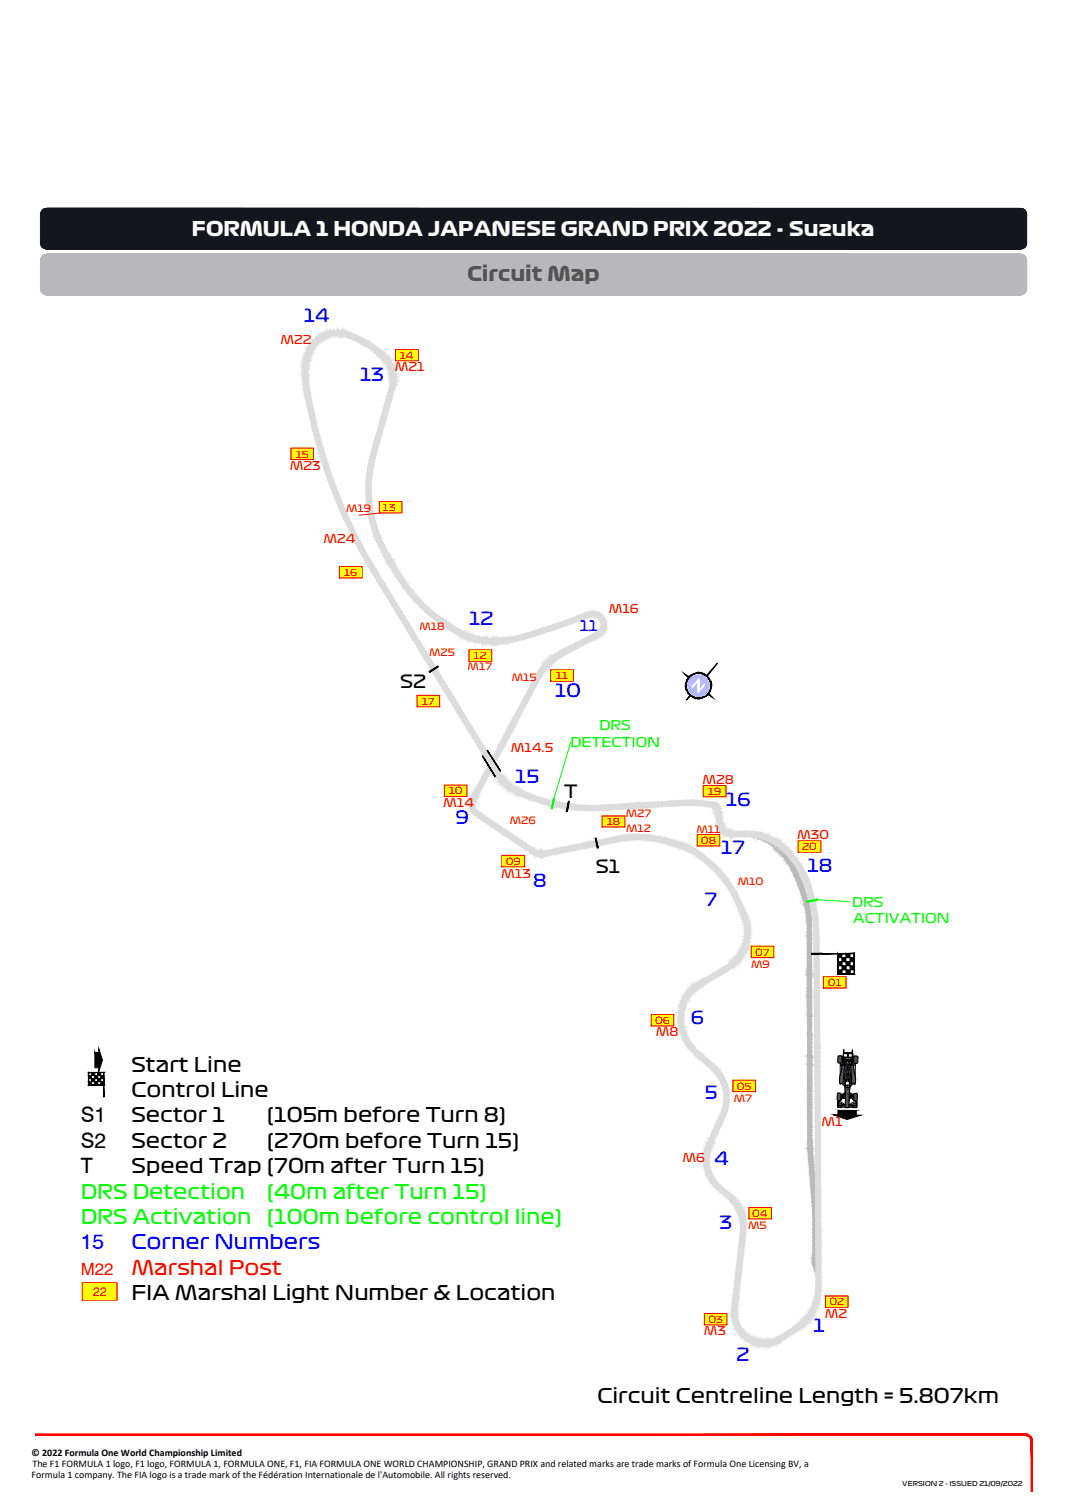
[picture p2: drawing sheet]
<svg xmlns="http://www.w3.org/2000/svg" width="210mm" height="297mm" viewBox="0 0 210 297" stroke-linecap="round" stroke-linejoin="round" font-family="sans-serif">
<defs><g id="words">
<g font-size="4.2">
<text x="15.9" y="220.9">S1</text>
<text x="15.9" y="225.9">S2</text>
<text x="15.9" y="230.9">T</text>
</g>
<text font-size="4.2" fill="#00f" x="15.9" y="245.9">15</text>
<text font-size="3.9" fill="#fafafa" x="37.7" y="46.5">FORMULA 1 HONDA JAPANESE GRAND PRIX 2022 - Suzuka</text>
<text font-size="3.9" fill="#545454" x="91.9" y="55.4">Circuit Map</text>
<g font-size="3.9">
<text x="25.9" y="215.9">Control Line</text>
<text x="25.9" y="210.9">Start Line</text>
<text x="25.9" y="220.9">Sector 1</text>
<text x="52.5" y="220.9">(105m before Turn 8)</text>
<text x="25.9" y="225.9">Sector 2</text>
<text x="52.5" y="225.9">(270m before Turn 15)</text>
<text x="25.9" y="230.9">Speed Trap (70m after Turn 15)</text>
<text x="25.9" y="255.9">FIA Marshal Light Number &amp; Location</text>
<text x="117.5" y="276.3">Circuit Centreline Length = 5.807km</text>
</g>
<g font-size="3.9" fill="#0f0">
<text x="15.9" y="236">DRS Detection</text>
<text x="52.5" y="236">(40m after Turn 15)</text>
<text x="15.9" y="240.9">DRS Activation</text>
<text x="52.5" y="240.9">(100m before control line)</text>
</g>
<text font-size="3.9" fill="#00f" x="25.9" y="245.9">Corner Numbers</text>
<text font-size="3.9" fill="#f00" x="25.9" y="250.9">Marshal Post</text>
<g font-size="3.5" fill="#00f">
<text x="59.8" y="63.3">14</text>
<text x="70.8" y="74.9">13</text>
<text x="92.3" y="123">12</text>
<text x="109.2" y="137.2">10</text>
<text x="101.3" y="154.2">15</text>
<text x="142.9" y="158.6">16</text>
<text x="89.7" y="162.2">9</text>
<text x="141.9" y="168.1">17</text>
<text x="158.9" y="171.6">18</text>
<text x="104.9" y="174.6">8</text>
<text x="138.6" y="178.4">7</text>
<text x="135.9" y="201.7">6</text>
<text x="138.7" y="216.4">5</text>
<text x="140.5" y="229.3">4</text>
<text x="141.5" y="242">3</text>
<text x="160.1" y="262.2">1</text>
<text x="144.9" y="267.9">2</text>
</g>
<g font-size="3.5">
<text x="78.7" y="135.5">S2</text>
<text x="111" y="157.2">T</text>
<text x="117.2" y="171.9">S1</text>
</g>
<text font-size="3.3" fill="#f00" x="15.9" y="250.9">M22</text>
<text font-size="2.8" fill="#00f" x="114" y="124.1">11</text>
<g font-size="2.6" fill="#0f0">
<text x="117.9" y="143.7">DRS</text>
<text x="112.2" y="147">DETECTION</text>
<text x="167.6" y="178.5">DRS</text>
<text x="167.9" y="181.8">ACTIVATION</text>
</g>
<text font-size="2.5" fill="#f00" x="18.2" y="255.1">22</text>
<g font-size="2.4" fill="#f00">
<text x="55.2" y="67.6">M22</text>
<text x="77.7" y="73.1">M21</text>
<text x="57" y="92.6">M23</text>
<text x="63.6" y="107">M24</text>
<text x="119.8" y="120.8">M16</text>
<text x="100.5" y="147.9">M14.5</text>
<text x="138.2" y="154.3">M28</text>
<text x="87.2" y="158.8">M14</text>
<text x="156.8" y="165.1">M30</text>
<text x="98.6" y="172.8">M13</text>
<text x="129" y="203.9">M8</text>
<text x="161.6" y="221.7">M1</text>
<text x="134.3" y="228.8">M6</text>
<text x="138.5" y="262.8">M3</text>
<text x="162.3" y="259.4">M2</text>
</g>
<g font-size="2" fill="#f00">
<text x="68.1" y="100.8">M19</text>
<text x="82.5" y="124.1">M18</text>
<text x="84.4" y="129.1">M25</text>
<text x="92" y="131.9">M17</text>
<text x="100.7" y="134">M15</text>
<text x="123.1" y="160.9">M27</text>
<text x="100.3" y="162.1">M26</text>
<text x="123.2" y="163.8">M12</text>
<text x="137" y="164">M11</text>
<text x="145.2" y="174.1">M10</text>
<text x="147.7" y="190.5">M9</text>
<text x="144.4" y="216.9">M7</text>
<text x="147.2" y="242">M5</text>
</g>
<g font-size="2">
<text x="6.2" y="286.5">© 2022 Formula One World Championship Limited</text>
<text x="6.2" y="290.9">Formula 1 company. The FIA logo is a trade mark of the Fédération Internationale de l'Automobile. All rights reserved.</text>
<text x="6.4" y="288.7">The F1 FORMULA 1 logo, F1 logo, FORMULA 1, FORMULA ONE, F1, FIA FORMULA ONE WORLD CHAMPIONSHIP, GRAND PRIX and related marks are trade marks of Formula One Licensing BV, a</text>
</g>
<g font-size="1.9" fill="#f00">
<text x="78.7" y="70.6">14</text>
<text x="58.2" y="90.1">15</text>
<text x="75.3" y="100.6">13</text>
<text x="67.7" y="113.4">16</text>
<text x="93.2" y="129.8">12</text>
<text x="109.3" y="133.7">11</text>
<text x="83" y="138.8">17</text>
<text x="88.3" y="156.4">10</text>
<text x="139.3" y="156.4">19</text>
<text x="119.4" y="162.4">18</text>
<text x="137.9" y="166.1">08</text>
<text x="157.8" y="167.3">20</text>
<text x="99.5" y="170.3">09</text>
<text x="148.5" y="188.1">07</text>
<text x="162.9" y="194.1">01</text>
<text x="128.9" y="201.5">06</text>
<text x="144.9" y="214.5">05</text>
<text x="148" y="239.6">04</text>
<text x="163.2" y="256.9">02</text>
<text x="139.4" y="260.4">03</text>
</g>
<text font-size="1.3" x="177.5" y="292.4">VERSION 2 - ISSUED 21/09/2022</text>
</g></defs>
<!-- layer: TRACK -->
<g fill="#dcdcdc" stroke="#dcdcdc" stroke-width=".2">
<path d="M113.2 167.2l1.2-.8 .1 .5z"/>
<path d="M114.4 166.2l.2-.1-.2 .3z"/>
<path d="M113.2 167.2l.3-.1z"/>
<path d="M113.4 166.4l1.2-.3-1.1 1z"/>
<path d="M113 167.4l1.4-1 .2 .7z"/>
<path d="M114.3 166.1l.6-.1-.5 .4z"/>
<path d="M113 167.4l.5-.4v.2z"/>
<path d="M113.3 166.3l1.6-.3-1.4 1z"/>
<path d="M141.3 158.2l.2 .4-.9 .4z"/>
<path d="M159.4 177.4h.8v-.2zM159.4 177.4h.8l-.8 .2zM159.4 177.6l1 .7-.2-.9zM159.4 177.6l1 .7-.8 .1zM159.6 178.4l1 .7-.2-.8zM159.6 178.4l1 .7-.8 .2zM159.8 179.3l.9 .7-.1-.9zM159.8 179.3l.9 .7-.8 .2zM159.9 180.2l.9 .7-.1-.9zM159.9 180.2l.9 .7-.7 .1zM160.1 181l.8 .9-.1-1zM160.1 181l.8 .9-.8 .1zM160.1 182l.9 .9-.1-1zM160.1 182l.9 .9-.8 .1zM160.2 183l.8 .8v-.9zM160.2 183l.8 .8h-.8zM160.2 183.8l.8 .9v-.9zM160.2 183.8l.8 .9h-.8zM160.2 184.7l.8 1v-1zM160.2 184.7l.8 1h-.8zM160.2 185.7l.8 1v-1zM160.2 185.7l.8 1h-.8zM160.2 186.7l.8 1v-1zM160.2 186.7l.8 1-.8 .1zM160.2 187.8h.8zM160.2 187.8h.8zM160.2 187.8l.8 1.1v-1.1zM160.2 187.8l.8 1.1h-.8zM160.2 188.9l.8 1.5v-1.5zM160.2 188.9l.8 1.5h-.8zM160.2 190.4l.9 1.5-.1-1.5zM160.2 190.4l.9 1.5h-.8zM160.3 191.9l.8 1.7v-1.7zM160.3 191.9l.8 1.7h-.8zM160.3 193.6l.8 1.8v-1.8zM160.3 193.6l.8 1.8h-.8zM160.3 195.4l.8 1.2v-1.2zM160.3 195.4l.8 1.2h-.8zM160.3 196.6l.8 1.3v-1.3zM160.3 196.6l.8 1.3h-.8zM160.3 197.9l.8 1.7v-1.7zM160.3 197.9l.8 1.7h-.8zM160.3 199.6l.8 1.6v-1.6zM160.3 199.6l.8 1.6h-.8zM160.3 201.2l.8 1.3v-1.3zM160.3 201.2l.8 1.3h-.7zM160.4 202.5l.8 1.2-.1-1.2zM160.4 202.5l.8 1.2h-.8zM160.4 203.7l.8 .8v-.8zM160.4 203.7l.8 .8h-.8zM160.4 204.5l.8 .8v-.8zM160.4 204.5l.8 .8h-.8zM160.4 205.3l.8 .5v-.5zM160.4 205.3l.8 .5h-.8zM160.4 205.8l.8 .5v-.5zM160.4 205.8l.8 .5h-.8zM160.4 206.3l.8 .8v-.8zM160.4 206.3l.8 .8h-.8zM160.4 207.1l.8 .8v-.8zM160.4 207.1l.8 .8h-.8zM160.4 207.9l.8 .9v-.9zM160.4 207.9l.8 .9h-.8zM160.4 208.8l.8 1v-1zM160.4 208.8l.8 1h-.8zM160.4 209.8l.8 1.1v-1.1zM160.4 209.8l.8 1.1h-.8zM160.4 210.9l.8 1.3v-1.3zM160.4 210.9l.8 1.3h-.8zM160.4 212.2l.8 1.4v-1.4zM160.4 212.2l.8 1.4h-.8zM160.4 213.6l.8 1.2v-1.2zM160.4 213.6l.8 1.2h-.8zM160.4 214.8l.8 1.3v-1.3zM160.4 214.8l.8 1.3h-.8zM160.4 216.1l.8 1v-1zM160.4 216.1l.8 1h-.8zM160.4 217.1l.8 1v-1zM160.4 217.1l.8 1h-.7zM160.5 218.1l.8 1.3-.1-1.3zM160.5 218.1l.8 1.3h-.8zM160.5 219.4l.8 1.3v-1.3zM160.5 219.4l.8 1.3h-.8zM160.5 220.7l.8 1.2v-1.2zM160.5 220.7l.8 1.2h-.8zM160.5 221.9l.8 1.3v-1.3zM160.5 221.9l.8 1.3h-.8zM160.5 223.2l.8 1.5v-1.5zM160.5 223.2l.8 1.5h-.8zM160.5 224.7l.8 1.5v-1.5zM160.5 224.7l.8 1.5-.8 .1zM160.5 226.3l.8 1.4v-1.5zM160.5 226.3l.8 1.4h-.8zM160.5 227.7l.8 1.6v-1.6zM160.5 227.7l.8 1.6h-.8zM160.5 229.3l.8 1v-1zM160.5 229.3l.8 1h-.8zM160.5 230.3l.8 1v-1zM160.5 230.3l.8 1h-.8zM160.5 231.3l.8 1.6v-1.6zM160.5 231.3l.8 1.6h-.8zM160.5 232.9l.8 1.4v-1.4zM160.5 232.9l.8 1.4h-.8zM160.5 234.3l.8 1.3v-1.3zM160.5 234.3l.8 1.3-.8 .1zM160.5 235.7l.9 1.2-.1-1.3zM160.5 235.7l.9 1.2h-.8zM160.6 236.9l.8 1.3v-1.3zM160.6 236.9l.8 1.3h-.8zM160.6 238.2l.8 1.3v-1.3zM160.6 238.2l.8 1.3h-.8zM160.6 239.5l.8 1.2v-1.2zM160.6 239.5l.8 1.2h-.8zM160.6 240.7l.8 1.3v-1.3zM160.6 240.7l.8 1.3h-.8zM160.6 242l.8 1.2v-1.2zM160.6 242l.8 1.2h-.8zM160.6 243.2l.8 1.3v-1.3zM160.6 243.2l.8 1.3h-.8zM160.6 244.5l.8 1v-1zM160.6 244.5l.8 1h-.8zM160.6 245.5l.8 1v-1zM160.6 245.5l.8 1h-.8zM160.6 246.5l.8 1v-1zM160.6 246.5l.8 1h-.8zM160.6 247.5l.8 1v-1zM160.6 247.5l.8 1h-.8zM160.6 248.5l.8 1v-1zM160.6 248.5l.8 1h-.8zM160.6 249.5l.8 1.1v-1.1zM160.6 249.5l.8 1.1h-.8zM160.6 250.6l.8 .8v-.8zM160.6 250.6l.8 .8h-.8zM160.6 251.4l.8 .8v-.8zM160.6 251.4l.8 .8h-.8zM160.6 252.2l.8 .9v-.9zM160.6 252.2l.8 .9h-.8zM160.6 253.1l.8 .8v-.8zM160.6 253.1l.8 .8h-.8zM160.6 253.9l.7 .6 .1-.6zM160.6 253.9l.7 .6-.8-.1zM160.5 254.4l.8 .6v-.5zM160.5 254.4l.8 .6-.8-.1zM160.5 254.9l.7 .5 .1-.4zM160.5 254.9l.7 .5-.8-.1zM160.4 255.3l.8 .4v-.3zM160.4 255.3l.8 .4-.8-.1zM160.4 255.6l.6 .5 .2-.4zM160.4 255.6l.6 .5-.7-.2z"/>
<path d="M160.3 255.9l.7 .6v-.4zM160.3 255.9l.7 .6-.8-.2zM160.2 256.3l.7 .5 .1-.3zM160.2 256.3l.7 .5-.8-.2zM160.1 256.6l.6 .5 .2-.3zM160.1 256.6l.6 .5-.7-.3zM160 256.8l.6 .7 .1-.4zM160 256.8l.6 .7-.7-.3zM159.9 257.2l.5 .6 .2-.3zM159.9 257.2l.5 .6-.7-.3zM159.7 257.5l.6 .7 .1-.4zM159.7 257.5l.6 .7-.7-.4zM159.6 257.8l.5 .6 .2-.2zM159.6 257.8l.5 .6-.7-.4zM159.4 258l.6 .7 .1-.3zM159.4 258l.6 .7-.7-.4zM159.3 258.3l.6 .6 .1-.2zM159.3 258.3l.6 .6-.7-.4zM159.2 258.5l.5 .7 .2-.3zM159.2 258.5l.5 .7-.7-.5zM159 258.7l.5 .7 .2-.2zM159 258.7l.5 .7-.6-.4zM158.9 259l.4 .7 .2-.3zM158.9 259l.4 .7-.6-.5zM158.7 259.2l.5 .7 .1-.2zM158.7 259.2l.5 .7-.6-.5zM158.6 259.4l.4 .7 .2-.2zM158.6 259.4l.4 .7-.6-.6zM158.4 259.5l.5 .7 .1-.1zM158.4 259.5l.5 .7-.6-.5zM158.3 259.7l.4 .7 .2-.2zM158.3 259.7l.4 .7-.5-.6zM158.2 259.8l.4 .7 .1-.1zM158.2 259.8l.4 .7-.6-.6zM158 259.9l.4 .8 .2-.2zM157.8 260.1l.2-.2 .4 .8zM157.8 260.1l.4 .7 .2-.1zM157.8 260.1l.4 .7-.5-.5zM157.7 260.3l.2 .8 .3-.3zM157.4 260.4l.3-.1 .2 .8zM157.4 260.4l.3 .8 .2-.1zM157.2 260.6l.2-.2 .3 .8zM157.2 260.6l.2 .8 .3-.2zM156.9 260.8l.3-.2 .2 .8zM156.9 260.8l.2 .8 .3-.2zM156.7 261l.2-.2 .2 .8zM156.7 261l.1 .9 .3-.3zM156.4 261.2l.3-.2 .1 .9zM156.4 261.2l.1 .9 .3-.2zM156 261.4l.4-.2 .1 .9zM156 261.4l.1 .9 .4-.2zM155.7 261.7l.3-.3 .1 .9z"/>
<path d="M155.6 261.7l.1 .9 .4-.3zM155.2 261.9l.4-.2 .1 .9zM155.2 261.9v1l.5-.3zM154.7 262.3l.5-.4v1zM154.7 262.3v1l.5-.4zM154.2 262.6l.5-.3v1zM154.2 262.6v1l.5-.3zM153.8 262.9l.4-.3v1zM153.8 262.9v.9l.4-.2zM153.3 263.2l.5-.3v.9zM153.3 263.2l.2 .8 .3-.2zM153.1 263.3l.2-.1 .2 .8zM153.1 263.3l.1 .9 .3-.2zM152.8 263.5l.3-.2 .1 .9zM152.8 263.5l.1 .9 .3-.2zM152.5 263.6l.3-.1 .1 .9zM152.5 263.6l.1 .9 .3-.1zM152.3 263.7l.2-.1 .1 .9zM152.3 263.7l-.1 .9 .4-.1zM151.9 263.8l.4-.1-.1 .9zM151.9 263.8l-.1 .9 .4-.1zM151.6 263.9l.3-.1-.1 .9zM151.6 263.9l-.1 .9 .3-.1zM151.3 264l.3-.1-.1 .9zM151.3 264v.8h.2zM151.1 264h.2v.8zM151.1 264l-.1 .8h.3zM151 264.1l.1-.1-.1 .8zM151 264.1l-.2 .8 .2-.1zM150.8 264.1h.2l-.2 .8zM150.8 264.1l-.2 .8h.2zM150.5 264.1h.3l-.2 .8zM150.5 264.1l-.2 .8h.3zM150.4 264.1h.1l-.2 .8zM150.4 264.1l-.4 .7 .3 .1zM150.1 264.1h.3l-.4 .7zM150.1 264.1l-.3 .7h.2zM149.9 264l.2 .1-.3 .7zM149.9 264l-.4 .8h.3zM149.6 264h.3l-.4 .8zM149.6 264l-.3 .8h.2zM149.4 264h.2l-.3 .8zM149.4 264l-.3 .7 .2 .1zM149.3 263.9l.1 .1-.3 .7zM149.3 263.9l-.4 .8h.2zM149.1 263.9h.2l-.4 .8zM149.1 263.9l-.5 .7 .3 .1zM148.8 263.8l.3 .1-.5 .7zM148.8 263.8l-.4 .7 .2 .1zM148.7 263.8h.1l-.4 .7zM148.7 263.8l-.6 .6 .3 .1zM148.4 263.7l.3 .1-.6 .6zM148.4 263.7l-.4 .7h.1zM148.3 263.6l.1 .1-.4 .7zM148.3 263.6l-.6 .7 .3 .1zM148.1 263.6h.2l-.6 .7zM148.1 263.6l-.5 .6 .1 .1zM148 263.5l.1 .1-.5 .6zM148 263.5l-.6 .6 .2 .1zM147.8 263.4l.2 .1-.6 .6zM147.8 263.4l-.6 .6 .2 .1zM147.6 263.3l.2 .1-.6 .6zM147 263.8l.2 .2 .4-.7zM147.4 263.2l.2 .1-.6 .5zM146.7 263.7l.3 .1 .4-.6zM147.2 263l.2 .2-.7 .5zM146.6 263.6l.1 .1 .5-.7zM147 262.9l.2 .1-.6 .6zM146.4 263.5l.2 .1 .4-.7zM146.9 262.8l.1 .1-.6 .6zM146.2 263.3l.2 .2 .5-.7zM146.8 262.7l.1 .1-.7 .5zM146 263.1l.2 .2 .6-.6zM146 263.1l.6-.5 .2 .1zM145.8 262.9l.2 .2 .6-.5zM145.8 262.9l.6-.6 .2 .3zM145.6 262.7l.2 .2 .6-.6zM145.6 262.7l.6-.6 .2 .2zM145.4 262.4l.2 .3 .6-.6zM145.4 262.4l.6-.5 .2 .2z"/>
<path d="M145.2 262.2l.2 .2 .6-.5zM145.2 262.2l.7-.5 .1 .2zM145 261.8l.2 .4 .7-.5zM145 261.8l.7-.4 .2 .3zM144.8 261.5l.2 .3 .7-.4zM144.8 261.5l.7-.4 .2 .3zM144.6 261.1l.2 .4 .7-.4zM144.6 261.1l.7-.4 .2 .4zM144.4 260.6l.2 .5 .7-.4zM144.4 260.6l.8-.2 .1 .3zM144.3 260.3l.1 .3 .8-.2zM144.3 260.3l.8-.3 .1 .4zM144.2 259.9l.1 .4 .8-.3zM144.2 259.9l.8-.2 .1 .3zM144.1 259.5l.1 .4 .8-.2zM144.1 259.5l.8-.1 .1 .3zM144.1 259.2v.3l.8-.1zM144.1 259.2l.8-.1v.3zM144.1 258.8v.4l.8-.1zM144.1 258.8h.8v.3zM144.1 258.5v.3h.8zM144.1 258.5h.8v.3zM144.1 258.1v.4h.8zM144.1 258.1l.8 .1v.3zM144.1 257.8v.3l.8 .1zM144.1 257.8h.8v.4zM144.1 257.4v.4h.8zM144.1 257.4l.8 .1v.3zM144.2 257l-.1 .4 .8 .1zM144.2 257l.7 .1v.4zM144.2 256.6v.4l.7 .1zM144.2 256.6l.8 .1-.1 .4zM144.3 256.2l-.1 .4 .8 .1zM144.3 256.2l.7 .1v.4zM144.3 255.8v.4l.7 .1zM144.3 255.8l.8 .1-.1 .4zM144.4 255.5l-.1 .3 .8 .1zM144.4 255.5l.7 .1v.3zM144.4 255.1v.4l.7 .1zM144.4 255.1l.8 .1-.1 .4zM144.4 254.7v.4l.8 .1zM144.4 254.7l.8 .1v.4zM144.5 254.2l-.1 .5 .8 .1zM144.5 254.2l.8 .1-.1 .5zM144.5 253.7v.5l.8 .1zM144.5 253.7l.8 .1v.5zM144.6 253.2l-.1 .5 .8 .1zM144.6 253.2l.8 .1-.1 .5zM144.7 252.7l-.1 .5 .8 .1zM144.7 252.7l.8 .1-.1 .5zM144.7 252.2v.5l.8 .1zM144.7 252.2l.8 .1v.5zM144.8 251.7l-.1 .5 .8 .1zM144.8 251.7h.7v.6zM144.8 251.1v.6h.7zM144.8 251.1l.8 .1-.1 .5zM144.9 250.6l-.1 .5 .8 .1zM144.9 250.6l.8 .1-.1 .5zM144.9 250.1v.5l.8 .1zM144.9 250.1l.8 .1v.5zM145 249.6l-.1 .5 .8 .1zM145 249.6l.8 .1-.1 .5zM145 249.1v.5l.8 .1zM145 249.1l.8 .1v.5zM145.1 248.6l-.1 .5 .8 .1zM145.1 248.6l.8 .1-.1 .5zM145.2 248.1l-.1 .5 .8 .1zM145.2 248.1l.8 .1-.1 .5z"/>
<path d="M145.2 247.6v.5h.8zM145.2 247.6l.8 .1v.4zM145.3 247l-.1 .6 .8 .1zM145.3 247l.8 .1-.1 .6zM145.3 246.4v.6l.8 .1zM145.3 246.4l.8 .1v.6zM145.4 245.8l-.1 .6 .8 .1zM145.4 245.8l.8 .1-.1 .6zM145.5 245.1l-.1 .7 .8 .1zM145.5 245.1l.8 .1-.1 .7zM145.5 244.5v.6l.8 .1zM145.5 244.5l.8 .1v.6zM145.6 244l-.1 .5 .8 .1zM145.6 244l.8 .1-.1 .5zM145.7 243.5l-.1 .5 .8 .1zM145.7 243.5l.8 .1-.1 .5z"/>
<path d="M145.8 242.9l-.1 .5 .8 .2zM145.8 242.9l.7 .1v.6zM145.8 242.4v.5l.7 .1zM145.8 242.4l.8 .1-.1 .5zM145.8 241.9v.5l.8 .1zM145.8 241.9h.8v.6zM145.8 241.5v.4h.8zM145.8 241.5h.8v.4zM145.8 241v.5h.8zM145.8 241l.8-.1v.6zM145.8 240.7v.3l.8-.1zM145.8 240.7l.8-.1v.3z"/>
<path d="M145.8 240.3v.4l.8-.1zM145.8 240.3l.8-.1v.4zM145.7 240l.1 .3 .8-.1zM145.7 240l.8-.2 .1 .4zM145.6 239.6l.1 .4 .8-.2zM145.6 239.6l.8-.2 .1 .4zM145.6 239.3v.3l.8-.2zM145.6 239.3l.7-.2 .1 .3zM145.5 239l.1 .3 .7-.2zM145.5 239l.7-.3 .1 .4zM145.4 238.8l.1 .2 .7-.3zM145.4 238.8l.7-.3 .1 .2zM145.3 238.6l.1 .2 .7-.3zM145.3 238.6l.7-.3 .1 .2zM145.2 238.4l.1 .2 .7-.3zM145.2 238.4l.8-.3v.2zM145.1 238.2l.1 .2 .8-.3zM145.1 238.2l.8-.4 .1 .3zM145 237.9l.1 .3 .8-.4zM145 237.9l.8-.3 .1 .2zM144.9 237.7l.1 .2 .8-.3zM144.9 237.7l.7-.4 .2 .3zM144.7 237.4l.2 .3 .7-.4zM144.7 237.4l.7-.4 .2 .3zM144.5 237.1l.2 .3 .7-.4zM144.5 237.1l.7-.4 .2 .3zM144.4 237l.1 .1 .7-.4zM144.4 237l.6-.5 .2 .2zM144.2 236.7l.2 .3 .6-.5zM144.2 236.7l.6-.5 .2 .3zM144 236.5l.2 .2 .6-.5zM144 236.5l.6-.5 .2 .2zM143.7 236.2l.3 .3 .6-.5zM144.3 235.7l.3 .3-.9 .2zM143.5 236l.2 .2 .6-.5zM144 235.4l.3 .3-.8 .3zM143.1 235.7l.4 .3 .5-.6zM143.6 235.1l.4 .3-.9 .3zM142.8 235.4l.3 .3 .5-.6zM143.3 234.9l.3 .2-.8 .3zM142.5 235.2l.3 .2 .5-.5zM143 234.6l.3 .3-.8 .3zM142.1 234.9l.4 .3 .5-.6zM142.6 234.3l.4 .3-.9 .3zM141.7 234.6l.4 .3 .5-.6zM142.2 233.9l.4 .4-.9 .3zM141.3 234.2l.4 .4 .5-.7zM141.8 233.6l.4 .3-.9 .3zM140.9 233.9l.4 .3 .5-.6zM141.5 233.3l.3 .3-.9 .3zM140.6 233.5l.3 .4 .6-.6zM140.6 233.5l.6-.5 .3 .3zM140.3 233.2l.3 .3 .6-.5zM140.3 233.2l.6-.5 .3 .3zM140 232.8l.3 .4 .6-.5zM140 232.8l.6-.5 .3 .4zM139.8 232.5l.2 .3 .6-.5zM139.8 232.5l.6-.4 .2 .2zM139.5 232.1l.3 .4 .6-.4zM139.5 232.1l.7-.4 .2 .4zM139.3 231.7l.2 .4 .7-.4zM139.3 231.7l.7-.4 .2 .4zM139.1 231.3l.2 .4 .7-.4zM139.1 231.3l.8-.3 .1 .3zM139 231l.1 .3 .8-.3zM139 231l.7-.3 .2 .3zM138.9 230.4l.1 .6 .7-.3zM138.9 230.4l.7-.2 .1 .5zM138.7 230l.2 .4 .7-.2zM138.7 230l.8-.2 .1 .4zM138.6 229.5l.1 .5 .8-.2zM138.6 229.5l.8-.2 .1 .5zM138.6 229v.5l.8-.2zM138.6 229l.7-.1 .1 .4zM138.5 228.5l.1 .5 .7-.1zM138.5 228.5h.8v.4zM138.5 228.1v.4h.8zM138.5 228.1h.8v.4zM138.6 227.7l-.1 .4h.8zM138.6 227.7l.8 .1-.1 .3zM138.6 227.3v.4l.8 .1zM138.6 227.3l.8 .1v.4zM138.7 226.9l-.1 .4 .8 .1zM138.7 226.9l.7 .2v.3zM138.7 226.6v.3l.7 .2zM138.7 226.6l.8 .2-.1 .3zM138.8 226.3l-.1 .3 .8 .2zM138.8 226.3l.8 .2-.1 .3zM138.9 226l-.1 .3 .8 .2zM138.9 226l.8 .3-.1 .2zM139 225.7l-.1 .3 .8 .3zM139 225.7l.8 .3-.1 .3zM139.1 225.4l-.1 .3 .8 .3zM139.1 225.4l.8 .3-.1 .3zM139.2 225.2l-.1 .2 .8 .3zM139.2 225.2l.8 .3-.1 .2zM139.3 224.9l-.1 .3 .8 .3zM139.3 224.9l.8 .3-.1 .3zM139.4 224.8l-.1 .1 .8 .3zM139.4 224.8l.7 .3v.1zM139.4 224.7l.7 .4zM139.4 224.7l.7 .4zM139.5 224.4l-.1 .3 .8 .3zM139.5 224.4l.8 .4-.1 .2zM139.7 224.2l-.2 .2 .8 .4zM139.7 224.2l.7 .3-.1 .3zM139.9 223.7l-.2 .5 .7 .3zM139.9 223.7l.7 .3-.2 .5z"/>
<path d="M140.1 223.1l-.2 .6 .7 .3zM140.1 223.1l.7 .3-.2 .6zM140.3 222.7l-.2 .4 .7 .3zM140.3 222.7l.8 .3-.3 .4zM140.5 222.3l-.2 .4 .8 .3zM140.5 222.3l.7 .3-.1 .4zM140.7 221.8l-.2 .5 .7 .3zM140.7 221.8l.7 .4-.2 .4zM140.9 221.3l-.2 .5 .7 .4zM140.9 221.3l.7 .3-.2 .6zM141.1 221l-.2 .3 .7 .3zM141.1 221l.7 .3-.2 .3zM141.2 220.6l-.1 .4 .7 .3zM141.2 220.6l.8 .4-.2 .3z"/>
<path d="M141.4 220.2l-.2 .4 .7 .4zM141.4 220.2l.8 .3-.3 .5zM141.6 219.8l-.2 .4 .8 .3zM141.6 219.8l.8 .3-.2 .4zM141.8 219.3l-.2 .5 .8 .3zM141.8 219.3l.8 .3-.2 .5z"/>
<path d="M142 218.8l-.2 .5 .8 .3zM142 218.8l.8 .3-.2 .5zM142.2 218.4l-.2 .4 .8 .3zM142.2 218.4l.7 .2-.1 .5zM142.3 217.9l-.1 .5 .7 .2zM142.3 217.9l.8 .2-.2 .5zM142.4 217.4l-.1 .5 .8 .2zM142.4 217.4l.8 .1-.1 .6zM142.5 216.9l-.1 .5 .8 .1zM142.5 216.9h.8l-.1 .6zM142.5 216.3v.6h.8zM142.5 216.3l.8 .1v.5zM142.5 215.7v.6l.8 .1zM142.5 215.7h.8v.7zM142.5 215.2v.5h.8zM142.5 215.2l.8-.1v.6zM142.4 214.7l.1 .5 .8-.1zM142.4 214.7l.8-.2 .1 .6zM142.3 214.2l.1 .5 .8-.2zM142.3 214.2l.7-.2 .2 .5z"/>
<path d="M142.2 213.6l.1 .6 .7-.2zM142.2 213.6l.7-.3 .1 .7zM141.9 213.2l.3 .4 .7-.3zM141.9 213.2l.8-.3 .2 .4zM141.7 212.7l.2 .5 .8-.3zM141.7 212.7l.8-.4 .2 .6zM141.5 212.3l.2 .4 .8-.4zM141.5 212.3l.7-.4 .3 .4zM141.3 211.9l.2 .4 .7-.4zM141.3 211.9l.7-.4 .2 .4zM141.1 211.6l.2 .3 .7-.4zM141.1 211.6l.6-.5 .3 .4zM140.8 211.3l.3 .3 .6-.5zM140.8 211.3l.6-.5 .3 .3zM140.6 211l.2 .3 .6-.5zM140.6 211l.6-.5 .2 .3zM140.3 210.7l.3 .3 .6-.5zM140.3 210.7l.6-.5 .3 .3zM140.1 210.5l.2 .2 .6-.5zM140.6 209.9l.3 .3-.8 .3zM139.8 210.2l.3 .3 .5-.6zM140.3 209.6l.3 .3-.8 .3zM139.4 209.9l.4 .3 .5-.6zM140 209.3l.3 .3-.9 .3zM139.1 209.6l.3 .3 .6-.6zM139.6 209l.4 .3-.9 .3zM138.7 209.3l.4 .3 .5-.6zM139.2 208.6l.4 .4-.9 .3zM138.3 208.9l.4 .4 .5-.7zM138.9 208.4l.3 .2-.9 .3zM138 208.6l.3 .3 .6-.5zM138.6 208.1l.3 .3-.9 .2zM137.7 208.4l.3 .2 .6-.5zM138.2 207.8l.4 .3-.9 .3zM137.4 208.1l.3 .3 .5-.6zM137.9 207.5l.3 .3-.8 .3zM137.1 207.8l.3 .3 .5-.6zM137.6 207.2l.3 .3-.8 .3zM136.7 207.5l.4 .3 .5-.6zM137.3 207l.3 .2-.9 .3zM136.1 206.9l.6 .6 .6-.5zM136.1 206.9l.6-.6 .6 .7zM135.8 206.6l.3 .3 .6-.6zM135.8 206.6l.6-.6 .3 .3zM135.5 206.2l.3 .4 .6-.6zM135.5 206.2l.6-.5 .3 .3zM135.2 205.9l.3 .3 .6-.5zM135.2 205.9l.6-.5 .3 .3zM135 205.5l.2 .4 .6-.5zM135 205.5l.7-.5 .1 .4zM134.8 205.2l.2 .3 .7-.5zM134.8 205.2l.7-.4 .2 .2zM134.6 204.8l.2 .4 .7-.4zM134.6 204.8l.7-.4 .2 .4zM134.4 204.4l.2 .4 .7-.4zM134.4 204.4l.7-.3 .2 .3zM134.2 204l.2 .4 .7-.3zM134.2 204l.8-.3 .1 .4zM134.1 203.6l.1 .4 .8-.3zM134.1 203.6l.7-.2 .2 .3zM133.9 203.2l.2 .4 .7-.2zM133.9 203.2l.8-.2 .1 .4zM133.9 202.9v.3l.8-.2zM133.9 202.9l.7-.2 .1 .3zM133.7 202.4l.2 .5 .7-.2zM133.7 202.4l.8-.1 .1 .4zM133.6 202l.1 .4 .8-.1zM133.6 202l.9-.1v.4zM133.6 201.5v.5l.9-.1zM133.6 201.5l.8-.1 .1 .5zM133.6 201.1v.4l.8-.1zM133.6 201.1l.7-.1 .1 .4zM133.5 200.6l.1 .5 .7-.1zM133.5 200.6h.8v.4zM133.5 200.2v.4h.8zM133.5 200.2h.8v.4zM133.6 199.8l-.1 .4h.8zM133.6 199.8h.8l-.1 .4zM133.6 199.4v.4h.8zM133.6 199.4l.8 .1v.3zM133.6 199v.4l.8 .1zM133.6 199l.9 .1-.1 .4zM133.7 198.5l-.1 .5 .9 .1zM133.7 198.5l.8 .2v.4zM133.8 198.1l-.1 .4 .8 .2zM133.8 198.1l.8 .2-.1 .4zM133.9 197.8l-.1 .3 .8 .2zM133.9 197.8l.8 .3-.1 .2zM134 197.5l-.1 .3 .8 .3zM134 197.5l.8 .2-.1 .4zM134.1 197.2l-.1 .3 .8 .2zM134.1 197.2l.8 .3-.1 .2zM134.3 196.8l-.2 .4 .8 .3zM134.3 196.8l.7 .3-.1 .4zM134.4 196.5l-.1 .3 .7 .3zM134.4 196.5l.7 .3-.1 .3zM134.5 196.2l-.1 .3 .7 .3zM134.5 196.2l.8 .4-.2 .2zM134.7 196l-.2 .2 .8 .4zM134.7 196l.6 .5v.1zM134.9 195.7l-.2 .3 .6 .5zM134.9 195.7l.6 .5-.2 .3zM135 195.5l-.1 .2 .6 .5zM135 195.5l.7 .5-.2 .2zM135.3 195.2l-.3 .3 .7 .5zM135.3 195.2l.6 .5-.2 .3zM135.5 195l-.2 .2 .6 .5zM135.5 195l.6 .5-.2 .2zM135.5 195l.6 .5-.4-.7zM135.7 194.8l.6 .5-.2 .2zM135.7 194.8l.6 .5-.5-.7zM135.8 194.6l.6 .6-.1 .1zM135.8 194.6l.6 .6-.3-.8zM136.1 194.4l.5 .6-.2 .2zM136.1 194.4l.5 .6-.4-.7zM136.2 194.3l.5 .5-.1 .2zM136.2 194.3l.5 .5-.2-.7zM136.5 194.1l.4 .6-.2 .1zM136.7 193.9l-.2 .2 .4 .6zM136.7 193.9l.4 .7-.2 .1zM136.7 193.9l.4 .7-.2-.9zM136.9 193.7l.5 .7-.3 .2zM136.9 193.7l.5 .7-.2-.8zM137.2 193.6l.4 .7-.2 .1zM137.2 193.6l.4 .7-.1-.9zM137.5 193.4l.4 .7-.3 .2zM137.5 193.4l.4 .7-.1-.9zM137.8 193.2l.4 .7-.3 .2zM137.8 193.2l.4 .7-.1-.9zM138.1 193l.4 .7-.3 .2zM138.1 193l.4 .7-.1-.8zM138.4 192.9l.4 .7-.3 .1z"/>
<path d="M138.4 192.9l.4 .6v-.9zM138.8 192.6l.4 .7-.4 .2zM138.8 192.6l.4 .7v-.9zM139.2 192.4l.4 .7-.4 .2zM139.2 192.4l.4 .7 .1-1zM139.7 192.1l.5 .6-.6 .4zM139.7 192.1l.5 .6 .1-1zM140.3 191.7l.4 .7-.5 .3z"/>
<path d="M140.3 191.7l.4 .7 .2-1zM140.9 191.4l.4 .7-.6 .3zM140.9 191.4l.4 .7 .1-1.1zM141.4 191l.5 .7-.6 .4zM141.4 191l.5 .7 .1-1zM142 190.7l.4 .7-.5 .3zM142 190.7l.4 .7 .1-1zM142.5 190.4l.5 .7-.6 .3zM142.5 190.4l.5 .7v-1zM143 190.1l.4 .7-.4 .3zM143 190.1l.4 .7 .1-1zM143.5 189.8l.5 .6-.6 .4zM143.5 189.8l.5 .6-.3-.7zM143.7 189.7l.4 .6-.1 .1zM143.7 189.7l.4 .6-.3-.7zM143.8 189.6l.5 .6-.2 .1zM143.8 189.6l.5 .6-.3-.8zM144 189.4l.5 .6-.2 .2zM144 189.4l.5 .6-.4-.7zM144.1 189.3l.6 .6-.2 .1zM144.1 189.3l.6 .6-.4-.8zM144.3 189.1l.5 .6-.1 .2zM144.3 189.1l.5 .6-.4-.7zM144.4 189l.6 .6-.2 .1zM144.4 189l.6 .6-.4-.7zM144.6 188.9l.6 .5-.2 .2zM144.7 188.7l-.1 .2 .6 .5zM144.7 188.7l.6 .6-.1 .1zM144.7 188.7l.6 .6-.5-.7zM144.8 188.6l.6 .5-.1 .2zM144.9 188.4l-.1 .2 .6 .5zM144.9 188.4l.7 .5-.2 .2zM145.2 188.1l-.3 .3 .7 .5zM145.2 188.1l.6 .5-.2 .3zM145.3 187.9l-.1 .2 .6 .5zM145.3 187.9l.7 .5-.2 .2zM145.5 187.7l-.2 .2 .7 .5zM145.5 187.7l.6 .5-.1 .2zM145.6 187.5l-.1 .2 .6 .5zM145.6 187.5l.7 .4-.2 .3zM145.7 187.3l-.1 .2 .7 .4zM145.7 187.3l.7 .3-.1 .3zM145.8 187.1l-.1 .2 .7 .3zM145.8 187.1l.7 .4-.1 .1zM145.9 186.9l-.1 .2 .7 .4zM145.9 186.9l.7 .3-.1 .3zM146 186.7l-.1 .2 .7 .3zM146 186.7l.7 .3-.1 .2zM146.1 186.4l-.1 .3 .7 .3zM146.1 186.4l.8 .3-.2 .3zM146.2 186.2l-.1 .2 .8 .3zM146.2 186.2l.8 .2-.1 .3zM146.3 185.9l-.1 .3 .8 .2zM146.3 185.9l.8 .2-.1 .3zM146.4 185.6l-.1 .3 .8 .2zM146.4 185.6l.8 .2-.1 .3zM146.5 185.2l-.1 .4 .8 .2zM146.5 185.2l.8 .2-.1 .4zM146.6 184.9l-.1 .3 .8 .2zM146.6 184.9l.7 .2v.3zM146.6 184.6v.3l.7 .2zM146.6 184.6l.8 .1-.1 .4zM146.6 184.4v.2l.8 .1zM146.6 184.4l.8 .1v.2zM146.7 183.9l-.1 .5 .8 .1zM146.7 183.9h.8l-.1 .6zM146.7 183.5v.4h.8zM146.7 183.5h.8v.4zM146.7 183.2v.3h.8zM146.7 183.2h.8v.3zM146.7 182.9v.3h.8zM146.7 182.9l.7-.1 .1 .4zM146.6 182.6l.1 .3 .7-.1zM146.6 182.6l.8-.1v.3zM146.6 182.2v.4l.8-.1zM146.6 182.2l.8-.1v.4zM146.5 181.9l.1 .3 .8-.1zM146.5 181.9l.8-.2 .1 .4zM146.4 181.6l.1 .3 .8-.2zM146.4 181.6l.8-.3 .1 .4zM146.3 181.3l.1 .3 .8-.3zM146.3 181.3l.8-.3 .1 .3zM146.3 181v.3l.8-.3zM146.3 181l.7-.3 .1 .3zM146.1 180.7l.2 .3 .7-.3zM146.1 180.7l.8-.3 .1 .3zM146 180.4l.1 .3 .8-.3zM146 180.4l.8-.3 .1 .3zM145.8 180l.2 .4 .8-.3zM145.8 180l.8-.3 .2 .4zM145.7 179.6l.1 .4 .8-.3zM145.7 179.6l.7-.3 .2 .4zM145.5 179.2l.2 .4 .7-.3zM145.5 179.2l.8-.3 .1 .4z"/>
<path d="M145.4 178.8l.1 .4 .8-.3zM145.4 178.8l.7-.3 .2 .4zM145.2 178.5l.2 .3 .7-.3zM145.2 178.5l.7-.4 .2 .4zM145 178l.2 .5 .7-.4zM145 178l.7-.3 .2 .4zM144.8 177.5l.2 .5 .7-.3zM144.8 177.5l.7-.3 .2 .5z"/>
<path d="M144.6 177.1l.2 .4 .7-.3zM144.6 177.1l.7-.4 .2 .5zM144.3 176.6l.3 .5 .7-.4zM144.3 176.6l.7-.4 .3 .5zM144.1 176.1l.2 .5 .7-.4zM144.1 176.1l.7-.3 .2 .4zM143.9 175.8l.2 .3 .7-.3zM143.9 175.8l.7-.4 .2 .4zM143.7 175.4l.2 .4 .7-.4zM143.7 175.4l.7-.4 .2 .4zM143.4 174.9l.3 .5 .7-.4zM143.4 174.9l.7-.4 .3 .5zM143.1 174.4l.3 .5 .7-.4zM143.1 174.4l.6-.4 .4 .5zM142.8 174l.3 .4 .6-.4zM142.8 174l.6-.4 .3 .4zM142.5 173.6l.3 .4 .6-.4zM142.5 173.6l.6-.5 .3 .5zM142.1 173.2l.4 .4 .6-.5zM142.1 173.2l.6-.5 .4 .4zM141.8 172.7l.3 .5 .6-.5zM141.8 172.7l.6-.5 .3 .5zM141.5 172.4l.3 .3 .6-.5zM141.5 172.4l.6-.5 .3 .3zM141.2 172.1l.3 .3 .6-.5zM141.2 172.1l.6-.6 .3 .4zM140.9 171.7l.3 .4 .6-.6zM140.9 171.7l.6-.5 .3 .3zM140.5 171.4l.4 .3 .6-.5zM140.5 171.4l.6-.6 .4 .4zM140.2 171l.3 .4 .6-.6zM140.7 170.4l.4 .4-.9 .2zM139.7 170.6l.5 .4 .5-.6zM140.3 170l.4 .4-1 .2zM139.3 170.2l.4 .4 .6-.6zM139.8 169.6l.5 .4-1 .2zM138.9 169.8l.4 .4 .5-.6zM139.4 169.2l.4 .4-.9 .2zM138.4 169.4l.5 .4 .5-.6zM138.9 168.9l.5 .3-1 .2z"/>
<path d="M138 169.1l.4 .3 .5-.5zM138.4 168.5l.5 .4-.9 .2zM137.6 168.9l.4 .2 .4-.6zM138.1 168.2l.3 .3-.8 .4zM137.2 168.6l.4 .3 .5-.7zM137.7 167.9l.4 .3-.9 .4zM136.9 168.3l.3 .3 .5-.7zM137.4 167.7l.3 .2-.8 .4zM136.6 168.1l.3 .2 .5-.6zM137.1 167.5l.3 .2-.8 .4zM136.3 167.9l.3 .2 .5-.6zM136.7 167.2l.4 .3-.8 .4zM135.9 167.7l.4 .2 .4-.7zM136.4 167l.3 .2-.8 .5zM135.7 167.6l.2 .1 .5-.7zM136.1 166.9l.3 .1-.7 .6zM135.3 167.4l.4 .2 .4-.7zM135.7 166.7l.4 .2-.8 .5zM135.1 167.3l.2 .1 .4-.7zM135.4 166.5l.3 .2-.6 .6zM134.7 167.1l.4 .2 .3-.8zM135 166.4l.4 .1-.7 .6zM135 166.4l-.5 .6 .2 .1zM134.7 166.3l.3 .1-.5 .6zM134.7 166.3l-.5 .6 .3 .1zM134.4 166.1l.3 .2-.5 .6zM134.4 166.1l-.5 .7 .3 .1zM134.1 166.1h.3l-.5 .7zM134.1 166.1l-.5 .6 .3 .1zM133.8 165.9l.3 .2-.5 .6zM133.8 165.9l-.5 .7 .3 .1zM133.5 165.8l.3 .1-.5 .7zM133.5 165.8l-.6 .7 .4 .1zM133.1 165.7l.4 .1-.6 .7zM133.1 165.7l-.5 .7 .3 .1zM132.8 165.6l.3 .1-.5 .7zM132.8 165.6l-.5 .7 .3 .1zM132.5 165.6h.3l-.5 .7zM132.5 165.6l-.5 .6 .3 .1zM132.2 165.5l.3 .1-.5 .6zM132.2 165.5l-.6 .6 .4 .1zM131.8 165.3l.4 .2-.6 .6zM131.8 165.3l-.6 .7 .4 .1zM131.4 165.3h.4l-.6 .7zM131.4 165.3l-.6 .6 .4 .1zM130.9 165.1l.5 .2-.6 .6zM130.9 165.1l-.5 .7 .4 .1zM130.6 165l.3 .1-.5 .7zM130.6 165l-.6 .7 .4 .1zM130.2 164.9l.4 .1-.6 .7zM130.2 164.9l-.5 .7 .3 .1zM129.8 164.8l.4 .1-.5 .7zM129.8 164.8l-.5 .8h.4zM129.4 164.7l.4 .1-.5 .8zM129.4 164.7l-.6 .8 .5 .1zM128.9 164.7h.5l-.6 .8zM128.9 164.7l-.7 .7 .6 .1zM128.3 164.6l.6 .1-.7 .7zM128.3 164.6l-.5 .7 .4 .1zM127.9 164.5l.4 .1-.5 .7zM127.9 164.5l-.5 .8h.4zM127.5 164.5h.4l-.5 .8zM127.5 164.5l-.5 .8h.4zM127.1 164.5h.4l-.5 .8zM127.1 164.5l-.4 .7 .3 .1zM126.7 164.4l.4 .1-.4 .7zM126.7 164.4l-.5 .8h.5zM126.3 164.4h.4l-.5 .8zM126.3 164.4l-.5 .8h.4zM125.8 164.4h.5l-.5 .8zM125.8 164.4l-.4 .8h.4zM125.4 164.4h.4l-.4 .8zM125.4 164.4l-.4 .8h.4zM124.9 164.4h.5l-.4 .8zM124.9 164.4l-.4 .8h.5zM124.5 164.4h.4l-.4 .8zM124.5 164.4l-.4 .8h.4zM124 164.4h.5l-.4 .8zM124 164.4l-.3 .9 .4-.1zM123.6 164.5l.4-.1-.3 .9zM123.6 164.5l-.3 .8h.4zM123.2 164.5h.4l-.3 .8zM123.2 164.5l-.3 .8h.4zM122.9 164.5h.3l-.3 .8zM122.9 164.5l-.3 .9 .3-.1zM122.4 164.6l.5-.1-.3 .9zM122.4 164.6l-.4 .9 .6-.1zM121.9 164.7l.5-.1-.4 .9zM121.9 164.7l-.4 .9 .5-.1zM121.4 164.8l.5-.1-.4 .9zM121.4 164.8l-.4 .9 .5-.1zM120.9 164.9l.5-.1-.4 .9zM120.9 164.9l-.3 .9 .4-.1zM120.4 165l.5-.1-.3 .9zM120.4 165l-.3 .8h.5zM119.9 165.1l.5-.1-.3 .8zM119.9 165.1l-.4 .9 .6-.2zM119.4 165.2l.5-.1-.4 .9zM119.4 165.2l-.4 .9 .5-.1zM118.9 165.3l.5-.1-.4 .9zM118.9 165.3l-.4 .8h.5zM118.4 165.4l.5-.1-.4 .8zM118.4 165.4l-.5 .9 .6-.2zM117.8 165.5l.6-.1-.5 .9zM117.8 165.5l-.5 .9 .6-.1zM117.1 165.6l.7-.1-.5 .9zM117.1 165.6l-.2 .9 .4-.1zM116.8 165.7l.3-.1-.2 .9zM116.8 165.7l-.3 .9 .4-.1zM116.4 165.8l.4-.1-.3 .9zM116.4 165.8l-.2 .9 .3-.1zM116 165.8h.4l-.2 .9z"/>
<path d="M116 165.8l-.2 .9h.4zM115.7 165.9l.3-.1-.2 .9zM115.7 165.9l-.3 .9 .4-.1zM115.3 166l.4-.1-.3 .9z"/>
<path d="M115.3 166l-.2 .9 .3-.1zM114.9 166.1l.4-.1-.2 .9z"/>
<path d="M114.9 166.1l-.4 .8h.5zM114.4 166.2l.5-.1-.4 .8z"/>
<path d="M113.4 166.4l-.4 .8h.5zM112.9 166.5l.5-.1-.4 .8zM112.9 166.5l-.4 .9 .5-.2zM112.4 166.6l.5-.1-.4 .9zM112.4 166.6l-.4 .9 .5-.1zM111.8 166.7l.6-.1-.4 .9zM111.8 166.7l-.3 .9 .5-.1zM111.3 166.8l.5-.1-.3 .9z"/>
<path d="M111.3 166.8l-.3 .9 .5-.1zM110.8 166.9l.5-.1-.3 .9zM110.8 166.9l-.3 .9 .5-.1zM110.3 167l.5-.1-.3 .9zM110.3 167l-.4 .9 .6-.1zM109.8 167.1l.5-.1-.4 .9zM109.8 167.1l-.4 .9 .5-.1zM109.3 167.2l.5-.1-.4 .9zM109.3 167.2l-.3 .9 .4-.1zM108.8 167.3l.5-.1-.3 .9zM108.8 167.3l-.3 .9 .5-.1zM108.3 167.4l.5-.1-.3 .9zM108.3 167.4l-.4 .9 .6-.1zM107.8 167.5l.5-.1-.4 .9zM107.8 167.5l-.4 .9 .5-.1zM107.3 167.6l.5-.1-.4 .9zM107.3 167.6l-.4 .9 .5-.1zM106.8 167.7l.5-.1-.4 .9zM106.8 167.7l-.1 .8h.2zM106.6 167.8l.2-.1-.1 .8zM106.6 167.8l-.1 .8 .2-.1zM106.3 167.8h.3l-.1 .8zM106.3 167.8v.8h.2zM106.3 167.8v.8zM106.3 167.8l-.1 .8h.1zM106.3 167.8l-.1 .8zM106.3 167.8l-.3 .8h.2zM106.2 167.8l-.2 .8zM106.2 167.8l-.2 .8zM106.1 167.8l-.1 .8zM106.1 167.8l-.3 .8h.2zM106 167.8h.1l-.3 .8zM106 167.8l-.3 .7 .1 .1z"/>
<path d="M106 167.8l-.3 .7zM105.9 167.7l-.3 .7zM105.9 167.7l-.4 .7h.1zM105.8 167.7l-.3 .7zM105.8 167.7l-.5 .6 .2 .1zM105.6 167.6l.2 .1-.5 .6zM105.6 167.6l-.4 .7h.1zM105.6 167.6l-.4 .7z"/>
<path d="M105.6 167.6l-.5 .6 .1 .1zM105.5 167.5l-.4 .7zM105.5 167.5l-.6 .6 .2 .1zM105.4 167.5h.1l-.6 .6zM105.4 167.5l-.5 .5v.1zM105.3 167.4l.1 .1-.5 .5zM104.6 167.9l.3 .1 .4-.6zM105 167.2l.3 .2-.7 .5zM104.3 167.7l.3 .2 .4-.7zM104.7 167l.3 .2-.7 .5zM103.8 167.3l.5 .4 .4-.7zM104.2 166.7l.5 .3-.9 .3zM103.3 167l.5 .3 .4-.6zM103.7 166.3l.5 .4-.9 .3zM102.7 166.6l.6 .4 .4-.7zM103.2 166l.5 .3-1 .3zM102.2 166.3l.5 .3 .5-.6zM102.6 165.6l.6 .4-1 .3zM101.8 166l.4 .3 .4-.7zM102.2 165.3l.4 .3-.8 .4zM101.3 165.7l.5 .3 .4-.7zM101.8 165l.4 .3-.9 .4zM100.8 165.3l.5 .4 .5-.7zM101.3 164.7l.5 .3-1 .3zM100.3 165l.5 .3 .5-.6zM100.8 164.4l.5 .3-1 .3zM99.9 164.7l.4 .3 .5-.6zM100.3 164.1l.5 .3-.9 .3z"/>
<path d="M99.4 164.4l.5 .3 .5-.6zM99.9 163.8l.5 .3-1 .3zM99.1 164.2l.3 .2 .5-.6zM99.6 163.6l.3 .2-.8 .4zM98.8 164l.3 .2 .5-.6zM99.2 163.4l.4 .2-.8 .4zM98.3 163.6l.5 .4 .4-.6zM98.7 163l.5 .4-.9 .2zM97.7 163.3l.6 .3 .4-.6zM98.2 162.6l.5 .4-1 .3zM97.2 162.9l.5 .4 .5-.7zM97.7 162.2l.5 .4-1 .3zM96.7 162.5l.5 .4 .5-.7zM97.1 161.9l.6 .3-1 .3zM96 162.1l.7 .4 .4-.6zM96.5 161.4l.6 .5-1.1 .2zM95.4 161.7l.6 .4 .5-.7zM95.8 161l.7 .4-1.1 .3zM94.8 161.3l.6 .4 .4-.7zM95.2 160.6l.6 .4-1 .3zM94.3 160.9l.5 .4 .4-.7zM94.7 160.3l.5 .3-.9 .3zM93.9 160.7l.4 .2 .4-.6zM94.4 160l.3 .3-.8 .4zM93.5 160.4l.4 .3 .5-.7zM94 159.8l.4 .2-.9 .4zM93.1 160l.4 .4 .5-.6zM93.1 160l.6-.5 .3 .3zM92.8 159.6l.3 .4 .6-.5zM92.8 159.6l.7-.4 .2 .3zM92.5 159.1l.3 .5 .7-.4zM92.5 159.1l.8-.2 .2 .3zM92.5 158.7v.4l.8-.2zM92.5 158.7l.8-.1v.3zM92.5 158.2v.5l.8-.1zM92.5 158.2l.8 .1v.3zM92.5 157.8v.4l.8 .1zM92.5 157.8l.8 .2v.3zM92.6 157.7l-.1 .1 .8 .2zM92.6 157.7l.7 .1v.2zM92.6 157.4v.3l.7 .1zM92.6 157.4l.8 .3-.1 .1zM92.7 157.2l-.1 .2 .8 .3zM92.7 157.2l.8 .3-.1 .2zM92.8 156.9l-.1 .3 .8 .3zM92.8 156.9l.8 .4-.1 .2zM93 156.7l-.2 .2 .8 .4zM93 156.7l.7 .3-.1 .3zM93.1 156.4l-.1 .3 .7 .3zM93.1 156.4l.7 .3-.1 .3zM93.3 156.1l-.2 .3 .7 .3zM93.3 156.1l.7 .4-.2 .2zM93.4 155.8l-.1 .3 .7 .4zM93.4 155.8l.7 .4-.1 .3zM93.6 155.4l-.2 .4 .7 .4zM93.6 155.4l.7 .4-.2 .4z"/>
<path d="M93.9 154.9l-.3 .5 .7 .4zM93.9 154.9l.7 .4-.3 .5zM94.2 154.3l-.3 .6 .7 .4zM94.2 154.3l.7 .4-.3 .6zM94.6 153.7l-.4 .6 .7 .4zM94.6 153.7l.6 .3-.3 .7zM94.9 153l-.3 .7 .6 .3zM94.9 153l.7 .4-.4 .6zM95.2 152.6l-.3 .4 .7 .4zM95.2 152.6l.6 .3-.2 .5zM95.4 152.1l-.2 .5 .6 .3zM95.4 152.1l.7 .4-.3 .4zM96.4 150.1l-1 2 .7 .4zM96.4 150.1l.7 .4-1 2zM97.6 147.9l-1.2 2.2 .7 .4zM97.6 147.9l.7 .4-1.2 2.2zM98 147.1l-.4 .8 .7 .4zM98 147.1l.8 .3-.5 .9zM98.3 146.6l-.3 .5 .8 .3zM98.3 146.6l.7 .4-.2 .4zM98.6 146.1l-.3 .5 .7 .4zM98.6 146.1l.7 .4-.3 .5zM98.8 145.7l-.2 .4 .7 .4zM98.8 145.7l.7 .3-.2 .5zM99 145.2l-.2 .5 .7 .3zM99 145.2l.7 .4-.2 .4zM99.2 144.9l-.2 .3 .7 .4zM99.2 144.9l.7 .4-.2 .3zM99.4 144.6l-.2 .3 .7 .4zM99.4 144.6l.7 .3-.2 .4z"/>
<path d="M99.6 144.1l-.2 .5 .7 .3zM99.6 144.1l.7 .4-.2 .4zM99.9 143.6l-.3 .5 .7 .4zM99.9 143.6l.7 .4-.3 .5zM100 143.3l-.1 .3 .7 .4zM100 143.3l.8 .4-.2 .3zM100.2 142.9l-.2 .4 .8 .4zM100.2 142.9l.7 .4-.1 .4zM100.4 142.6l-.2 .3 .7 .4zM100.4 142.6l.7 .4-.2 .3zM100.6 142.3l-.2 .3 .7 .4zM100.6 142.3l.7 .3-.2 .4zM100.8 141.8l-.2 .5 .7 .3zM100.8 141.8l.7 .4-.2 .4zM101 141.4l-.2 .4 .7 .4zM101 141.4l.8 .4-.3 .4zM101.3 140.9l-.3 .5 .8 .4zM101.3 140.9l.7 .4-.2 .5zM101.6 140.5l-.3 .4 .7 .4zM101.6 140.5l.6 .4-.2 .4zM101.9 139.9l-.3 .6 .6 .4zM101.9 139.9l.6 .4-.3 .6zM102.2 139.3l-.3 .6 .6 .4zM102.2 139.3l.6 .4-.3 .6zM102.5 138.7l-.3 .6 .6 .4zM102.5 138.7l.7 .4-.4 .6zM102.9 138l-.4 .7 .7 .4zM102.9 138l.6 .4-.3 .7zM103.2 137.4l-.3 .6 .6 .4zM103.2 137.4l.6 .4-.3 .6zM103.5 136.9l-.3 .5 .6 .4zM103.5 136.9l.7 .3-.4 .6zM103.9 136.1l-.4 .8 .7 .3zM103.9 136.1l.7 .4-.4 .7zM104.3 135.3l-.4 .8 .7 .4zM104.3 135.3l.7 .4-.4 .8zM104.6 134.6l-.3 .7 .7 .4zM104.6 134.6l.8 .4-.4 .7zM105 133.9l-.4 .7 .8 .4zM105 133.9l.7 .4-.3 .7z"/>
<path d="M105.3 133.3l-.3 .6 .7 .4zM105.3 133.3l.7 .4-.3 .6zM105.6 132.8l-.3 .5 .7 .4zM105.6 132.8l.7 .4-.3 .5zM105.9 132.3l-.3 .5 .7 .4zM105.9 132.3l.7 .4-.3 .5zM106.2 131.9l-.3 .4 .7 .4zM106.2 131.9l.6 .5-.2 .3zM106.5 131.5l-.3 .4 .6 .5zM106.5 131.5l.6 .5-.3 .4zM106.8 131.1l-.3 .4 .6 .5zM106.8 131.1l.6 .5-.3 .4zM106.8 131.1l.6 .5-.5-.7zM106.9 130.9l.6 .5-.1 .2zM107.1 130.7l-.2 .2 .6 .5zM107.1 130.7l.6 .6-.2 .1zM107.1 130.7l.6 .6-.4-.8zM107.3 130.5l.6 .6-.2 .2zM107.4 130.3l-.1 .2 .6 .6zM107.4 130.3l.6 .6-.1 .2zM107.4 130.3l.6 .6-.3-.7zM107.7 130.2l.5 .6-.2 .1z"/>
<path d="M107.7 130.2l.5 .6-.4-.8zM107.8 130l.5 .6-.1 .2zM107.8 130l.5 .6-.3-.8zM108 129.8l.5 .6-.2 .2zM108 129.8l.5 .6-.3-.7zM108.2 129.7l.5 .5-.2 .2zM108.2 129.7l.5 .5-.3-.7zM108.4 129.5l.5 .6-.2 .1zM108.4 129.5l.5 .6-.3-.8zM108.6 129.3l.5 .6-.2 .2zM108.6 129.3l.5 .6-.1-.8zM109 129.1l.4 .6-.3 .2zM109 129.1l.4 .6-.1-.8zM109.3 128.9l.4 .6-.3 .2zM109.3 128.9l.4 .6-.1-.8zM109.6 128.7l.4 .7-.3 .1zM109.6 128.7l.4 .7-.1-.9zM109.9 128.5l.4 .7-.3 .2zM109.9 128.5l.4 .7-.1-.9zM110.2 128.3l.4 .7-.3 .2zM110.2 128.3l.4 .7v-.9zM110.6 128.1l.4 .7-.4 .2zM110.6 128.1l.4 .7-.1-.9zM110.9 127.9l.4 .7-.3 .2zM110.9 127.9l.4 .7v-.9zM111.3 127.7l.3 .8-.3 .1zM111.3 127.7l.3 .8 .1-1zM111.7 127.5l.4 .7-.5 .3zM111.7 127.5l.4 .7v-.9zM112.1 127.3l.4 .7-.4 .2zM112.1 127.3l.4 .7 .2-1zM112.7 127l.4 .7-.6 .3zM112.7 127l.4 .7 .2-1zM113.3 126.7l.4 .7-.6 .3zM113.3 126.7l.4 .7 .2-1zM113.9 126.4l.4 .7-.6 .3zM113.9 126.4l.4 .7 .2-1zM114.5 126.1l.3 .7-.5 .3zM114.5 126.1l.3 .7 .3-1.1zM115.1 125.7l.4 .7-.7 .4zM115.1 125.7l.4 .7 .3-1zM115.8 125.4l.4 .7-.7 .3zM115.8 125.4l.4 .7v-.9zM116.2 125.2l.4 .7-.4 .2zM116.2 125.2l.4 .7 .1-.9zM116.7 125l.4 .7-.5 .2zM116.7 125l.4 .7-.1-.9zM117 124.8l.3 .7-.2 .2zM117 124.8l.3 .7v-.8zM117.3 124.7l.4 .7-.4 .1zM117.3 124.7l.4 .7-.1-.9zM117.6 124.5l.5 .6-.4 .3zM117.6 124.5l.5 .6-.2-.8zM117.9 124.3l.5 .5-.3 .3zM118.1 124.1l-.2 .2 .5 .5zM118.1 124.1l.6 .4-.3 .3zM118.2 123.8l-.1 .3 .6 .4zM118.2 123.8l.8 .3-.3 .4zM118.4 123.5l-.2 .3 .8 .3zM118.4 123.5l.7 .2-.1 .4zM118.4 123.2v.3l.7 .2zM118.4 123.2h.8l-.1 .5zM118.4 122.7v.5h.8zM118.4 122.7l.8-.1v.6zM118.3 122.4l.1 .3 .8-.1zM118.3 122.4l.7-.2 .2 .4zM118.2 122.1l.1 .3 .7-.2zM118.2 122.1l.6-.4 .2 .5zM117.9 121.8l.3 .3 .6-.4zM117.9 121.8l.6-.5 .3 .4zM117.7 121.6l.2 .2 .6-.5zM118.2 120.9l.3 .4-.8 .3zM117.4 121.4l.3 .2 .5-.7zM117.7 120.7l.5 .2-.8 .5zM117.1 121.3l.3 .1 .3-.7zM117.2 120.5l.5 .2-.6 .6zM117.2 120.5l-.5 .7 .4 .1zM116.7 120.4l.5 .1-.5 .7zM116.7 120.4l-.4 .9 .4-.1zM116.2 120.5l.5-.1-.4 .9zM116.2 120.5l-.2 .9 .3-.1zM115.7 120.6l.5-.1-.2 .9zM115.7 120.6l-.3 .9 .6-.1zM115.2 120.8l.5-.2-.3 .9zM115.2 120.8l-.2 .9 .4-.2zM114.7 120.9l.5-.1-.2 .9zM114.7 120.9l-.2 1 .5-.2zM114.2 121.1l.5-.2-.2 1zM114.2 121.1l-.4 1.1 .7-.3zM113.5 121.4l.7-.3-.4 1.1zM113.5 121.4l-.4 1 .7-.2zM112.8 121.7l.7-.3-.4 1zM112.8 121.7l-.4 1 .7-.3zM112.1 121.9l.7-.2-.4 1zM112.1 121.9l-.7 1.1 1-.3zM111.1 122.3l1-.4-.7 1.1zM111.1 122.3l-.7 1.1 1-.4zM110.2 122.6l.9-.3-.7 1.1zM110.2 122.6l-.5 1 .7-.2zM109.4 122.9l.8-.3-.5 1zM109.4 122.9l-.4 1 .7-.3zM108.7 123.1l.7-.2-.4 1zM108.7 123.1l-.5 1 .8-.2zM108 123.3l.7-.2-.5 1zM108 123.3l-1 1.2 1.2-.4zM106.8 123.7l1.2-.4-1 1.2zM106.8 123.7l-.5 1 .7-.2zM106 124l.8-.3-.5 1zM106 124l-.7 1 1-.3zM105.1 124.3l.9-.3-.7 1zM105.1 124.3l-.3 .9 .5-.2zM104.6 124.4l.5-.1-.3 .9zM104.6 124.4l-1 1.2 1.2-.4zM103.4 124.8l1.2-.4-1 1.2zM103.4 124.8l-.3 .9 .5-.1zM102.9 125l.5-.2-.3 .9zM102.9 125l-.5 .9 .7-.2zM102.2 125.2l.7-.2-.5 .9zM102.2 125.2l-.6 .9 .8-.2zM101.4 125.4l.8-.2-.6 .9zM101.4 125.4l-.6 .9 .8-.2zM100.7 125.5l.7-.1-.6 .9zM100.7 125.5l-.4 .9 .5-.1zM100.2 125.6l.5-.1-.4 .9zM100.2 125.6l-.3 .8h.4zM99.8 125.6h.4l-.3 .8zM99.8 125.6l-.2 .9 .3-.1zM99.5 125.7l.3-.1-.2 .9zM99.5 125.7l-.3 .8h.4zM99.1 125.7h.4l-.3 .8zM99.1 125.7l-.3 .9 .4-.1zM98.8 125.8l.3-.1-.3 .9zM98.8 125.8l-.4 .8h.4zM98.4 125.8h.4l-.4 .8zM98.4 125.8l-.4 .8h.4zM98 125.8h.4l-.4 .8zM98 125.8l-.2 .8h.2zM97.8 125.8h.2l-.2 .8zM97.8 125.8l-.3 .8h.3zM97.5 125.8h.3l-.3 .8zM97.5 125.8l-.2 .8h.2zM97.3 125.8h.2l-.2 .8zM97.3 125.8l-.3 .8h.3zM97.1 125.8h.2l-.3 .8zM97.1 125.8l-.3 .8h.2zM96.8 125.8h.3l-.3 .8zM96.8 125.8l-.2 .8h.2zM96.6 125.8h.2l-.2 .8zM96.6 125.8l-.4 .8h.4zM96.2 125.8h.4l-.4 .8zM96.2 125.8l-.3 .8h.3zM95.9 125.8h.3l-.3 .8zM95.9 125.8l-.3 .8h.3zM95.7 125.8h.2l-.3 .8zM95.7 125.8l-.4 .7 .3 .1zM95.4 125.8h.3l-.4 .7zM95.4 125.8l-.3 .7h.2zM95.2 125.7l.2 .1-.3 .7zM95.2 125.7l-.4 .7 .3 .1zM95 125.7h.2l-.4 .7zM95 125.7l-.6 .7h.4zM94.6 125.6l.4 .1-.6 .7zM94.6 125.6l-.6 .7 .4 .1zM94.2 125.5l.4 .1-.6 .7zM94.2 125.5l-.5 .8h.3zM93.9 125.5h.3l-.5 .8zM93.9 125.5l-.5 .7 .3 .1zM93.6 125.4l.3 .1-.5 .7zM93.6 125.4l-.6 .7 .4 .1zM93.2 125.3l.4 .1-.6 .7zM93.2 125.3l-.5 .7 .3 .1zM92.9 125.2l.3 .1-.5 .7zM92.9 125.2l-.5 .7 .3 .1zM92.7 125.1l.2 .1-.5 .7zM92.7 125.1l-.6 .7 .3 .1zM92.4 125l.3 .1-.6 .7zM92.4 125l-.6 .7 .3 .1zM92.2 125h.2l-.6 .7zM92.2 125l-.6 .5 .2 .2zM91.9 124.8l.3 .2-.6 .5zM91.9 124.8l-.6 .7h.3zM91.7 124.7l.2 .1-.6 .7zM91.7 124.7l-.6 .6 .2 .2zM91.4 124.6l.3 .1-.6 .6zM91.4 124.6l-.5 .7h.2zM91.2 124.5l.2 .1-.5 .7zM91.2 124.5l-.6 .6 .3 .2zM91 124.4l.2 .1-.6 .6zM90.2 124.9l.4 .2 .4-.7zM90.6 124.1l.4 .3-.8 .5zM89.7 124.7l.5 .2 .4-.8zM90.2 123.9l.4 .2-.9 .6zM89.3 124.4l.4 .3 .5-.8zM89.7 123.7l.5 .2-.9 .5zM88.9 124.1l.4 .3 .4-.7zM89.3 123.4l.4 .3-.8 .4zM88.6 123.9l.3 .2 .4-.7zM89 123.2l.3 .2-.7 .5zM88.2 123.7l.4 .2 .4-.7zM88.7 123l.3 .2-.8 .5zM87.9 123.5l.3 .2 .5-.7zM88.3 122.8l.4 .2-.8 .5zM87.6 123.3l.3 .2 .4-.7zM88.1 122.6l.2 .2-.7 .5zM87.3 123l.3 .3 .5-.7zM87.7 122.4l.4 .2-.8 .4zM87 122.8l.3 .2 .4-.6zM87.4 122.2l.3 .2-.7 .4z"/>
<path d="M86.6 122.6l.4 .2 .4-.6zM87.1 121.9l.3 .3-.8 .4zM86.3 122.4l.3 .2 .5-.7zM86.8 121.7l.3 .2-.8 .5zM85.9 122.1l.4 .3 .5-.7zM86.4 121.4l.4 .3-.9 .4zM85.5 121.8l.4 .3 .5-.7zM85.9 121.1l.5 .3-.9 .4zM85 121.4l.5 .4 .4-.7zM85.5 120.8l.4 .3-.9 .3z"/>
<path d="M84.5 121l.5 .4 .4-.6zM85 120.4l.4 .4-.9 .2zM84.1 120.7l.4 .3 .5-.6zM84.6 120.1l.4 .3-.9 .3zM83.7 120.3l.4 .4 .5-.6zM84.2 119.7l.4 .4-.9 .2zM83.2 119.9l.5 .4 .5-.6zM83.8 119.3l.4 .4-1 .2z"/>
<path d="M82.8 119.5l.4 .4 .6-.6zM82.8 119.5l.6-.6 .4 .4zM82.4 119.1l.4 .4 .6-.6zM82.4 119.1l.6-.6 .4 .4zM82 118.7l.4 .4 .6-.6zM82 118.7l.6-.5 .4 .3zM81.7 118.3l.3 .4 .6-.5zM81.7 118.3l.6-.5 .3 .4zM81.4 118l.3 .3 .6-.5zM81.4 118l.6-.5 .3 .3zM81 117.6l.4 .4 .6-.5zM81 117.6l.7-.5 .3 .4zM80.7 117.2l.3 .4 .7-.5zM80.7 117.2l.7-.5 .3 .4zM80.5 116.9l.2 .3 .7-.5zM80.5 116.9l.6-.5 .3 .3z"/>
<path d="M80.3 116.6l.2 .3 .6-.5zM80.3 116.6l.6-.5 .2 .3zM79.9 116.2l.4 .4 .6-.5zM79.9 116.2l.7-.5 .3 .4zM79.6 115.8l.3 .4 .7-.5zM79.6 115.8l.7-.5 .3 .4zM79.4 115.5l.2 .3 .7-.5zM79.4 115.5l.7-.5 .2 .3zM79.2 115.2l.2 .3 .7-.5zM79.2 115.2l.6-.5 .3 .3zM79 114.8l.2 .4 .6-.5zM79 114.8l.6-.4 .2 .3zM78.7 114.5l.3 .3 .6-.4zM78.7 114.5l.7-.5 .2 .4zM78.4 114.1l.3 .4 .7-.5zM78.4 114.1l.7-.5 .3 .4zM78.1 113.7l.3 .4 .7-.5zM78.1 113.7l.7-.5 .3 .4zM77.9 113.3l.2 .4 .7-.5zM77.9 113.3l.7-.4 .2 .3zM77.7 113l.2 .3 .7-.4zM77.7 113l.7-.4 .2 .3zM77.6 112.6l.1 .4 .7-.4zM77.6 112.6l.6-.3 .2 .3zM77.3 112.3l.3 .3 .6-.3zM77.3 112.3l.7-.4 .2 .4zM77.1 112l.2 .3 .7-.4zM77.1 112l.7-.4 .2 .3zM76.9 111.7l.2 .3 .7-.4zM76.9 111.7l.7-.5 .2 .4zM76.8 111.3l.1 .4 .7-.5zM76.8 111.3l.6-.4 .2 .3zM76.5 111l.3 .3 .6-.4zM76.5 111l.8-.4 .1 .3zM76.4 110.8l.1 .2 .8-.4zM76.4 110.8l.7-.5 .2 .3zM76.3 110.6l.1 .2 .7-.5zM76.3 110.6l.7-.5 .1 .2zM76.1 110.2l.2 .4 .7-.5zM76.1 110.2l.7-.4 .2 .3zM75.9 109.9l.2 .3 .7-.4zM75.9 109.9l.7-.4 .2 .3zM75.7 109.5l.2 .4 .7-.4zM75.7 109.5l.7-.3 .2 .3zM75.6 109.2l.1 .3 .7-.3zM75.6 109.2l.6-.4 .2 .4zM75.3 108.6l.3 .6 .6-.4zM75.3 108.6l.6-.3 .3 .5zM74.9 108.1l.4 .5 .6-.3zM74.9 108.1l.7-.4 .3 .6zM74.7 107.6l.2 .5 .7-.4zM74.7 107.6l.7-.3 .2 .4zM74.5 107.2l.2 .4 .7-.3zM74.5 107.2l.7-.4 .2 .5zM74.3 106.7l.2 .5 .7-.4zM74.3 106.7l.7-.3 .2 .4zM74 106.2l.3 .5 .7-.3zM74 106.2l.8-.3 .2 .5zM73.9 105.9l.1 .3 .8-.3zM73.9 105.9l.7-.3 .2 .3zM73.7 105.5l.2 .4 .7-.3zM73.7 105.5l.8-.2 .1 .3zM73.6 105.1l.1 .4 .8-.2zM73.6 105.1l.7-.3 .2 .5zM73.4 104.6l.2 .5 .7-.3zM73.4 104.6l.8-.3 .1 .5zM73.3 104.1l.1 .5 .8-.3zM73.3 104.1l.7-.3 .2 .5zM73.2 103.6l.1 .5 .7-.3zM73.2 103.6l.7-.2 .1 .4zM73 103.1l.2 .5 .7-.2zM73 103.1l.8-.2 .1 .5zM72.9 102.6l.1 .5 .8-.2zM72.9 102.6l.8-.2 .1 .5zM72.7 102l.2 .6 .8-.2zM72.7 102l.8-.2 .2 .6zM72.6 101.4l.1 .6 .8-.2zM72.6 101.4l.8-.2 .1 .6zM72.5 100.7l.1 .7 .8-.2zM72.5 100.7l.7-.1 .2 .6zM72.3 100.1l.2 .6 .7-.1zM72.3 100.1l.9-.1v.6zM72.3 99.6v.5l.9-.1zM72.3 99.6l.8-.1 .1 .5zM72.2 99.1l.1 .5 .8-.1zM72.2 99.1l.8-.1 .1 .5zM72.2 98.6v.5l.8-.1zM72.2 98.6l.8-.1v.5zM72.1 98.2l.1 .4 .8-.1zM72.1 98.2l.8-.1 .1 .4zM72.1 97.6v.6l.8-.1zM72.1 97.6h.8v.5zM72.1 97v.6h.8zM72.1 97h.8v.6zM72.1 96.3v.7h.8zM72.1 96.3h.8v.7zM72.1 95.5v.8h.8zM72.1 95.5h.8v.8zM72.1 95v.5h.8zM72.1 95h.8v.5z"/>
<path d="M72.2 94.4l-.1 .5 .8 .1zM72.2 94.4l.7 .1v.5zM72.2 93.8v.6l.7 .1zM72.2 93.8l.8 .1-.1 .6zM72.3 93.2l-.1 .6 .8 .1zM72.3 93.2l.8 .1-.1 .6zM72.4 92.5l-.1 .7 .8 .1zM72.4 92.5l.8 .2-.1 .6zM72.5 91.9l-.1 .6 .8 .2zM72.5 91.9l.8 .2-.1 .6zM72.6 91.3l-.1 .6 .8 .2zM72.6 91.3l.8 .1-.1 .7zM72.8 90.6l-.2 .7 .8 .1zM72.8 90.6l.7 .2-.1 .6zM72.9 90l-.1 .6 .7 .2zM72.9 90l.8 .2-.2 .6zM73.1 89.4l-.2 .6 .8 .2zM73.1 89.4l.7 .2-.1 .6zM73.2 88.9l-.1 .5 .7 .2zM73.2 88.9l.8 .2-.2 .5zM73.3 88.4l-.1 .5 .8 .2zM73.3 88.4l.8 .2-.1 .5zM73.5 87.7l-.2 .7 .8 .2zM73.5 87.7l.8 .2-.2 .7zM73.7 87l-.2 .7 .8 .2zM73.7 87l.8 .2-.2 .7zM73.9 86.5l-.2 .5 .8 .2zM73.9 86.5l.7 .2-.1 .5zM74 85.9l-.1 .6 .7 .2zM74 85.9l.8 .2-.2 .6zM74.2 85.3l-.2 .6 .8 .2zM74.2 85.3l.8 .2-.2 .6zM74.4 84.7l-.2 .6 .8 .2zM74.4 84.7l.7 .2-.1 .6zM74.6 83.9l-.2 .8 .7 .2zM74.6 83.9l.8 .2-.3 .8zM74.8 83.2l-.2 .7 .8 .2zM74.8 83.2l.8 .2-.2 .7zM74.9 82.7l-.1 .5 .8 .2zM74.9 82.7l.8 .2-.1 .5zM75.1 82.2l-.2 .5 .8 .2zM75.1 82.2l.8 .3-.2 .4zM75.3 81.5l-.2 .7 .8 .3zM75.3 81.5l.8 .2-.2 .8zM75.5 80.7l-.2 .8 .8 .2zM75.5 80.7l.8 .2-.2 .8zM75.7 80.1l-.2 .6 .8 .2zM75.7 80.1l.8 .2-.2 .6zM75.9 79.5l-.2 .6 .8 .2zM75.9 79.5l.7 .2-.1 .6zM76.1 78.8l-.2 .7 .7 .2zM76.1 78.8l.7 .2-.2 .7zM76.3 78l-.2 .8 .7 .2zM76.3 78l.7 .2-.2 .8zM76.5 77.2l-.2 .8 .7 .2zM76.5 77.2l.8 .3-.3 .7zM76.7 76.5l-.2 .7 .8 .3zM76.7 76.5l.8 .2-.2 .8zM76.8 76.1l-.1 .4 .8 .2zM76.8 76.1l.8 .2-.1 .4zM76.9 75.6l-.1 .5 .8 .2zM76.9 75.6l.8 .2-.1 .5zM77 75.4l-.1 .2 .8 .2zM77 75.4l.7 .1v.3zM77 75.1v.3l.7 .1zM77 75.1l.8 .1-.1 .3zM77 74.9v.2l.8 .1zM77 74.9l.8 .1v.2zM77 74.7v.2l.8 .1zM77 74.7h.8v.3zM77 74.5v.2h.8zM77 74.5h.8v.2zM77 74.3v.2h.8zM77 74.3h.8v.2zM77 74.2v.1h.8zM77 74.2l.8-.1v.2zM77 73.9v.3l.8-.1zM77 73.9l.8-.1v.3zM76.9 73.7l.1 .2 .8-.1zM76.9 73.7l.8-.1 .1 .2z"/>
<path d="M76.9 73.5v.2l.8-.1zM76.9 73.5l.8-.2v.3zM76.9 73.4l.8-.1zM76.9 73.4l.8-.2v.1zM76.8 73.2l.1 .2 .8-.2zM76.8 73.2l.8-.1 .1 .1zM76.8 73.1h.8zM76.8 73.1l.8-.2v.2zM76.8 73v.1l.8-.2zM76.8 73l.8-.2v.1zM76.7 72.8l.1 .2 .8-.2zM76.7 72.8l.8-.3 .1 .3zM76.7 72.6v.2l.8-.3zM76.7 72.6l.7-.3 .1 .2zM76.6 72.4l.1 .2 .7-.3zM76.6 72.4l.7-.3 .1 .2zM76.5 72.2l.1 .2 .7-.3zM76.5 72.2l.7-.3 .1 .2zM76.4 72l.1 .2 .7-.3zM76.4 72l.7-.4 .1 .3zM76.2 71.7l.2 .3 .7-.4zM76.2 71.7l.7-.4 .2 .3zM76.1 71.6l.1 .1 .7-.4zM76.1 71.6l.7-.5 .1 .2zM76 71.4l.1 .2 .7-.5zM76 71.4l.7-.5 .1 .2zM75.9 71.2l.1 .2 .7-.5zM75.9 71.2l.6-.4 .2 .1zM75.8 71.1l.1 .1 .6-.4zM75.8 71.1l.6-.5 .1 .2zM75.6 70.9l.2 .2 .6-.5zM75.6 70.9l.6-.5 .2 .2zM75.5 70.8l.1 .1 .6-.5zM75.5 70.8l.6-.6 .1 .2zM75.3 70.6l.2 .2 .6-.6zM75.3 70.6l.6-.6 .2 .2zM75.1 70.3l.2 .3 .6-.6zM75.1 70.3l.5-.5 .3 .2zM74.9 70.2l.2 .1 .5-.5zM75.4 69.6l.2 .2-.7 .4zM74.7 70l.2 .2 .5-.6zM75.2 69.4l.2 .2-.7 .4zM74.5 69.8l.2 .2 .5-.6zM75 69.2l.2 .2-.7 .4z"/>
<path d="M74.3 69.7l.2 .1 .5-.6zM74.8 69l.2 .2-.7 .5zM74 69.4l.3 .3 .5-.7zM74.5 68.8l.3 .2-.8 .4zM73.6 69.2l.4 .2 .5-.6zM74.1 68.5l.4 .3-.9 .4zM73.3 68.9l.3 .3 .5-.7zM73.8 68.3l.3 .2-.8 .4zM73 68.7l.3 .2 .5-.6zM73.4 68l.4 .3-.8 .4zM72.6 68.4l.4 .3 .4-.7zM73 67.8l.4 .2-.8 .4zM72.2 68.1l.4 .3 .4-.6zM72.6 67.5l.4 .3-.8 .3zM71.9 68l.3 .1 .4-.6zM72.3 67.3l.3 .2-.7 .5zM71.6 67.8l.3 .2 .4-.7zM72 67.1l.3 .2-.7 .5zM71.2 67.6l.4 .2 .4-.7zM71.6 66.9l.4 .2-.8 .5zM70.8 67.4l.4 .2 .4-.7zM71.2 66.7l.4 .2-.8 .5zM70.4 67.2l.4 .2 .4-.7zM70.7 66.4l.5 .3-.8 .5zM70 67l.4 .2 .3-.8zM70.3 66.2l.4 .2-.7 .6zM69.6 66.8l.4 .2 .3-.8zM69.9 66l.4 .2-.7 .6zM69.1 66.6l.5 .2 .3-.8zM69.4 65.9l.5 .1-.8 .6zM68.8 66.4l.3 .2 .3-.7zM69 65.7l.4 .2-.6 .5zM69 65.7l-.6 .6 .4 .1zM68.7 65.6l.3 .1-.6 .6zM68.7 65.6l-.6 .6 .3 .1zM68.3 65.4l.4 .2-.6 .6zM68.3 65.4l-.6 .7 .4 .1zM67.9 65.3l.4 .1-.6 .7zM67.9 65.3l-.4 .8h.2zM67.7 65.3h.2l-.4 .8zM67.7 65.3l-.5 .7 .3 .1zM67.4 65.2l.3 .1-.5 .7zM67.4 65.2l-.3 .8h.1zM67.2 65.2h.2l-.3 .8zM67.2 65.2l-.4 .7 .3 .1zM66.9 65.1l.3 .1-.4 .7zM66.9 65.1l-.2 .8h.1zM66.8 65.1h.1l-.2 .8zM66.8 65.1l-.3 .8h.2zM66.5 65.1h.3l-.3 .8zM66.5 65.1l-.2 .8h.2zM66.3 65.1h.2l-.2 .8zM66.3 65.1l-.2 .8h.2zM66 65.1h.3l-.2 .8zM66 65.1v.8h.1zM65.9 65.1h.1v.8zM65.9 65.1l-.1 .8h.2zM65.7 65.1h.2l-.1 .8zM65.7 65.1v.8h.1zM65.6 65.1h.1v.8zM65.6 65.1l-.2 .8h.3zM65.3 65.2l.3-.1-.2 .8zM65.3 65.2l.1 .8zM65.2 65.2h.1l.1 .8zM65.2 65.2l.2 .8zM65.1 65.2l.2 .8zM65.1 65.2v.9l.2-.1zM64.9 65.3l.2-.1v.9zM64.9 65.3l-.1 .8h.3zM64.6 65.3h.3l-.1 .8zM64.6 65.3v.9l.2-.1zM64.3 65.5l.3-.2v.9zM64.3 65.5v.8l.3-.1zM64 65.6l.3-.1v.8zM64 65.6l.1 .8 .2-.1zM63.8 65.7l.2-.1 .1 .8zM63.8 65.7v.8l.3-.1zM63.5 65.8l.3-.1v.8zM63.5 65.8l.1 .9 .2-.2zM63.2 65.9l.3-.1 .1 .9zM63.2 65.9l.2 .9 .2-.1zM62.9 66.1l.3-.2 .2 .9zM62.9 66.1l.3 .8 .2-.1zM62.7 66.2l.2-.1 .3 .8zM62.7 66.2l.2 .9 .3-.2zM62.5 66.4l.2-.2 .2 .9zM62.5 66.4l.3 .8 .1-.1zM62.3 66.6l.2-.2 .3 .8zM62.3 66.6l.2 .8 .3-.2zM62 66.8l.3-.2 .2 .8zM62 66.8l.4 .7 .1-.1zM62 66.8l.4 .7-.5-.6zM61.9 66.9l.5 .7v-.1zM61.9 66.9l.5 .7-.6-.6zM61.8 67l.4 .8 .2-.2zM61.8 67l.4 .8-.6-.5zM61.6 67.3l.4 .7 .2-.2zM61.3 67.5l.3-.2 .4 .7zM61.3 67.5l.5 .7 .2-.2zM61.3 67.5l.5 .7-.6-.5zM61.2 67.7l.5 .7 .1-.2zM61.2 67.7l.5 .7-.7-.5zM61 67.9l.6 .7 .1-.2zM61 67.9l.6 .7-.7-.4zM60.9 68.2l.5 .7 .2-.3zM60.9 68.2l.5 .7-.7-.4zM60.7 68.5l.6 .6 .1-.2zM60.7 68.5l.6 .6-.7-.4zM60.6 68.7l.6 .6 .1-.2zM60.6 68.7l.6 .6-.7-.4zM60.5 68.9l.6 .6 .1-.2zM60.5 68.9l.6 .6-.7-.3zM60.4 69.2l.6 .6 .1-.3zM60.4 69.2l.6 .6-.7-.2zM60.3 69.6l.7 .4v-.2zM60.3 69.6l.7 .4-.8-.2z"/>
<path d="M60.2 69.8l.7 .5 .1-.3zM60.2 69.8l.7 .5-.8-.2zM60.1 70.1l.7 .5 .1-.3zM60.1 70.1l.7 .5-.8-.3zM60 70.3l.7 .5 .1-.2zM60 70.3l.7 .5-.7-.2zM60 70.6l.7 .4v-.2zM60 70.6l.7 .4-.8-.2zM59.9 70.8l.7 .5 .1-.3zM59.9 70.8l.7 .5-.8-.2zM59.8 71.1l.8 .5v-.3zM59.8 71.1l.8 .5-.8-.2zM59.8 71.4l.7 .4 .1-.2zM59.8 71.4l.7 .4-.8-.1zM59.7 71.7l.8 .4v-.3zM59.7 71.7l.8 .4-.8-.1zM59.7 72l.8 .3v-.2zM59.7 72l.8 .3-.9-.1zM59.6 72.2l.9 .4v-.3zM59.6 72.2l.9 .4-.9-.1zM59.6 72.5l.8 .3 .1-.2zM59.6 72.5l.8 .3h-.8zM59.6 72.8l.8 .4v-.4zM59.6 72.8l.8 .4h-.8zM59.6 73.2l.8 .4v-.4zM59.6 73.2l.8 .4h-.8zM59.6 73.6l.8 .3v-.3zM59.6 73.6l.8 .3h-.8zM59.6 73.9l.9 .3-.1-.3zM59.6 73.9l.9 .3h-.9zM59.6 74.2l.9 .3v-.3zM59.6 74.2l.9 .3-.8 .1zM59.7 74.6l.8 .3v-.4zM59.7 74.6l.8 .3-.8 .1zM59.7 75l.8 .3v-.4zM59.7 75l.8 .3h-.8zM59.7 75.3l.9 .4-.1-.4zM59.7 75.3l.9 .4-.8 .1zM59.8 75.8l.8 .3v-.4zM59.8 75.8l.8 .3h-.8zM59.8 76.1l.9 .3-.1-.3zM59.8 76.1l.9 .3-.8 .2zM59.9 76.6l.8 .2v-.4zM59.9 76.6l.8 .2-.8 .1zM59.9 76.9l.9 .3-.1-.4zM59.9 76.9l.9 .3-.8 .2zM60 77.4l.9 .2-.1-.4zM60 77.4l.9 .2-.8 .2zM60.1 77.8l.9 .2-.1-.4zM60.1 77.8l.9 .2-.8 .1zM60.2 78.1l.8 .4v-.5zM60.2 78.1l.8 .4-.7 .1zM60.3 78.6l.9 .4-.2-.5zM60.3 78.6l.9 .4-.8 .1zM60.4 79.1l.9 .3-.1-.4zM60.4 79.1l.9 .3-.8 .2zM60.5 79.6l.9 .4-.1-.6zM60.5 79.6l.9 .4-.8 .1zM60.6 80.1l.9 .4-.1-.5zM60.6 80.1l.9 .4-.8 .1z"/>
<path d="M60.7 80.6l.9 .4-.1-.5zM60.7 80.6l.9 .4-.8 .1zM60.8 81.1l.9 .3-.1-.4zM60.8 81.1l.9 .3-.8 .2zM60.9 81.6l.9 .3-.1-.5zM60.9 81.6l.9 .3-.8 .2zM61 82.1l1 .5-.2-.7zM61 82.1l1 .5-.8 .2zM61.2 82.8l.9 .5-.1-.7zM61.2 82.8l.9 .5-.8 .2zM61.3 83.5l1 .5-.2-.7zM61.3 83.5l1 .5-.8 .2zM61.5 84.2l1 .5-.2-.7zM61.5 84.2l1 .5-.8 .2zM61.7 84.9l1 .6-.2-.8zM61.7 84.9l1 .6-.8 .2z"/>
<path d="M61.9 85.7l1 .6-.2-.8zM61.9 85.7l1 .6-.8 .2zM62.1 86.5l1.1 .7-.3-.9zM62.1 86.5l1.1 .7-.8 .2zM62.4 87.4l1 .7-.2-.9zM62.4 87.4l1 .7-.8 .2zM62.6 88.3l1 .5-.2-.7zM62.6 88.3l1 .5-.7 .3zM62.9 89.1l.9 .5-.2-.8zM62.9 89.1l.9 .5-.7 .2zM63.1 89.8l1 .7-.3-.9zM63.1 89.8l1 .7-.7 .2zM63.4 90.7l1 .7-.3-.9zM63.4 90.7l1 .7-.8 .2zM63.6 91.6l1 .5-.2-.7zM63.6 91.6l1 .5-.7 .3zM63.9 92.4l1 .4-.3-.7zM63.9 92.4l1 .4-.8 .3zM64.1 93.1l1.1 .4-.3-.7zM64.1 93.1l1.1 .4-.8 .3zM64.4 93.8l1 .5-.2-.8zM64.4 93.8l1 .5-.8 .3zM64.6 94.6l1.1 .4-.3-.7zM64.6 94.6l1.1 .4-.8 .3zM64.9 95.3l1 .4-.2-.7zM64.9 95.3l1 .4-.7 .3zM65.2 96l1.2 .8-.5-1.1zM65.2 96l1.2 .8-.8 .3zM65.6 97.1l1.2 .9-.4-1.2zM65.6 97.1l1.2 .9-.7 .3zM66.1 98.3l1.2 .7-.5-1zM66.1 98.3l1.2 .7-.8 .3zM66.5 99.3l1.2 .8-.4-1.1zM66.5 99.3l1.2 .8-.7 .3zM67 100.4l1.1 .6-.4-.9zM67 100.4l1.1 .6-.7 .3zM67.4 101.3l1.1 .6-.4-.9zM67.4 101.3l1.1 .6-.7 .4zM67.8 102.3l1.2 .8-.5-1.2zM67.8 102.3l1.2 .8-.7 .3zM68.3 103.4l1.3 .9-.6-1.2zM68.3 103.4l1.3 .9-.7 .3zM68.9 104.6l1.1 .4-.4-.7zM68.9 104.6l1.1 .4-.7 .4zM69.3 105.4l1.1 .4-.4-.8zM69.3 105.4l1.1 .4-.8 .3zM69.6 106.1l1.1 .4-.3-.7zM69.6 106.1l1.1 .4-.7 .4zM70 106.9l1.2 .4-.5-.8zM70 106.9l1.2 .4-.8 .4zM70.4 107.7l1.2 .4-.4-.8zM70.4 107.7l1.2 .4-.7 .4z"/>
<path d="M70.9 108.5l1.1 .4-.4-.8zM70.9 108.5l1.1 .4-.7 .4zM71.3 109.3l1.3 .7-.6-1.1zM71.3 109.3l1.3 .7-.6 .4zM72 110.4l1.3 .8-.7-1.2zM72 110.4l1.3 .8-.7 .3zM72.6 111.5l1.2 .5-.5-.8zM72.6 111.5l1.2 .5-.7 .4zM73.1 112.4l1.2 .5-.5-.9zM73.1 112.4l1.2 .5-.6 .4zM73.7 113.3l1.2 .6-.6-1zM73.7 113.3l1.2 .6-.6 .4zM74.3 114.3l1.3 .6-.7-1zM74.3 114.3l1.3 .6-.8 .4zM74.8 115.3l1.5 .8-.7-1.2zM74.8 115.3l1.5 .8-.7 .4z"/>
<path d="M75.6 116.5l1.4 .7-.7-1.1zM75.6 116.5l1.4 .7-.7 .5zM76.3 117.7l1.2 .3-.5-.8zM76.3 117.7l1.2 .3-.7 .4zM76.8 118.4l1.1 .4-.4-.8zM76.8 118.4l1.1 .4-.6 .4zM77.3 119.2l1.2 .5-.6-.9zM77.3 119.2l1.2 .5-.7 .4zM77.8 120.1l1.2 .4-.5-.8zM77.8 120.1l1.2 .4-.7 .4zM78.3 120.9l1.2 .5-.5-.9zM78.3 120.9l1.2 .5-.7 .4zM78.8 121.8l1.3 .5-.6-.9zM78.8 121.8l1.3 .5-.7 .4z"/>
<path d="M79.4 122.7l1 .1-.3-.5zM79.4 122.7l1 .1-.7 .5zM79.7 123.3l1 .1-.3-.6zM79.7 123.3l1 .1-.6 .4zM80.1 123.8l.9 .1-.3-.5zM80.1 123.8l.9 .1-.7 .3zM80.3 124.2l1 .1-.3-.4zM80.3 124.2l1 .1-.7 .4zM80.6 124.7l1 .2-.3-.6zM80.6 124.7l1 .2-.7 .4zM80.9 125.3l1.1 .2-.4-.6zM80.9 125.3l1.1 .2-.7 .4zM81.3 125.9l1.1 .3-.4-.7zM81.3 125.9l1.1 .3-.7 .4zM81.7 126.6l1.1 .3-.4-.7zM81.7 126.6l1.1 .3-.6 .4zM82.2 127.3l1 .2-.4-.6zM82.2 127.3l1 .2-.7 .4zM82.5 127.9l1.2 .3-.5-.7zM82.5 127.9l1.2 .3-.8 .4zM82.9 128.6l1.1 .1-.3-.5zM82.9 128.6l1.1 .1-.7 .4zM83.3 129.1l1 .2-.3-.6zM83.3 129.1l1 .2-.7 .4z"/>
<path d="M83.6 129.7l1 .1-.3-.5zM83.6 129.7l1 .1-.7 .4zM83.9 130.2l1 .1-.3-.5zM83.9 130.2l1 .1-.7 .4zM84.2 130.7l1.1 .3-.4-.7zM84.2 130.7l1.1 .3-.6 .4zM84.7 131.4l1.1 .3-.5-.7zM84.7 131.4l1.1 .3-.7 .4zM85.1 132.1l1 .2-.3-.6zM85.1 132.1l1 .2-.6 .4zM85.5 132.7l1 .2-.4-.6zM85.5 132.7l1 .2-.6 .4zM85.9 133.3l1.1 .3-.5-.7zM85.9 133.3l1.1 .3-.7 .5zM86.3 134.1l1.1 .3-.4-.8zM86.3 134.1l1.1 .3-.7 .4zM86.7 134.8l1.1 .3-.4-.7zM86.7 134.8l1.1 .3-.6 .4zM87.2 135.5l1 .2-.4-.6zM87.2 135.5l1 .2-.7 .4zM87.5 136.1l1.2 .4-.5-.8zM87.5 136.1l1.2 .4-.7 .3zM88 136.8l1.1 .4-.4-.7zM88 136.8l1.1 .4-.7 .4zM88.4 137.6l1.1 .3-.4-.7zM88.4 137.6l1.1 .3-.6 .4zM88.9 138.3l1.1 .2-.5-.6zM88.9 138.3l1.1 .2-.7 .5zM89.3 139l1 .2-.3-.7zM89.3 139l1 .2-.6 .4zM89.7 139.6l1 .2-.4-.6zM89.7 139.6l1 .2-.7 .4zM90 140.2l1.2 .4-.5-.8zM90 140.2l1.2 .4-.7 .4zM90.5 141l1.2 .3-.5-.7zM90.5 141l1.2 .3-.7 .5zM91 141.8l1 .1-.3-.6zM91 141.8l1 .1-.7 .5zM91.3 142.4l1.1 .1-.4-.6zM91.3 142.4l1.1 .1-.7 .4zM91.7 142.9l1.1 .3-.4-.7zM91.7 142.9l1.1 .3-.7 .4zM92.1 143.6l1.1 .2-.4-.6zM92.1 143.6l1.1 .2-.7 .5zM92.5 144.3l1.2 .4-.5-.9zM92.5 144.3l1.2 .4-.7 .4zM93 145.1l1.2 .5-.5-.9zM93 145.1l1.2 .5-.6 .4zM93.6 146l1.2 .5-.6-.9zM93.6 146l1.2 .5-.7 .4zM94.1 146.9l1.2 .4-.5-.8zM94.1 146.9l1.2 .4-.7 .4zM94.6 147.7l1.1 .3-.4-.7zM94.6 147.7l1.1 .3-.7 .4zM95 148.4l1.1 .2-.4-.6zM95 148.4l1.1 .2-.7 .4zM95.4 149l1.1 .3-.4-.7zM95.4 149l1.1 .3-.7 .4zM95.8 149.7l1.1 .2-.4-.6zM95.8 149.7l1.1 .2-.7 .4z"/>
<path d="M96.2 150.3l1 .3-.3-.7zM96.2 150.3l1 .3-.6 .4zM96.6 151l1.1 .2-.5-.6zM96.6 151l1.1 .2-.7 .4zM97 151.6l1 .1-.3-.5zM97 151.6l1 .1-.7 .4zM97.3 152.1l1 .1-.3-.5zM97.3 152.1l1 .1-.7 .4zM97.6 152.6l.7-.3v-.1zM97.6 152.6l.7-.3-.6 .4zM97.7 152.7l.7-.3-.1-.1zM97.7 152.7l.7-.3-.7 .5zM97.7 152.9l.8-.3-.1-.2zM97.7 152.9l.8-.3-.7 .4zM97.8 153l.8-.2-.1-.2zM97.8 153l.8-.2-.6 .4zM98 153.2l.7-.3-.1-.1zM98 153.2l.7-.3-.6 .5zM98.1 153.4l.7-.3-.1-.2zM98.1 153.4l.7-.3-.6 .5zM98.2 153.6l.8-.4-.2-.1zM98.2 153.6l.8-.4-.6 .5zM98.4 153.7l.7-.3-.1-.2zM98.4 153.7l.7-.3-.6 .5zM98.5 153.9l.7-.4-.1-.1zM98.5 153.9l.7-.4-.5 .5zM98.7 154l.7-.3-.2-.2zM98.7 154l.7-.3-.6 .5zM98.8 154.2l.7-.4-.1-.1zM98.8 154.2l.7-.4-.5 .6zM99.5 153.8l-.5 .6 .7-.4zM99 154.4l.7-.4-.6 .5zM99.7 154l-.6 .5 .7-.4zM99.1 154.5l.7-.4-.5 .6zM99.8 154.1l-.5 .6 .7-.5zM99.3 154.7l.7-.5-.5 .6zM100 154.2l-.5 .6 .7-.4zM99.5 154.8l.7-.4-.5 .6zM100.2 154.4l-.5 .6 .7-.5zM99.7 155l.7-.5-.5 .7zM100.4 154.5l-.5 .7 .6-.6zM99.9 155.2l.6-.6-.4 .7zM100.5 154.6l-.4 .7 .6-.5zM100.1 155.3l.6-.5-.4 .6zM100.7 154.8l-.4 .6 .6-.5zM100.3 155.4l.6-.5-.4 .7zM100.9 154.9l-.4 .7 .7-.6zM100.5 155.6l.7-.6-.4 .7zM101.2 155l-.4 .7 .5-.6zM101.3 155.1l-.4 .7-.1-.1zM101.3 155.1l-.4 .7 .6-.6zM100.9 155.8l.6-.6-.4 .7zM101.5 155.2l-.4 .7 .5-.6zM101.6 155.3l-.3 .7-.2-.1zM101.6 155.3l-.3 .7 .6-.6zM101.9 155.4l-.4 .7-.2-.1zM101.9 155.4l-.4 .7 .6-.6zM102.1 155.5l-.3 .7-.3-.1z"/>
<path d="M102.1 155.5l-.3 .7 .5-.6zM102.3 155.6l-.3 .7-.2-.1zM102.3 155.6l-.3 .7 .5-.6zM102.5 155.7l-.3 .7-.2-.1zM102.5 155.7l-.3 .7 .5-.6zM102.7 155.8l-.3 .7-.2-.1zM102.7 155.8l-.3 .7 .8-.5zM102.4 156.5l.8-.5-.3 .7zM103.2 156l-.3 .7 .9-.5zM102.9 156.7l.9-.5-.3 .8zM103.8 156.2l-.3 .8 .6-.7zM103.5 157l.6-.7-.3 .8z"/>
<path d="M104.1 156.4l-.3 .7 .7-.6zM103.8 157.1l.7-.6-.3 .8zM104.5 156.5l-.3 .8 .6-.7zM104.2 157.3l.6-.7-.3 .8zM104.8 156.6l-.3 .8 .7-.7zM104.5 157.4l.7-.7-.3 .8zM105.2 156.7l-.3 .8 .8-.6zM104.9 157.5l.8-.6-.3 .8zM105.7 156.9l-.3 .8 .8-.6zM105.4 157.7l.8-.6-.3 .7zM106.2 157.1l-.3 .7 .7-.6zM105.9 157.8l.7-.6-.2 .8zM106.6 157.2l-.2 .8 .7-.6zM106.4 158l.7-.6-.2 .7zM107.1 157.4l-.2 .7 .7-.6zM106.9 158.1l.7-.6-.2 .8zM107.6 157.5l-.2 .8 .8-.7zM107.4 158.3l.8-.7-.3 .8zM108.2 157.6l-.3 .8 .6-.7zM108.5 157.7l-.2 .8-.4-.1zM108.5 157.7l-.2 .8 .6-.7zM108.9 157.8l-.2 .8-.4-.1zM108.9 157.8l-.2 .8 .7-.7zM108.7 158.6l.7-.7-.2 .8zM109.4 157.9l-.2 .8 .7-.6zM109.2 158.7l.7-.6-.1 .7zM109.9 158.1l-.1 .7 .9-.6zM109.8 158.8l.9-.6-.2 .7zM110.7 158.2l-.2 .7 .9-.6zM110.5 158.9l.9-.6-.1 .8zM111.4 158.3l-.1 .8 .7-.7zM111.3 159.1l.7-.7-.1 .8zM112 158.4l-.1 .8 .7-.7zM111.9 159.2l.7-.7v.7zM112.6 158.5v.7l.9-.7zM112.6 159.2l.9-.7-.1 .8zM113.5 158.5l-.1 .8 .9-.7zM113.4 159.3l.9-.7-.1 .8zM114.3 158.6l-.1 .8 .8-.7zM114.2 159.4l.8-.7v.7zM115 158.7v.7l.8-.7zM115 159.4l.8-.7v.8zM115.8 158.7v.8l.9-.8zM115.8 159.5l.9-.8v.8zM116.7 158.7v.8l.9-.8zM116.7 159.5l.9-.8v.8zM117.6 158.7v.8l.6-.9zM118.2 158.6l.1 .8-.7 .1zM118.2 158.6l.1 .8 .6-.8zM118.9 158.6l.1 .8h-.7zM118.9 158.6l.1 .8 .6-.9zM119.6 158.5v.8l-.6 .1zM119.6 158.5v.8l.6-.8zM120.2 158.5l.1 .8h-.7zM120.2 158.5l.1 .8 .7-.9zM121 158.4l.1 .8-.8 .1zM121 158.4l.1 .8 .7-.8zM121.8 158.4l.1 .8h-.8z"/>
<path d="M121.8 158.4v.8l.6-.8zM122.4 158.4l.1 .8h-.7zM122.4 158.4l.1 .8 .6-.9zM123.1 158.3v.8l-.6 .1zM123.1 158.3v.8l.5-.8zM123.6 158.3l.1 .8h-.6zM123.6 158.3l.1 .8 .4-.8zM124.1 158.3l.1 .8h-.5zM124.1 158.3l.1 .8 .4-.9zM124.6 158.2l.1 .8-.5 .1zM124.6 158.2l.1 .8 .4-.8zM125.1 158.2l.1 .8h-.5zM125.1 158.2l.1 .8 .6-.8zM125.8 158.2v.7l-.6 .1zM125.8 158.2v.7l.6-.8zM126.4 158.1v.8h-.6zM126.4 158.1v.8l.7-.8zM127.1 158.1l.1 .8h-.8zM127.1 158.1l.1 .8 .6-.8zM127.8 158.1l.1 .7-.7 .1z"/>
<path d="M127.8 158.1l.1 .7 .7-.8zM128.6 158l.1 .8h-.8zM128.6 158l.1 .8 .7-.9zM129.4 157.9l.1 .8-.8 .1zM129.4 157.9l.1 .8 .8-.8zM130.3 157.9v.8h-.8zM130.3 157.9v.8l.8-.9zM131.1 157.8v.9h-.8zM131.1 157.8v.9l.8-.9zM131.9 157.8v.8l-.8 .1zM131.9 157.8v.8l.7-.8zM132.6 157.8l.1 .8h-.8zM132.6 157.8l.1 .8 .8-.9zM133.5 157.7v.8l-.8 .1zM133.5 157.7v.8l.9-.9zM133.5 158.5l.9-.9v.8zM134.4 157.6v.8l.7-.8zM135.1 157.6v.8h-.7zM135.1 157.6v.8l.7-.8zM135.8 157.6v.8h-.7zM135.8 157.6v.8l.6-.8zM136.4 157.6l-.1 .8h-.5zM136.4 157.6l-.1 .8 .6-.8zM136.9 157.6l-.1 .8h-.5zM136.9 157.6l-.1 .8 .7-.7zM137.5 157.7v.8l-.7-.1zM137.5 157.7v.8l.6-.8zM138.1 157.7l-.1 .8h-.5zM138.1 157.7l-.1 .8 .8-.7zM138 158.5l.8-.7-.1 .8zM138.8 157.8l-.1 .8 .7-.7zM138.7 158.6l.7-.7-.1 .8zM139.4 157.9l-.1 .8 .6-.7zM139.9 158l-.1 .8-.5-.1zM139.9 158l-.1 .8 .6-.7zM140.4 158.1l-.1 .7h-.5zM140.4 158.1l-.1 .7 .2-.7zM140.5 158.1l-.1 .8-.1-.1zM140.5 158.1l-.1 .8zM140.6 158.1l-.2 .8zM140.6 158.1l-.2 .8 .4-.8zM140.8 158.1l-.2 .8h-.2zM140.8 158.1l-.2 .8 .6-.6zM140.6 158.9l.6-.6zM141.2 158.3l-.5 .6 .7-.2z"/>
<path d="M140.7 158.9h.8l-.1-.2zM140.7 158.9h.8l-.8 .2zM140.7 159.1l.9 .1-.1-.3zM140.7 159.1l.9 .1-.8 .2zM140.8 159.4h.8v-.2zM140.8 159.4h.8l-.8 .1zM140.8 159.5h.8v-.1zM140.8 159.5h.8l-.8 .2zM140.8 159.7l.8 .1v-.3zM140.8 159.7l.8 .1-.8 .1zM140.8 159.9l.9 .1-.1-.2zM140.8 159.9l.9 .1-.8 .1zM140.9 160.1l.8 .1v-.2zM140.9 160.1l.8 .1-.8 .1zM140.9 160.3l.9 .2-.1-.3zM140.9 160.3l.9 .2-.8 .1zM141 160.6l.8 .2v-.3zM141 160.6l.8 .2-.7 .1zM141.1 160.9l.8 .2-.1-.3zM141.1 160.9l.8 .2-.8 .2zM141.1 161.3l.8 .2v-.4zM141.1 161.3l.8 .2-.8 .2zM141.1 161.7l.9 .2-.1-.4zM141.1 161.7l.9 .2-.8 .1zM141.2 162l.9 .2-.1-.3zM141.2 162l.9 .2-.8 .1zM141.3 162.3l.8 .1v-.2zM141.3 162.3l.8 .1-.8 .1zM141.3 162.5l.9 .1-.1-.2zM141.3 162.5l.9 .1-.8 .2zM141.4 162.8h.8v-.2zM141.4 162.8h.8l-.8 .2zM141.4 163l.8-.2zM141.4 163l.8-.2-.7 .4zM141.5 163.2l.7-.4zM141.5 163.2l.7-.4zM141.6 163.3l.6-.5zM141.6 163.3l.6-.4zM141.6 163.3l.6-.4zM141.6 163.3l.7-.3zM141.6 163.4l.7-.4zM141.6 163.4l.7-.4zM141.6 163.4l.8-.3-.1-.1zM141.6 163.4l.8-.3-.7 .5zM141.7 163.6l.7-.5zM141.7 163.6l.8-.4-.6 .6zM142.5 163.2l-.6 .6 .6-.5zM141.9 163.8l.6-.5-.5 .6zM142.5 163.3l-.5 .6 .7-.5zM142 163.9l.7-.5-.5 .6zM142.7 163.4l-.5 .6zM142.2 164l.5-.5-.4 .6zM142.7 163.5l-.4 .6 .6-.5zM142.3 164.1l.6-.5-.4 .7zM142.9 163.6l-.4 .7zM143 163.6l-.4 .7h-.1zM143 163.6l-.4 .7 .5-.7zM143.1 163.6l-.3 .8-.2-.1zM143.1 163.6l-.3 .8zM143.2 163.7l-.2 .8-.2-.1zM143.2 163.7l-.2 .8 .3-.8zM143.3 163.7l-.1 .8h-.2zM143.3 163.7l-.1 .8 .3-.8zM143.5 163.7l-.2 .8h-.1zM143.5 163.7l-.2 .8 .3-.7zM143.6 163.8l-.1 .8-.2-.1zM143.6 163.8l-.1 .8zM143.7 163.8l-.1 .8h-.1zM143.7 163.8l-.1 .8 .3-.8zM143.9 163.8l-.1 .8h-.2zM143.9 163.8l-.1 .8 .3-.8zM144.1 163.8v.8h-.3zM144.1 163.8v.8l.3-.8zM144.4 163.8v.8h-.3zM144.4 163.8v.8l.5-.8zM144.9 163.8v.8h-.5zM144.9 163.8v.8l.5-.8zM145.4 163.8v.8h-.5zM145.4 163.8v.8l.5-.8zM145.9 163.8v.8h-.5zM145.9 163.8v.8l.5-.8zM146.4 163.8v.7l-.5 .1zM146.4 163.8v.7l.5-.7zM146.9 163.8v.8l-.5-.1zM146.9 163.8v.8l.5-.8zM147.4 163.8v.8h-.5zM147.4 163.8v.8l.6-.8zM148 163.8l-.1 .8h-.5zM148 163.8l-.1 .8 .6-.7zM148.5 163.9l-.2 .8-.4-.1zM148.5 163.9l-.2 .8 .5-.8zM148.8 163.9l-.1 .8h-.4zM148.8 163.9l-.1 .8 .5-.7zM149.2 164l-.1 .8-.4-.1zM149.2 164l-.1 .8 .5-.7zM149.6 164.1l-.2 .8-.3-.1zM149.6 164.1l-.2 .8 .6-.7zM150 164.2l-.2 .7h-.4zM150 164.2l-.2 .7 .6-.6zM150.4 164.3l-.3 .7-.3-.1zM150.4 164.3l-.3 .7 .6-.6zM150.7 164.4l-.2 .8-.4-.2zM150.7 164.4l-.2 .8 .5-.7zM151 164.5l-.3 .8-.2-.1zM151 164.5l-.3 .8 .4-.7zM151.1 164.6l-.3 .7h-.1zM151.1 164.6l-.3 .7 .7-.6zM150.8 165.3l.7-.6-.3 .8zM151.5 164.7l-.3 .8 .7-.5zM151.2 165.5l.7-.5-.3 .7zM151.9 165l-.3 .7 .7-.6zM151.6 165.7l.7-.6-.4 .7zM152.3 165.1l-.4 .7 .7-.5zM151.9 165.8l.7-.5-.4 .7zM152.6 165.3l-.4 .7 .6-.6zM152.2 166l.6-.6-.4 .7zM152.8 165.4l-.4 .7 .6-.6zM152.4 166.1l.6-.6-.4 .7zM153 165.5l-.4 .7 .6-.5zM152.6 166.2l.6-.5-.4 .6zM153.2 165.7l-.4 .6 .6-.5zM152.8 166.3l.6-.5-.4 .6z"/>
<path d="M153.4 165.8l-.4 .7 .7-.5zM153 166.5l.7-.5-.5 .7zM153.7 166l-.5 .7 .9-.4zM153.2 166.7l.9-.4-.5 .6zM154.1 166.3l-.5 .6 .7-.5zM153.6 166.9l.7-.5-.5 .7zM154.3 166.4l-.5 .7 .6-.5zM153.8 167.1l.6-.5-.5 .6zM154.4 166.6l-.5 .6 .8-.4zM153.9 167.2l.8-.4-.5 .6zM154.7 166.8l-.5 .6 .7-.3zM154.2 167.4l.7-.3-.5 .5zM154.9 167.1l-.5 .5 .8-.2zM154.4 167.6l.8-.2-.6 .5zM154.6 167.9l.9-.2-.3-.3zM154.6 167.9l.9-.2-.6 .5zM154.9 168.2h1l-.4-.5zM154.9 168.2h1l-.6 .5zM155.3 168.7l1-.1-.4-.4zM155.3 168.7l1-.1-.6 .5zM155.7 169.1l.8-.1-.2-.4zM155.7 169.1l.8-.1-.5 .5zM156 169.5l.8-.3-.3-.2zM156 169.5l.8-.3-.6 .5zM156.2 169.7h.9l-.3-.5zM156.2 169.7h.9l-.7 .4zM156.4 170.1h1l-.3-.4zM156.4 170.1h1l-.7 .4zM156.7 170.5l1.1 .3-.4-.7zM156.7 170.5l1.1 .3-.7 .3zM157.1 171.1l1 .3-.3-.6zM157.1 171.1l1 .3-.7 .4zM157.4 171.8l1 .1-.3-.5zM157.4 171.8l1 .1-.8 .3zM157.6 172.2l1 .1-.2-.4zM157.6 172.2l1 .1-.7 .4zM157.9 172.7l1 .2-.3-.6zM157.9 172.7l1 .2-.8 .4zM158.1 173.3l1 .2-.2-.6zM158.1 173.3l1 .2-.7 .3zM158.4 173.8l.9 .2-.2-.5zM158.4 173.8l.9 .2-.8 .3zM158.5 174.3l.9 .1-.1-.4zM158.5 174.3l.9 .1-.7 .3zM158.7 174.7l1 .5-.3-.8zM158.7 174.7l1 .5-.8 .2zM158.9 175.4l1 .5-.2-.7zM158.9 175.4l1 .5-.8 .2zM159.1 176.1l1 .5-.2-.7zM159.1 176.1l1 .5-.8 .3zM159.3 176.9l.9 .3-.1-.6zM159.3 176.9l.9 .3-.8 .2z"/>
<path d="M145.6 240l.1 .4 .9-.3zM145.6 240l1-.2v.3zM145.5 239.6l.1 .4 1-.2zM145.5 239.6l1-.2 .1 .4zM145.5 239.3v.3l1-.2zM145.5 239.3l.9-.3 .1 .4zM145.4 239l.1 .3 .9-.3zM145.4 239l.9-.3 .1 .3zM145.3 238.8l.1 .2 .9-.3zM145.3 238.8l1-.3v.2zM145.2 238.6l.1 .2 1-.3zM145.2 238.6l.9-.4 .2 .3zM145.2 238.4v.2l.9-.4zM145.2 238.4l.8-.4 .1 .2zM145 238.2l.2 .2 .8-.4zM145 238.2l1-.4v.2zM144.9 238l.1 .2 1-.4zM144.9 238l.9-.5 .2 .3zM144.8 237.8l.1 .2 .9-.5zM144.8 237.8l.9-.6 .1 .3zM144.7 237.5l.1 .3 .9-.6zM144.7 237.5l.8-.5 .2 .2zM144.4 237.2l.3 .3 .8-.5zM144.4 237.2l.8-.6 .3 .4zM144.3 237l.1 .2 .8-.6zM144.3 237l.8-.6 .1 .2zM144.1 236.8l.2 .2 .8-.6zM144.1 236.8l.8-.7 .2 .3zM143.9 236.6l.2 .2 .8-.7zM143.9 236.6l.8-.7 .2 .2zM143.7 236.3l.2 .3 .8-.7zM144.4 235.6l.3 .3-1 .4zM143.4 236.1l.3 .2 .7-.7zM144.1 235.3l.3 .3-1 .5zM143 235.8l.4 .3 .7-.8zM143.7 235l.4 .3-1.1 .5zM142.7 235.5l.3 .3 .7-.8zM143.4 234.8l.3 .2-1 .5zM142.5 235.3l.2 .2 .7-.7zM143.1 234.5l.3 .3-.9 .5zM142.1 234.9l.4 .4 .6-.8zM142.7 234.2l.4 .3-1 .4zM141.6 234.6l.5 .3 .6-.7zM142.3 233.8l.4 .4-1.1 .4zM141.2 234.3l.4 .3 .7-.8zM141.9 233.5l.4 .3-1.1 .5zM140.9 234l.3 .3 .7-.8zM141.6 233.2l.3 .3-1 .5zM140.5 233.6l.4 .4 .7-.8zM140.5 233.6l.7-.7 .4 .3zM140.2 233.2l.3 .4 .7-.7zM140.2 233.2l.8-.6 .2 .3zM139.9 232.9l.3 .3 .8-.6zM139.9 232.9l.8-.6 .3 .3zM139.7 232.5l.2 .4 .8-.6zM139.7 232.5l.8-.5 .2 .3zM139.4 232.1l.3 .4 .8-.5zM139.4 232.1l.9-.5 .2 .4zM139.2 231.8l.2 .3 .9-.5zM139.2 231.8l.9-.5 .2 .3zM139.1 231.4l.1 .4 .9-.5zM139.1 231.4l.9-.4 .1 .3zM138.9 231l.2 .4 .9-.4zM138.9 231l1-.3 .1 .3zM138.8 230.5l.1 .5 1-.3zM138.8 230.5l.9-.3 .2 .5zM138.6 230l.2 .5 .9-.3zM138.6 230l1-.2 .1 .4zM138.5 229.5l.1 .5 1-.2zM138.5 229.5l1-.2 .1 .5zM138.4 229l.1 .5 1-.2zM138.4 229l1-.1 .1 .4zM138.4 228.5v.5l1-.1zM138.4 228.5h1v.4zM138.4 228.1v.4h1zM138.4 228.1h1v.4zM138.5 227.7l-.1 .4h1zM138.5 227.7l.9 .1v.3zM138.5 227.3v.4l.9 .1zM138.5 227.3l1 .2-.1 .3zM138.6 226.9l-.1 .4 1 .2zM138.6 226.9l1 .2-.1 .4zM138.6 226.6v.3l1 .2zM138.6 226.6l1 .2v.3zM138.7 226.3l-.1 .3 1 .2zM138.7 226.3l1 .2-.1 .3zM138.8 226l-.1 .3 1 .2zM138.8 226l.9 .3v.2zM138.9 225.6l-.1 .4 .9 .3zM138.9 225.6l1 .4-.2 .3zM139.1 225.3l-.2 .3 1 .4zM139.1 225.3l.9 .4-.1 .3zM139.1 225.1v.2l.9 .4zM139.1 225.1l1 .4-.1 .2zM139.2 224.9l-.1 .2 1 .4zM139.2 224.9l1 .4-.1 .2zM139.3 224.7l-.1 .2 1 .4zM139.3 224.7l.9 .5v.1zM139.3 224.7l.9 .5-.8-.6zM139.4 224.6l.8 .6z"/>
<path d="M139.4 224.4v.2l.9 .4zM139.4 224.4l1 .4-.1 .2zM139.6 224.1l-.2 .3 1 .4zM139.6 224.1l.9 .5-.1 .2zM139.8 223.6l-.2 .5 .9 .5zM139.8 223.6l.9 .4-.2 .6zM140 223.1l-.2 .5 .9 .4zM140 223.1l1 .4-.3 .5zM140.2 222.7l-.2 .4 1 .4zM140.2 222.7l.9 .3-.1 .5zM140.4 222.3l-.2 .4 .9 .3zM140.4 222.3l.9 .4-.2 .3zM140.6 221.8l-.2 .5 .9 .4zM140.6 221.8l.9 .4-.2 .5zM140.8 221.3l-.2 .5 .9 .4zM140.8 221.3l.9 .4-.2 .5zM141 220.9l-.2 .4 .9 .4zM141 220.9l.9 .4-.2 .4zM141.1 220.6l-.1 .3 .9 .4zM141.1 220.6l1 .4-.2 .3zM141.4 220.2l-.3 .4 1 .4zM141.4 220.2l.8 .4-.1 .4zM141.5 219.7l-.1 .5 .8 .4zM141.5 219.7l1 .4-.3 .5zM141.7 219.3l-.2 .4 1 .4zM141.7 219.3l1 .4-.2 .4zM141.9 218.8l-.2 .5 1 .4zM141.9 218.8l1 .3-.2 .6zM142.1 218.4l-.2 .4 1 .3zM142.1 218.4l.9 .3-.1 .4zM142.2 217.9l-.1 .5 .9 .3zM142.2 217.9l1 .2-.2 .6zM142.3 217.4l-.1 .5 1 .2zM142.3 217.4l1 .2-.1 .5zM142.4 216.9l-.1 .5 1 .2zM142.4 216.9h1l-.1 .7zM142.4 216.3v.6h1zM142.4 216.3l1 .1v.5zM142.5 215.7l-.1 .6 1 .1zM142.5 215.7h.9v.7zM142.4 215.2l.1 .5h.9zM142.4 215.2l1-.1v.6zM142.3 214.7l.1 .5 1-.1zM142.3 214.7l1-.2 .1 .6zM142.2 214.2l.1 .5 1-.2zM142.2 214.2l1-.3 .1 .6zM142 213.6l.2 .6 1-.3zM142 213.6l1-.3 .2 .6zM141.9 213.2l.1 .4 1-.3zM141.9 213.2l.9-.4 .2 .5zM141.6 212.7l.3 .5 .9-.4zM141.6 212.7l.9-.5 .3 .6zM141.4 212.3l.2 .4 .9-.5zM141.4 212.3l.9-.5 .2 .4zM141.2 212l.2 .3 .9-.5zM141.2 212l.9-.6 .2 .4zM141 211.7l.2 .3 .9-.6zM141 211.7l.8-.6 .3 .3zM140.8 211.3l.2 .4 .8-.6zM140.8 211.3l.7-.6 .3 .4zM140.5 211.1l.3 .2 .7-.6zM140.5 211.1l.8-.7 .2 .3zM140.3 210.8l.2 .3 .8-.7zM141 210.1l.3 .3-1 .4zM140 210.6l.3 .2 .7-.7zM140.7 209.8l.3 .3-1 .5zM139.7 210.3l.3 .3 .7-.8zM140.4 209.5l.3 .3-1 .5zM139.4 210l.3 .3 .7-.8zM140 209.2l.4 .3-1 .5zM139 209.7l.4 .3 .6-.8zM139.7 208.9l.3 .3-1 .5zM138.6 209.3l.4 .4 .7-.8zM139.3 208.6l.4 .3-1.1 .4z"/>
<path d="M138.3 209l.3 .3 .7-.7zM138.9 208.3l.4 .3-1 .4zM138 208.7l.3 .3 .6-.7zM138.6 208l.3 .3-.9 .4zM137.6 208.4l.4 .3 .6-.7zM138.3 207.7l.3 .3-1 .4zM137.3 208.2l.3 .2 .7-.7zM138 207.4l.3 .3-1 .5zM137 207.9l.3 .3 .7-.8zM137.7 207.2l.3 .2-1 .5zM136.7 207.6l.3 .3 .7-.7zM137.3 206.9l.4 .3-1 .4zM136 207l.7 .6 .6-.7zM136 207l.7-.8 .6 .7zM135.7 206.6l.3 .4 .7-.8zM135.7 206.6l.7-.6 .3 .2zM135.4 206.2l.3 .4 .7-.6zM135.4 206.2l.8-.6 .2 .4zM135.1 205.9l.3 .3 .8-.6zM135.1 205.9l.8-.6 .3 .3zM134.9 205.6l.2 .3 .8-.6zM134.9 205.6l.9-.6 .1 .3zM134.7 205.2l.2 .4 .9-.6zM134.7 205.2l.9-.5 .2 .3zM134.5 204.8l.2 .4 .9-.5zM134.5 204.8l.9-.5 .2 .4zM134.3 204.5l.2 .3 .9-.5zM134.3 204.5l.9-.5 .2 .3zM134.2 204.1l.1 .4 .9-.5zM134.2 204.1l.9-.4 .1 .3zM134 203.7l.2 .4 .9-.4zM134 203.7l.9-.4 .2 .4zM133.9 203.3l.1 .4 .9-.4zM133.9 203.3l.9-.3 .1 .3zM133.7 202.9l.2 .4 .9-.3zM133.7 202.9l1-.3 .1 .4zM133.6 202.4l.1 .5 1-.3zM133.6 202.4l1-.2 .1 .4zM133.6 202v.4l1-.2zM133.6 202l.9-.2 .1 .4zM133.5 201.5l.1 .5 .9-.2zM133.5 201.5l1-.1v.4zM133.4 201.1l.1 .4 1-.1zM133.4 201.1l1.1-.1v.4zM133.4 200.6v.5l1.1-.1zM133.4 200.6h1.1v.4zM133.4 200.2v.4h1.1zM133.4 200.2h1.1v.4zM133.5 199.8l-.1 .4h1.1zM133.5 199.8h1v.4zM133.5 199.4v.4h1zM133.5 199.4l1 .1v.3zM133.6 199l-.1 .4 1 .1zM133.6 199l.9 .1v.4z"/>
<path d="M133.6 198.4v.6l.9 .1zM133.6 198.4l1 .3-.1 .4zM133.7 198.1l-.1 .3 1 .3zM133.7 198.1l1 .3-.1 .3zM133.8 197.8l-.1 .3 1 .3zM133.8 197.8l.9 .3v.3zM133.9 197.5l-.1 .3 .9 .3zM133.9 197.5l1 .3-.2 .3zM134 197.1l-.1 .4 1 .3zM134 197.1l1 .4-.1 .3zM134.2 196.8l-.2 .3 1 .4zM134.2 196.8l.9 .3-.1 .4zM134.3 196.4l-.1 .4 .9 .3zM134.3 196.4l.9 .5-.1 .2zM134.5 196.2l-.2 .2 .9 .5zM134.5 196.2l.8 .5-.1 .2zM134.6 196l-.1 .2 .8 .5zM134.6 196l.8 .5-.1 .2zM134.8 195.7l-.2 .3 .8 .5zM134.8 195.7l.8 .5-.2 .3zM135 195.4l-.2 .3 .8 .5zM135 195.4l.8 .6-.2 .2zM135.2 195.1l-.2 .3 .8 .6zM135.2 195.1l.8 .7-.2 .2zM135.4 194.9l-.2 .2 .8 .7zM135.4 194.9l.7 .7-.1 .2zM135.4 194.9l.7 .7-.5-.9zM135.6 194.7l.7 .7-.2 .2zM135.6 194.7l.7 .7-.5-.9zM135.8 194.5l.6 .8-.1 .1zM135.8 194.5l.6 .8-.4-1zM136 194.3l.7 .8-.3 .2zM136 194.3l.7 .8-.5-.9zM136.2 194.2l.6 .7-.1 .2zM136.2 194.2l.6 .7-.4-.9zM136.4 194l.6 .8-.2 .1zM136.4 194l.6 .8-.4-1zM136.6 193.8l.6 .9-.2 .1zM136.6 193.8l.6 .9-.3-1zM136.9 193.7l.5 .8-.2 .2zM136.9 193.7l.5 .8-.2-1zM137.2 193.5l.5 .8-.3 .2zM137.2 193.5l.5 .8-.2-1zM137.5 193.3l.5 .9-.3 .1zM137.5 193.3l.5 .9-.2-1.1zM137.8 193.1l.5 .9-.3 .2zM137.8 193.1l.5 .9-.3-1.1zM138 192.9l.6 .9-.3 .2zM138 192.9l.6 .9-.3-1zM138.3 192.8l.6 .9-.3 .1zM138.3 192.8l.6 .9-.2-1.1zM138.7 192.6l.5 .8-.3 .3zM138.7 192.6l.5 .8-.1-1.1zM139.1 192.3l.6 .9-.5 .2zM139.1 192.3l.6 .9v-1.2zM139.7 192l.5 .8-.5 .4zM139.7 192l.5 .8 .1-1.2zM140.3 191.6l.5 .9-.6 .3z"/>
<path d="M140.3 191.6l.5 .9v-1.2zM140.8 191.3l.6 .9-.6 .3zM140.8 191.3l.6 .9v-1.2zM141.4 191l.5 .8-.5 .4zM141.4 191l.5 .8v-1.2zM141.9 190.6l.6 .9-.6 .3zM141.9 190.6l.6 .9v-1.2zM142.5 190.3l.5 .9-.5 .3zM142.5 190.3l.5 .9-.1-1.1zM142.9 190.1l.5 .8-.4 .3zM142.9 190.1l.5 .8 .1-1.2zM143.5 189.7l.5 .8-.6 .4zM143.5 189.7l.5 .8-.4-.9zM143.6 189.6l.6 .8-.2 .1zM143.8 189.5l-.2 .1 .6 .8zM143.8 189.5l.6 .7-.2 .2zM143.8 189.5l.6 .7-.5-.9zM143.9 189.3l.7 .8-.2 .1zM143.9 189.3l.7 .8-.5-.9zM144.1 189.2l.7 .7-.2 .2zM144.1 189.2l.7 .7-.6-.8zM144.2 189.1l.7 .7-.1 .1zM144.2 189.1l.7 .7-.6-.8zM144.3 189l.7 .6-.1 .2zM144.5 188.8l-.2 .2 .7 .6zM144.5 188.8l.7 .7-.2 .1zM144.5 188.8l.7 .7-.6-.8zM144.6 188.7l.8 .6-.2 .2zM144.7 188.5l-.1 .2 .8 .6zM144.7 188.5l.8 .6-.1 .2zM144.7 188.5l.8 .6-.6-.8zM144.9 188.3l.8 .6-.2 .2zM145.1 188.1l-.2 .2 .8 .6zM145.1 188.1l.8 .6-.2 .2zM145.2 187.9l-.1 .2 .8 .6zM145.2 187.9l.8 .6-.1 .2zM145.4 187.6l-.2 .3 .8 .6zM145.4 187.6l.8 .6-.2 .3zM145.5 187.4l-.1 .2 .8 .6zM145.5 187.4l.8 .5-.1 .3zM145.6 187.2l-.1 .2 .8 .5zM145.6 187.2l.9 .5-.2 .2zM145.7 187.1l-.1 .1 .9 .5zM145.7 187.1l.9 .4-.1 .2zM145.8 186.8l-.1 .3 .9 .4zM145.8 186.8l.9 .5-.1 .2zM145.9 186.6l-.1 .2 .9 .5zM145.9 186.6l.9 .4-.1 .3zM146 186.4l-.1 .2 .9 .4zM146 186.4l1 .3-.2 .3zM146.1 186.1l-.1 .3 1 .3zM146.1 186.1l1 .4-.1 .2zM146.2 185.8l-.1 .3 1 .4zM146.2 185.8l1 .4-.1 .3zM146.3 185.5l-.1 .3 1 .4zM146.3 185.5l1 .3-.1 .4zM146.4 185.2l-.1 .3 1 .3zM146.4 185.2l1 .2-.1 .4zM146.4 184.9v.3l1 .2zM146.4 184.9l1 .2v.3zM146.5 184.6l-.1 .3 1 .2zM146.5 184.6l1 .1-.1 .4zM146.5 184.4v.2l1 .1zM146.5 184.4l1 .1v.2zM146.6 183.9l-.1 .5 1 .1zM146.6 183.9h1l-.1 .6zM146.6 183.5v.4h1zM146.6 183.5h1v.4zM146.6 183.2v.3h1zM146.6 183.2h1v.3zM146.6 182.9v.3h1zM146.6 182.9l1-.1v.4zM146.5 182.6l.1 .3 1-.1zM146.5 182.6l1-.1 .1 .3zM146.5 182.2v.4l1-.1zM146.5 182.2l1-.1v.4zM146.4 181.9l.1 .3 1-.1zM146.4 181.9l1-.2 .1 .4zM146.3 181.6l.1 .3 1-.2zM146.3 181.6l1-.3 .1 .4zM146.3 181.3v.3l1-.3zM146.3 181.3l.9-.3 .1 .3zM146.1 181l.2 .3 .9-.3zM146.1 181l1-.3 .1 .3zM146 180.7l.1 .3 1-.3zM146 180.7l1-.3 .1 .3zM145.9 180.4l.1 .3 1-.3zM145.9 180.4l1-.4 .1 .4zM145.8 180.1l.1 .3 1-.4zM145.8 180.1l.9-.5 .2 .4z"/>
<path d="M145.6 179.6l.2 .5 .9-.4zM145.6 179.6l.9-.4 .2 .5zM145.4 179.3l.2 .3 .9-.4zM145.4 179.3l.9-.4 .2 .3zM145.3 178.9l.1 .4 .9-.4zM145.3 178.9l.9-.4 .1 .4zM145.1 178.5l.2 .4 .9-.4zM145.1 178.5l.9-.4 .2 .4zM144.9 178l.2 .5 .9-.4zM144.9 178l.9-.3 .2 .4zM144.7 177.6l.2 .4 .9-.3zM144.7 177.6l.9-.4 .2 .5z"/>
<path d="M144.5 177.1l.2 .5 .9-.4zM144.5 177.1l.9-.4 .2 .5zM144.2 176.6l.3 .5 .9-.4zM144.2 176.6l.9-.4 .3 .5zM144 176.2l.2 .4 .9-.4zM144 176.2l.9-.5 .2 .5zM143.8 175.8l.2 .4 .9-.5zM143.8 175.8l.9-.5 .2 .4z"/>
<path d="M143.6 175.5l.2 .3 .9-.4zM143.6 175.5l.8-.6 .3 .5zM143.3 174.9l.3 .6 .8-.6zM143.3 174.9l.8-.5 .3 .5zM143 174.5l.3 .4 .8-.5zM143 174.5l.8-.6 .3 .5zM142.7 174.1l.3 .4 .8-.6zM142.7 174.1l.8-.6 .3 .4zM142.4 173.6l.3 .5 .8-.6zM142.4 173.6l.8-.6 .3 .5zM142.1 173.2l.3 .4 .8-.6zM142.1 173.2l.7-.6 .4 .4zM141.7 172.8l.4 .4 .7-.6zM141.7 172.8l.8-.6 .3 .4zM141.4 172.5l.3 .3 .8-.6zM141.4 172.5l.8-.7 .3 .4zM141.1 172.1l.3 .4 .8-.7zM141.1 172.1l.8-.7 .3 .4zM140.8 171.8l.3 .3 .8-.7zM140.8 171.8l.8-.7 .3 .3zM140.5 171.4l.3 .4 .8-.7zM140.5 171.4l.7-.7 .4 .4zM140.1 171.1l.4 .3 .7-.7zM140.1 171.1l.7-.8 .4 .4zM139.7 170.7l.4 .4 .7-.8zM140.4 169.9l.4 .4-1.1 .4zM139.2 170.3l.5 .4 .7-.8zM139.9 169.5l.5 .4-1.2 .4zM138.8 169.9l.4 .4 .7-.8zM139.4 169.1l.5 .4-1.1 .4zM138.3 169.5l.5 .4 .6-.8zM139 168.8l.4 .3-1.1 .4zM137.9 169.2l.4 .3 .7-.7zM138.5 168.4l.5 .4-1.1 .4zM137.5 168.9l.4 .3 .6-.8zM138.1 168.1l.4 .3-1 .5zM137.2 168.6l.3 .3 .6-.8zM137.8 167.8l.3 .3-.9 .5zM136.9 168.4l.3 .2 .6-.8zM137.5 167.6l.3 .2-.9 .6zM136.6 168.2l.3 .2 .6-.8zM137.1 167.4l.4 .2-.9 .6zM136.2 168l.4 .2 .5-.8zM136.8 167.2l.3 .2-.9 .6zM135.9 167.8l.3 .2 .6-.8zM136.4 166.9l.4 .3-.9 .6zM135.6 167.7l.3 .1 .5-.9zM136.1 166.8l.3 .1-.8 .8zM135.3 167.5l.3 .2 .5-.9zM135.8 166.6l.3 .2-.8 .7zM135.8 166.6l-.8 .8 .3 .1zM135.4 166.4l.4 .2-.8 .8zM135.4 166.4l-.7 .8 .3 .2zM135.1 166.3l.3 .1-.7 .8zM135.1 166.3l-.7 .8 .3 .1zM134.7 166.2l.4 .1-.7 .8zM134.7 166.2l-.6 .8 .3 .1zM134.5 166.1l.2 .1-.6 .8zM134.5 166.1l-.7 .8 .3 .1zM134.2 165.9l.3 .2-.7 .8zM134.2 165.9l-.7 .9 .3 .1zM133.9 165.8l.3 .1-.7 .9zM133.9 165.8l-.7 .9 .3 .1zM133.5 165.8h.4l-.7 .9zM133.5 165.8l-.6 .8 .3 .1zM133.2 165.6l.3 .2-.6 .8zM133.2 165.6l-.6 .9 .3 .1zM132.8 165.6h.4l-.6 .9zM132.8 165.6l-.5 .8 .3 .1zM132.5 165.5l.3 .1-.5 .8zM132.5 165.5l-.6 .8 .4 .1zM132.2 165.3l.3 .2-.6 .8zM132.2 165.3l-.7 .9 .4 .1zM131.8 165.3h.4l-.7 .9zM131.8 165.3l-.7 .8 .4 .1zM131.4 165.1l.4 .2-.7 .8zM131.4 165.1l-.7 .9 .4 .1zM131 165l.4 .1-.7 .9zM131 165l-.7 .9 .4 .1zM130.6 164.9l.4 .1-.7 .9zM130.6 164.9l-.6 .9 .3 .1zM130.2 164.8l.4 .1-.6 .9zM130.2 164.8l-.6 .9 .4 .1zM129.8 164.7l.4 .1-.6 .9zM129.8 164.7l-.6 .9 .4 .1zM129.5 164.7h.3l-.6 .9zM129.5 164.7l-.8 .9h.5zM128.9 164.6l.6 .1-.8 .9zM128.9 164.6l-.7 .9 .5 .1zM128.4 164.5l.5 .1-.7 .9zM128.4 164.5l-.6 .9 .4 .1zM127.9 164.5h.5l-.6 .9z"/>
<path d="M127.9 164.5l-.5 .9h.4zM127.6 164.4l.3 .1-.5 .9zM127.6 164.4l-.6 .9 .4 .1zM127.1 164.4h.5l-.6 .9zM127.1 164.4l-.4 .9h.3zM126.7 164.3l.4 .1-.4 .9zM126.7 164.3l-.5 1h.5zM126.3 164.3h.4l-.5 1zM126.3 164.3l-.5 1h.4zM125.8 164.3h.5l-.5 1zM125.8 164.3l-.4 1h.4zM125.4 164.3h.4l-.4 1zM125.4 164.3l-.4 1h.4zM124.9 164.2l.5 .1-.4 1zM124.9 164.2l-.4 1.1h.5zM124.5 164.3l.4-.1-.4 1.1zM124.5 164.3l-.4 1h.4zM124 164.3h.5l-.4 1zM124 164.3l-.3 1h.4zM123.6 164.4l.4-.1-.3 1zM123.6 164.4l-.3 1 .4-.1zM123.2 164.4h.4l-.3 1zM123.2 164.4l-.3 1h.4zM122.8 164.5l.4-.1-.3 1zM122.8 164.5l-.2 1 .3-.1zM122.4 164.5h.4l-.2 1zM122.4 164.5l-.4 1.1 .6-.1zM121.9 164.6l.5-.1-.4 1.1zM121.9 164.6l-.3 1.1 .4-.1zM121.4 164.7l.5-.1-.3 1.1zM121.4 164.7l-.3 1.1 .5-.1zM120.9 164.8l.5-.1-.3 1.1zM120.9 164.8l-.3 1h.5zM120.4 164.9l.5-.1-.3 1zM120.4 164.9l-.3 1.1 .5-.2zM119.9 165l.5-.1-.3 1.1zM119.9 165l-.4 1.1 .6-.1zM119.4 165.1l.5-.1-.4 1.1zM119.4 165.1l-.4 1h.5zM118.9 165.2l.5-.1-.4 1zM118.9 165.2l-.3 1.1 .4-.2zM118.4 165.3l.5-.1-.3 1.1zM118.4 165.3l-.5 1.1 .7-.1zM117.7 165.4l.7-.1-.5 1.1zM117.7 165.4l-.4 1.1 .6-.1zM117.1 165.5l.6-.1-.4 1.1zM117.1 165.5l-.1 1.1 .3-.1zM116.8 165.6l.3-.1-.1 1.1zM116.8 165.6l-.2 1.1 .4-.1zM116.4 165.7l.4-.1-.2 1.1zM116.4 165.7l-.2 1h.4zM116 165.8l.4-.1-.2 1zM116 165.8l-.2 1 .4-.1zM115.6 165.8h.4l-.2 1zM115.6 165.8l-.2 1.1 .4-.1zM115.2 165.9l.4-.1-.2 1.1zM115.2 165.9l-.1 1h.3zM114.9 166l.3-.1-.1 1zM114.9 166l-.3 1.1 .5-.2zM114.3 166.1l.6-.1-.3 1.1z"/>
<path d="M113.3 166.3l-.3 1.1 .5-.2zM112.8 166.4l.5-.1-.3 1.1zM112.8 166.4l-.3 1.1 .5-.1zM112.3 166.5l.5-.1-.3 1.1zM112.3 166.5l-.3 1.1 .5-.1zM111.8 166.6l.5-.1-.3 1.1zM111.8 166.6l-.3 1.1 .5-.1zM111.3 166.7l.5-.1-.3 1.1zM111.3 166.7l-.3 1.1 .5-.1zM110.8 166.8l.5-.1-.3 1.1zM110.8 166.8l-.3 1.1 .5-.1zM110.3 166.9l.5-.1-.3 1.1zM110.3 166.9l-.4 1.1 .6-.1zM109.7 167l.6-.1-.4 1.1zM109.7 167l-.3 1.1 .5-.1zM109.3 167.1l.4-.1-.3 1.1z"/>
<path d="M109.2 167.1l-.2 1.1 .4-.1zM108.8 167.2l.4-.1-.2 1.1zM108.8 167.2l-.3 1.1 .5-.1zM108.3 167.3l.5-.1-.3 1.1zM108.3 167.3l-.3 1.1 .5-.1zM107.8 167.4l.5-.1-.3 1.1zM107.8 167.4l-.3 1.1 .5-.1zM107.3 167.5l.5-.1-.3 1.1zM107.3 167.5l-.3 1.1 .5-.1zM106.8 167.6l.5-.1-.3 1.1zM106.8 167.6l-.1 1h.3zM106.6 167.6h.2l-.1 1zM106.6 167.6l-.1 1h.2zM106.3 167.7l.3-.1-.1 1zM106.3 167.7v1l.2-.1z"/>
<path d="M106.3 167.7l-.1 1h.1zM106.3 167.7l-.1 1zM106.3 167.7l-.3 .9 .2 .1zM106.2 167.7l-.2 .9zM106.2 167.7l-.2 .9zM106.2 167.7l-.2 .9zM106.2 167.7l-.5 .9h.3zM106 167.6l.2 .1-.5 .9zM106 167.6l-.4 1h.1z"/>
<path d="M106 167.6l-.5 1zM105.9 167.6l-.4 1zM105.9 167.6l-.4 .9v.1zM105.8 167.6l-.3 .9zM105.8 167.6l-.6 .8 .3 .1zM105.7 167.5l.1 .1-.6 .8zM105.7 167.5l-.6 .8 .1 .1z"/>
<path d="M105.7 167.5l-.7 .8zM105.5 167.5h.2l-.7 .8zM105.5 167.5l-.6 .7 .1 .1zM105.5 167.4v.1l-.6 .7zM105.5 167.4l-.7 .7 .1 .1zM105.3 167.3l.2 .1-.7 .7zM104.5 168l.3 .1 .5-.8zM105.1 167.1l.2 .2-.8 .7zM104.3 167.8l.2 .2 .6-.9zM104.8 166.9l.3 .2-.8 .7z"/>
<path d="M103.7 167.4l.5 .4 .6-.9zM104.3 166.6l.5 .3-1.1 .5zM103.2 167.1l.5 .3 .6-.8zM103.8 166.2l.5 .4-1.1 .5z"/>
<path d="M102.7 166.7l.5 .4 .6-.9zM103.2 165.9l.6 .3-1.1 .5zM102.1 166.4l.6 .3 .5-.8zM102.7 165.5l.5 .4-1.1 .5z"/>
<path d="M101.7 166.1l.4 .3 .6-.9zM102.2 165.3l.5 .2-1 .6zM101.3 165.8l.4 .3 .5-.8zM101.9 165l.3 .3-.9 .5zM100.8 165.4l.5 .4 .6-.8zM101.3 164.6l.6 .4-1.1 .4zM100.3 165.1l.5 .3 .5-.8zM100.8 164.3l.5 .3-1 .5zM99.9 164.8l.4 .3 .5-.8zM100.4 164l.4 .3-.9 .5zM99.4 164.5l.5 .3 .5-.8zM99.9 163.7l.5 .3-1 .5zM99.1 164.3l.3 .2 .5-.8zM99.6 163.5l.3 .2-.8 .6zM98.8 164.1l.3 .2 .5-.8zM99.3 163.3l.3 .2-.8 .6z"/>
<path d="M98.2 163.7l.5 .4 .6-.8zM98.8 162.9l.5 .4-1.1 .4zM97.7 163.4l.5 .3 .6-.8zM98.3 162.5l.5 .4-1.1 .5zM97.2 163l.5 .4 .6-.9zM97.7 162.2l.6 .3-1.1 .5zM96.6 162.6l.6 .4 .5-.8zM97.2 161.8l.5 .4-1.1 .4zM96 162.2l.6 .4 .6-.8zM96.5 161.4l.7 .4-1.2 .4zM95.3 161.8l.7 .4 .5-.8zM95.9 160.9l.6 .5-1.2 .4zM94.7 161.4l.6 .4 .6-.9zM95.3 160.6l.6 .3-1.2 .5zM94.2 161l.5 .4 .6-.8zM94.8 160.2l.5 .4-1.1 .4zM93.9 160.8l.3 .2 .6-.8zM94.4 160l.4 .2-.9 .6zM93.5 160.5l.4 .3 .5-.8zM94.1 159.7l.3 .3-.9 .5zM93 160.1l.5 .4 .6-.8zM93 160.1l.8-.6 .3 .2zM92.7 159.7l.3 .4 .8-.6zM92.7 159.7l.9-.5 .2 .3zM92.5 159.2l.2 .5 .9-.5zM92.5 159.2l.9-.4 .2 .4zM92.4 158.7l.1 .5 .9-.4zM92.4 158.7l.9-.1 .1 .2zM92.4 158.2v.5l.9-.1zM92.4 158.2l.9 .1v.3zM92.4 157.8v.4l.9 .1zM92.4 157.8l1 .2-.1 .3zM92.5 157.6l-.1 .2 1 .2zM92.5 157.6l.9 .3v.1zM92.5 157.4v.2l.9 .3zM92.5 157.4l1 .3-.1 .2zM92.6 157.1l-.1 .3 1 .3zM92.6 157.1l1 .5-.1 .1zM92.8 156.9l-.2 .2 1 .5zM92.8 156.9l.9 .4-.1 .3zM92.9 156.6l-.1 .3 .9 .4zM92.9 156.6l.9 .4-.1 .3zM93 156.3l-.1 .3 .9 .4zM93 156.3l.9 .5-.1 .2zM93.2 156.1l-.2 .2 .9 .5zM93.2 156.1l.9 .4-.2 .3zM93.3 155.7l-.1 .4 .9 .4zM93.3 155.7l.9 .5-.1 .3zM93.5 155.4l-.2 .3 .9 .5zM93.5 155.4l.9 .5-.2 .3zM93.8 154.8l-.3 .6 .9 .5zM93.8 154.8l.9 .5-.3 .6zM94.1 154.3l-.3 .5 .9 .5zM94.1 154.3l.9 .5-.3 .5zM94.5 153.6l-.4 .7 .9 .5zM94.5 153.6l.9 .5-.4 .7zM94.8 152.9l-.3 .7 .9 .5zM94.8 152.9l.9 .5-.3 .7zM95.1 152.5l-.3 .4 .9 .5zM95.1 152.5l.8 .5-.2 .4zM95.3 152l-.2 .5 .8 .5zM95.3 152l.9 .5-.3 .5zM96.4 150.1l-1.1 1.9 .9 .5zM96.4 150.1l.8 .5-1 1.9zM97.5 147.9l-1.1 2.2 .8 .5zM97.5 147.9l.9 .5-1.2 2.2zM98 147l-.5 .9 .9 .5zM98 147l.8 .5-.4 .9zM98.2 146.5l-.2 .5 .8 .5zM98.2 146.5l.9 .5-.3 .5zM98.5 146.1l-.3 .4 .9 .5zM98.5 146.1l.9 .4-.3 .5zM98.7 145.6l-.2 .5 .9 .4zM98.7 145.6l.9 .5-.2 .4zM98.9 145.2l-.2 .4 .9 .5zM98.9 145.2l.9 .5-.2 .4zM99.1 144.9l-.2 .3 .9 .5zM99.1 144.9l.9 .4-.2 .4zM99.3 144.5l-.2 .4 .9 .4zM99.3 144.5l.9 .5-.2 .3zM99.5 144l-.2 .5 .9 .5zM99.5 144l.9 .5-.2 .5zM99.8 143.6l-.3 .4 .9 .5zM99.8 143.6l.9 .4-.3 .5zM99.9 143.2l-.1 .4 .9 .4zM99.9 143.2l.9 .5-.1 .3zM100.2 142.9l-.3 .3 .9 .5zM100.2 142.9l.8 .5-.2 .3zM100.3 142.6l-.1 .3 .8 .5zM100.3 142.6l.9 .4-.2 .4zM100.5 142.2l-.2 .4 .9 .4zM100.5 142.2l.9 .5-.2 .3zM100.8 141.8l-.3 .4 .9 .5zM100.8 141.8l.8 .5-.2 .4zM101 141.3l-.2 .5 .8 .5zM101 141.3l.9 .5-.3 .5zM101.2 140.9l-.2 .4 .9 .5zM101.2 140.9l.9 .4-.2 .5zM101.5 140.4l-.3 .5 .9 .4zM101.5 140.4l.8 .5-.2 .4zM101.8 139.9l-.3 .5 .8 .5zM101.8 139.9l.8 .5-.3 .5z"/>
<path d="M102.1 139.3l-.3 .6 .8 .5zM102.1 139.3l.8 .5-.3 .6zM102.4 138.6l-.3 .7 .8 .5zM102.4 138.6l.9 .5-.4 .7zM102.8 138l-.4 .6 .9 .5zM102.8 138l.8 .4-.3 .7zM103.1 137.4l-.3 .6 .8 .4zM103.1 137.4l.9 .5-.4 .5zM103.4 136.8l-.3 .6 .9 .5zM103.4 136.8l.9 .5-.3 .6z"/>
<path d="M103.8 136l-.4 .8 .9 .5zM103.8 136l.9 .5-.4 .8zM104.2 135.2l-.4 .8 .9 .5zM104.2 135.2l.9 .5-.4 .8zM104.6 134.6l-.4 .6 .9 .5zM104.6 134.6l.9 .4-.4 .7zM104.9 133.8l-.3 .8 .9 .4zM104.9 133.8l.9 .5-.3 .7zM105.2 133.3l-.3 .5 .9 .5zM105.2 133.3l.9 .5-.3 .5zM105.5 132.7l-.3 .6 .9 .5zM105.5 132.7l.9 .5-.3 .6zM105.8 132.3l-.3 .4 .9 .5zM105.8 132.3l.9 .5-.3 .4z"/>
<path d="M106.1 131.9l-.3 .4 .9 .5zM106.1 131.9l.8 .5-.2 .4zM106.4 131.4l-.3 .5 .8 .5zM106.4 131.4l.8 .6-.3 .4zM106.7 131l-.3 .4 .8 .6zM106.7 131l.7 .7-.2 .3zM106.8 130.8l-.1 .2 .7 .7zM106.8 130.8l.8 .7-.2 .2zM106.8 130.8l.8 .7-.6-.8zM107 130.7l.7 .6-.1 .2zM107.2 130.5l-.2 .2 .7 .6zM107.2 130.5l.7 .6-.2 .2zM107.2 130.5l.7 .6-.5-.8zM107.4 130.3l.7 .7-.2 .1zM107.4 130.3l.7 .7-.5-.9zM107.6 130.1l.6 .7-.1 .2zM107.6 130.1l.6 .7-.5-.9zM107.7 129.9l.7 .8-.2 .1zM107.7 129.9l.7 .8-.5-1zM107.9 129.7l.7 .8-.2 .2zM107.9 129.7l.7 .8-.4-.9zM108.2 129.6l.6 .7-.2 .2zM108.2 129.6l.6 .7-.4-.9zM108.4 129.4l.6 .8-.2 .1z"/>
<path d="M108.4 129.4l.6 .8-.4-1zM108.6 129.2l.6 .8-.2 .2zM108.6 129.2l.6 .8-.3-1zM108.9 129l.6 .8-.3 .2z"/>
<path d="M108.9 129l.6 .8-.3-1zM109.2 128.8l.5 .8-.2 .2zM109.2 128.8l.5 .8-.1-1zM109.6 128.6l.5 .8-.4 .2zM109.6 128.6l.5 .8-.2-1zM109.9 128.4l.5 .9-.3 .1zM109.9 128.4l.5 .9-.2-1.1zM110.2 128.2l.5 .9-.3 .2z"/>
<path d="M110.2 128.2l.5 .9-.2-1.1zM110.5 128l.5 .9-.3 .2zM110.5 128l.5 .9-.1-1.1zM110.9 127.8l.4 .9-.3 .2zM110.9 127.8l.4 .9-.1-1zM111.2 127.7l.5 .9-.4 .1zM111.2 127.7l.5 .9v-1.2zM111.7 127.4l.4 .9-.4 .3zM111.7 127.4l.4 .9v-1.1zM112.1 127.2l.5 .9-.5 .2zM112.1 127.2l.5 .9 .1-1.2zM112.7 126.9l.5 .9-.6 .3zM112.7 126.9l.5 .9v-1.2zM113.2 126.6l.5 .9-.5 .3zM113.2 126.6l.5 .9 .1-1.2zM113.8 126.3l.5 .9-.6 .3zM113.8 126.3l.5 .9 .1-1.2zM114.4 126l.5 .9-.6 .3zM114.4 126l.5 .9 .2-1.3zM115.1 125.6l.4 .9-.6 .4zM115.1 125.6l.4 .9 .2-1.2zM115.7 125.3l.5 .9-.7 .3zM115.7 125.3l.5 .9v-1.1zM116.2 125.1l.5 .9-.5 .2zM116.2 125.1l.5 .9v-1.1zM116.7 124.9l.4 .9-.4 .2zM116.7 124.9l.4 .9-.1-1.1zM117 124.7l.4 .9-.3 .2zM117 124.7l.4 .9-.1-1zM117.3 124.6l.4 .9-.3 .1zM117.3 124.6l.4 .9-.1-1.1zM117.6 124.4l.6 .8-.5 .3zM117.8 124.2l-.2 .2 .6 .8zM117.8 124.2l.7 .7-.3 .3zM117.8 124.2l.7 .7-.5-.9zM118 124l.8 .6-.3 .3zM118.2 123.8l-.2 .2 .8 .6zM118.2 123.8l.8 .4-.2 .4zM118.2 123.5v.3l.8 .4zM118.2 123.5l1 .2-.2 .5zM118.3 123.2l-.1 .3 1 .2zM118.3 123.2h1l-.1 .5zM118.3 122.8v.4h1zM118.3 122.8l1-.2v.6zM118.2 122.5l.1 .3 1-.2zM118.2 122.5l1-.4 .1 .5zM118.1 122.1l.1 .4 1-.4zM118.1 122.1l.8-.5 .3 .5zM117.9 121.9l.2 .2 .8-.5zM117.9 121.9l.7-.7 .3 .4zM117.6 121.7l.3 .2 .7-.7zM118.2 120.8l.4 .4-1 .5zM117.3 121.5l.3 .2 .6-.9zM117.8 120.6l.4 .2-.9 .7zM117.8 120.6l-.8 .8 .3 .1zM117.3 120.4l.5 .2-.8 .8zM117.3 120.4l-.6 1h.3zM116.7 120.3l.6 .1-.6 1zM116.7 120.3l-.4 1.1h.4zM116.2 120.4l.5-.1-.4 1.1zM116.2 120.4l-.2 1h.3zM115.7 120.5l.5-.1-.2 1zM115.7 120.5l-.2 1.1 .5-.2zM115.1 120.7l.6-.2-.2 1.1zM115.1 120.7l-.1 1.1 .5-.2zM114.7 120.8l.4-.1-.1 1.1zM114.7 120.8l-.1 1.2 .4-.2zM114.2 121l.5-.2-.1 1.2z"/>
<path d="M114.2 121l-.4 1.2 .8-.3zM113.5 121.3l.7-.3-.4 1.2zM113.5 121.3l-.4 1.2 .7-.3zM112.7 121.6l.8-.3-.4 1.2zM112.7 121.6l-.3 1.2 .7-.3zM112.1 121.8l.6-.2-.3 1.2zM112.1 121.8l-.7 1.3 1-.3zM111.1 122.2l1-.4-.7 1.3zM111.1 122.2l-.7 1.3 1-.4zM110.1 122.5l1-.3-.7 1.3zM110.1 122.5l-.4 1.2 .7-.2zM109.4 122.8l.7-.3-.4 1.2zM109.4 122.8l-.4 1.2 .7-.3zM108.7 123l.7-.2-.4 1.2zM108.7 123l-.4 1.2 .7-.2zM108 123.3l.7-.3-.4 1.2zM108 123.3l-.9 1.3 1.2-.4zM106.8 123.6l1.2-.3-.9 1.3zM106.8 123.6l-.5 1.2 .8-.2zM106 123.9l.8-.3-.5 1.2zM106 123.9l-.6 1.2 .9-.3zM105.1 124.2l.9-.3-.6 1.2z"/>
<path d="M105.1 124.2l-.2 1.1 .5-.1zM104.6 124.4l.5-.2-.2 1.1zM104.6 124.4l-1 1.3 1.3-.4zM103.3 124.7l1.3-.3-1 1.3zM103.3 124.7l-.2 1.1 .5-.1zM102.9 124.9l.4-.2-.2 1.1zM102.9 124.9l-.5 1.2 .7-.3zM102.1 125.1l.8-.2-.5 1.2zM102.1 125.1l-.5 1.1 .8-.1zM101.4 125.3l.7-.2-.5 1.1zM101.4 125.3l-.6 1.1 .8-.2zM100.7 125.4l.7-.1-.6 1.1zM100.7 125.4l-.4 1.1 .5-.1zM100.2 125.5l.5-.1-.4 1.1zM100.2 125.5l-.3 1h.4zM99.8 125.5h.4l-.3 1zM99.8 125.5l-.2 1.1 .3-.1zM99.5 125.6l.3-.1-.2 1.1zM99.5 125.6l-.3 1h.4zM99.1 125.6h.4l-.3 1zM99.1 125.6l-.3 1h.4zM98.8 125.7l.3-.1-.3 1zM98.8 125.7l-.4 1 .4-.1zM98.4 125.7h.4l-.4 1zM98.4 125.7l-.4 1h.4zM98 125.7h.4l-.4 1zM98 125.7l-.2 1h.2zM97.8 125.7h.2l-.2 1zM97.8 125.7l-.3 1h.3zM97.5 125.7h.3l-.3 1zM97.5 125.7l-.2 1h.2zM97.3 125.7h.2l-.2 1zM97.3 125.7l-.3 1h.3zM97.1 125.7h.2l-.3 1zM97.1 125.7l-.3 1h.2zM96.8 125.7h.3l-.3 1zM96.8 125.7l-.3 1h.3zM96.6 125.7h.2l-.3 1zM96.6 125.7l-.4 1h.3zM96.2 125.7h.4l-.4 1zM96.2 125.7l-.3 .9 .3 .1zM95.9 125.7h.3l-.3 .9zM95.9 125.7l-.3 .9h.3zM95.7 125.7h.2l-.3 .9zM95.7 125.7l-.4 .9h.3zM95.5 125.6l.2 .1-.4 .9zM95.5 125.6l-.5 1h.3zM95.2 125.6h.3l-.5 1zM95.2 125.6l-.4 1h.2zM95 125.5l.2 .1-.4 1zM95 125.5l-.6 1 .4 .1zM94.6 125.5h.4l-.6 1zM94.6 125.5l-.6 .9 .4 .1zM94.2 125.4l.4 .1-.6 .9zM94.2 125.4l-.5 1h.3zM93.9 125.4h.3l-.5 1zM93.9 125.4l-.5 .9 .3 .1zM93.6 125.3l.3 .1-.5 .9zM93.6 125.3l-.6 .9 .4 .1zM93.3 125.2l.3 .1-.6 .9zM93.3 125.2l-.7 .9 .4 .1zM93 125.1l.3 .1-.7 .9zM93 125.1l-.7 .9 .3 .1zM92.7 125l.3 .1-.7 .9zM92.7 125l-.6 .9 .2 .1zM92.5 125h.2l-.6 .9zM92.5 125l-.7 .8 .3 .1zM92.2 124.8l.3 .2-.7 .8zM92.2 124.8l-.7 .8 .3 .2zM91.9 124.7l.3 .1-.7 .8z"/>
<path d="M91.9 124.7l-.6 .8 .2 .1zM91.7 124.6l.2 .1-.6 .8zM91.7 124.6l-.6 .8 .2 .1zM91.5 124.5l.2 .1-.6 .8zM91.5 124.5l-.7 .8 .3 .1zM91.3 124.4l.2 .1-.7 .8zM91.3 124.4l-.7 .8 .2 .1zM91.1 124.3l.2 .1-.7 .8zM90.1 125l.5 .2 .5-.9zM90.6 124.1l.5 .2-1 .7zM89.7 124.7l.4 .3 .5-.9zM90.2 123.9l.4 .2-.9 .6zM89.3 124.4l.4 .3 .5-.8zM89.8 123.6l.4 .3-.9 .5zM88.9 124.2l.4 .2 .5-.8zM89.4 123.3l.4 .3-.9 .6zM88.5 124l.4 .2 .5-.9zM89 123.1l.4 .2-.9 .7zM88.2 123.8l.3 .2 .5-.9zM88.7 122.9l.3 .2-.8 .7zM87.8 123.6l.4 .2 .5-.9zM88.4 122.7l.3 .2-.9 .7zM87.5 123.3l.3 .3 .6-.9zM88.1 122.5l.3 .2-.9 .6zM87.2 123.1l.3 .2 .6-.8zM87.8 122.3l.3 .2-.9 .6zM86.9 122.9l.3 .2 .6-.8zM87.5 122.1l.3 .2-.9 .6zM86.6 122.7l.3 .2 .6-.8zM87.1 121.9l.4 .2-.9 .6zM86.2 122.5l.4 .2 .5-.8zM86.8 121.7l.3 .2-.9 .6zM85.8 122.2l.4 .3 .6-.8zM86.4 121.4l.4 .3-1 .5zM85.4 121.9l.4 .3 .6-.8zM86 121.1l.4 .3-1 .5zM84.9 121.5l.5 .4 .6-.8zM85.5 120.7l.5 .4-1.1 .4zM84.4 121.1l.5 .4 .6-.8zM85 120.3l.5 .4-1.1 .4zM84 120.8l.4 .3 .6-.8zM84.7 120l.3 .3-1 .5zM83.7 120.4l.3 .4 .7-.8zM84.3 119.7l.4 .3-1 .4zM83.1 120l.6 .4 .6-.7zM83.1 120l.8-.8 .4 .5zM82.7 119.5l.4 .5 .8-.8zM83.4 118.8l.5 .4-1.2 .3zM82.3 119.2l.4 .3 .7-.7zM82.3 119.2l.8-.8 .3 .4zM82 118.8l.3 .4 .8-.8zM82 118.8l.7-.7 .4 .3zM81.7 118.4l.3 .4 .7-.7zM81.7 118.4l.7-.7 .3 .4zM81.3 118.1l.4 .3 .7-.7zM81.3 118.1l.7-.7 .4 .3zM81 117.7l.3 .4 .7-.7zM81 117.7l.7-.7 .3 .4zM80.6 117.3l.4 .4 .7-.7zM80.6 117.3l.8-.6 .3 .3zM80.4 117l.2 .3 .8-.6zM80.4 117l.8-.6 .2 .3zM80.2 116.7l.2 .3 .8-.6zM80.2 116.7l.8-.6 .2 .3zM79.9 116.3l.3 .4 .8-.6zM79.9 116.3l.7-.7 .4 .5z"/>
<path d="M79.5 115.9l.3 .4 .8-.6zM79.5 115.9l.8-.6 .3 .4zM79.3 115.6l.2 .3 .8-.6zM79.3 115.6l.8-.6 .2 .3zM79.1 115.3l.2 .3 .8-.6zM79.1 115.3l.8-.6 .2 .3zM78.9 114.9l.2 .4 .8-.6zM78.9 114.9l.8-.6 .2 .4zM78.6 114.5l.3 .4 .8-.6zM78.6 114.5l.9-.5 .2 .3zM78.3 114.1l.3 .4 .9-.5zM78.3 114.1l.9-.5 .3 .4zM78.1 113.7l.2 .4 .9-.5zM78.1 113.7l.8-.6 .3 .5zM77.9 113.4l.2 .3 .8-.6zM77.9 113.4l.8-.6 .2 .3zM77.6 113.1l.3 .3 .8-.6zM77.6 113.1l.9-.6 .2 .3zM77.5 112.7l.1 .4 .9-.6zM77.5 112.7l.8-.5 .2 .3zM77.3 112.4l.2 .3 .8-.5zM77.3 112.4l.8-.5 .2 .3zM77 112l.3 .4 .8-.5zM77 112l.9-.5 .2 .4zM76.8 111.7l.2 .3 .9-.5zM76.8 111.7l.9-.5 .2 .3zM76.7 111.4l.1 .3 .9-.5zM76.7 111.4l.8-.5 .2 .3zM76.5 111l.2 .4 .8-.5zM76.5 111l.8-.4 .2 .3zM76.3 110.8l.2 .2 .8-.4zM76.3 110.8l.9-.5 .1 .3zM76.2 110.6l.1 .2 .9-.5zM76.2 110.6l.9-.5 .1 .2zM76 110.3l.2 .3 .9-.5zM76 110.3l.9-.5 .2 .3zM75.8 109.9l.2 .4 .9-.5zM75.8 109.9l.9-.5 .2 .4zM75.6 109.6l.2 .3 .9-.5zM75.6 109.6l.9-.5 .2 .3zM75.4 109.2l.2 .4 .9-.5zM75.4 109.2l.9-.4 .2 .3zM75.2 108.7l.2 .5 .9-.4zM75.2 108.7l.8-.5 .3 .6zM74.8 108.1l.4 .6 .8-.5zM74.8 108.1l.9-.5 .3 .6zM74.6 107.6l.2 .5 .9-.5zM74.6 107.6l.9-.4 .2 .4zM74.4 107.3l.2 .3 .9-.4zM74.4 107.3l.9-.5 .2 .4zM74.2 106.8l.2 .5 .9-.5zM74.2 106.8l.9-.4 .2 .4zM74 106.3l.2 .5 .9-.4zM74 106.3l.9-.4 .2 .5zM73.8 105.9l.2 .4 .9-.4zM73.8 105.9l.9-.4 .2 .4zM73.7 105.6l.1 .3 .9-.4zM73.7 105.6l.9-.4 .1 .3zM73.5 105.1l.2 .5 .9-.4zM73.5 105.1l1-.3 .1 .4zM73.4 104.6l.1 .5 1-.3zM73.4 104.6l.9-.3 .2 .5zM73.2 104.1l.2 .5 .9-.3zM73.2 104.1l1-.3 .1 .5zM73.1 103.6l.1 .5 1-.3zM73.1 103.6l.9-.2 .2 .4zM72.9 103.2l.2 .4 .9-.2zM72.9 103.2l1-.3 .1 .5zM72.8 102.6l.1 .6 1-.3zM72.8 102.6l.9-.2 .2 .5zM72.6 102l.2 .6 .9-.2zM72.6 102l1-.2 .1 .6zM72.5 101.4l.1 .6 1-.2zM72.5 101.4l.9-.2 .2 .6zM72.3 100.7l.2 .7 .9-.2zM72.3 100.7l1.1-.1v.6zM72.3 100.1v.6l1.1-.1zM72.3 100.1l.9-.1 .2 .6zM72.2 99.6l.1 .5 .9-.1zM72.2 99.6l1-.1v.5zM72.1 99.1l.1 .5 1-.1zM72.1 99.1l1-.1 .1 .5zM72.1 98.6v.5l1-.1zM72.1 98.6l1-.1v.5zM72.1 98.2v.4l1-.1zM72.1 98.2l1-.1v.4zM72.1 97.6v.6l1-.1zM72.1 97.6h.9l.1 .5zM72 97l.1 .6h.9zM72 97h1v.6zM72 96.3v.7h1zM72 96.3h1v.7zM72 95.5v.8h1zM72 95.5h1v.8zM72.1 94.9l-.1 .6h1zM72.1 94.9l.9 .1v.5zM72.1 94.4v.5l.9 .1zM72.1 94.4l1 .1-.1 .5zM72.1 93.8v.6l1 .1zM72.1 93.8l1 .1v.6zM72.2 93.2l-.1 .6 1 .1zM72.2 93.2l1 .1-.1 .6zM72.3 92.5l-.1 .7 1 .1zM72.3 92.5l1 .2-.1 .6zM72.4 91.9l-.1 .6 1 .2zM72.4 91.9l1 .2-.1 .6zM72.5 91.3l-.1 .6 1 .2zM72.5 91.3l1 .1-.1 .7zM72.6 90.6l-.1 .7 1 .1zM72.6 90.6l1 .2-.1 .6zM72.8 90l-.2 .6 1 .2zM72.8 90l1 .2-.2 .6zM73 89.4l-.2 .6 1 .2zM73 89.4l.9 .2-.1 .6zM73.1 88.8l-.1 .6 .9 .2zM73.1 88.8l1 .3-.2 .5z"/>
<path d="M73.2 88.4l-.1 .4 1 .3zM73.2 88.4l1 .2-.1 .5z"/>
<path d="M73.4 87.6l-.2 .7 1 .3zM73.4 87.6l1 .3-.2 .7zM73.6 87l-.2 .6 1 .3zM73.6 87l1 .2-.2 .7zM73.7 86.5l-.1 .5 1 .2zM73.7 86.5l1 .3-.1 .4zM73.9 85.9l-.2 .6 1 .3zM73.9 85.9l1 .3-.2 .6zM74.1 85.3l-.2 .6 1 .3zM74.1 85.3l1 .2-.2 .7zM74.3 84.7l-.2 .6 1 .2zM74.3 84.7l.9 .2-.1 .6zM74.5 83.9l-.2 .8 .9 .2zM74.5 83.9l.9 .3-.2 .7zM74.7 83.2l-.2 .7 .9 .3zM74.7 83.2l.9 .2-.2 .8zM74.8 82.7l-.1 .5 .9 .2zM74.8 82.7l1 .3-.2 .4zM75 82.2l-.2 .5 1 .3zM75 82.2l.9 .3-.1 .5zM75.2 81.4l-.2 .8 .9 .3zM75.2 81.4l1 .3-.3 .8zM75.4 80.7l-.2 .7 1 .3zM75.4 80.7l1 .3-.2 .7zM75.6 80.1l-.2 .6 1 .3zM75.6 80.1l.9 .3-.1 .6z"/>
<path d="M75.7 79.5l-.1 .6 .9 .2zM75.7 79.5l1 .2-.2 .6zM75.9 78.7l-.2 .8 1 .2zM75.9 78.7l1 .3-.2 .7zM76.2 78l-.3 .7 1 .3zM76.2 78l.9 .3-.2 .7zM76.4 77.2l-.2 .8 .9 .3zM76.4 77.2l.9 .3-.2 .8zM76.6 76.5l-.2 .7 .9 .3zM76.6 76.5l1 .2-.3 .8zM76.7 76.1l-.1 .4 1 .2zM76.7 76.1l1 .2-.1 .4zM76.8 75.6l-.1 .5 1 .2zM76.8 75.6l1 .2-.1 .5zM76.8 75.3v.3l1 .2zM76.8 75.3l1.1 .2-.1 .3zM76.9 75.1l-.1 .2 1.1 .2zM76.9 75.1l1 .1v.3zM76.9 74.9v.2l1 .1zM76.9 74.9l1 .1v.2zM76.9 74.7v.2l1 .1zM76.9 74.7h1v.3zM76.9 74.5v.2h1zM76.9 74.5h1v.2zM76.9 74.3v.2h1zM76.9 74.3h1v.2zM76.9 74.2v.1h1zM76.9 74.2l1-.1v.2zM76.9 73.9v.3l1-.1zM76.9 73.9l1-.1v.3zM76.8 73.7l.1 .2 1-.1zM76.8 73.7l1-.1 .1 .2zM76.8 73.5v.2l1-.1zM76.8 73.5l1-.2v.3zM76.8 73.4v.1l1-.2zM76.8 73.4l1-.2v.1zM76.8 73.3v.1l1-.2zM76.8 73.3l.9-.3 .1 .2zM76.7 73.1l.1 .2 .9-.3zM76.7 73.1l1-.2v.1zM76.7 73v.1l1-.2zM76.7 73l.9-.3 .1 .2zM76.6 72.8l.1 .2 .9-.3zM76.6 72.8l1-.3v.2z"/>
<path d="M76.5 72.6l.1 .2 1-.3zM76.5 72.6l1-.4 .1 .3zM76.5 72.5v.1l1-.4zM76.5 72.5l.9-.5 .1 .2zM76.4 72.2l.1 .3 .9-.5zM76.4 72.2l.9-.4 .1 .2zM76.3 72l.1 .2 .9-.4zM76.3 72l.9-.4 .1 .2zM76.1 71.7l.2 .3 .9-.4zM76.1 71.7l.9-.5 .2 .4zM76 71.6l.1 .1 .9-.5zM76 71.6l.9-.5 .1 .1zM75.9 71.4l.1 .2 .9-.5zM75.9 71.4l.9-.5 .1 .2zM75.8 71.3l.1 .1 .9-.5zM75.8 71.3l.8-.6 .2 .2zM75.7 71.1l.1 .2 .8-.6zM75.7 71.1l.8-.6 .1 .2zM75.6 71l.1 .1 .8-.6zM75.6 71l.7-.7 .2 .2zM75.4 70.8l.2 .2 .7-.7zM75.4 70.8l.8-.7 .1 .2zM75.2 70.6l.2 .2 .8-.7zM75.2 70.6l.7-.7 .3 .2zM75 70.4l.2 .2 .7-.7zM75.7 69.7l.2 .2-.9 .5zM74.8 70.3l.2 .1 .7-.7zM75.5 69.5l.2 .2-.9 .6zM74.6 70.1l.2 .2 .7-.8zM75.3 69.3l.2 .2-.9 .6zM74.4 69.9l.2 .2 .7-.8zM75.1 69.2l.2 .1-.9 .6zM74.2 69.8l.2 .1 .7-.7zM74.8 68.9l.3 .3-.9 .6zM73.9 69.5l.3 .3 .6-.9zM74.5 68.7l.3 .2-.9 .6zM73.6 69.2l.3 .3 .6-.8zM74.2 68.4l.3 .3-.9 .5zM73.3 69l.3 .2 .6-.8zM73.8 68.2l.4 .2-.9 .6zM72.9 68.8l.4 .2 .5-.8zM73.5 67.9l.3 .3-.9 .6zM72.6 68.5l.3 .3 .6-.9zM73.1 67.7l.4 .2-.9 .6zM72.1 68.2l.5 .3 .5-.8zM72.7 67.4l.4 .3-1 .5zM71.9 68.1l.2 .1 .6-.8zM72.4 67.2l.3 .2-.8 .7zM71.6 67.9l.3 .2 .5-.9zM72.1 67l.3 .2-.8 .7zM71.2 67.7l.4 .2 .5-.9zM71.7 66.8l.4 .2-.9 .7zM70.7 67.5l.5 .2 .5-.9zM71.2 66.6l.5 .2-1 .7zM70.4 67.3l.3 .2 .5-.9zM70.8 66.4l.4 .2-.8 .7zM69.9 67l.5 .3 .4-.9zM70.4 66.2l.4 .2-.9 .6zM69.5 66.9l.4 .1 .5-.8zM69.9 65.9l.5 .3-.9 .7zM69.1 66.7l.4 .2 .4-1zM69.5 65.8l.4 .1-.8 .8zM69.5 65.8l-.8 .7 .4 .2zM69.1 65.6l.4 .2-.8 .7zM69.1 65.6l-.7 .8 .3 .1zM68.7 65.5l.4 .1-.7 .8zM68.7 65.5l-.6 .8 .3 .1zM68.4 65.3l.3 .2-.6 .8zM68.4 65.3l-.7 .9 .4 .1zM68 65.2l.4 .1-.7 .9zM68 65.2l-.5 1h.2zM67.7 65.2h.3l-.5 1zM67.7 65.2l-.5 .9 .3 .1zM67.4 65.1l.3 .1-.5 .9zM67.4 65.1l-.4 1h.2zM67.2 65.1h.2l-.4 1zM67.2 65.1l-.4 .9 .2 .1zM66.9 65l.3 .1-.4 .9zM66.9 65l-.2 1h.1zM66.8 65h.1l-.2 1zM66.8 65l-.3 1h.2zM66.6 65h.2l-.3 1zM66.6 65l-.3 1h.2zM66.3 65h.3l-.3 1zM66.3 65l-.2 1h.2zM66 65h.3l-.2 1zM66 65v1h.1zM65.9 65h.1v1zM65.9 65l-.1 1h.2zM65.7 65h.2l-.1 1zM65.7 65v1h.1zM65.6 65.1l.1-.1v1zM65.6 65.1l-.1 1 .2-.1zM65.3 65.1h.3l-.1 1zM65.3 65.1l.1 1h.1zM65.2 65.1h.1l.1 1zM65.2 65.1l.2 1zM65.1 65.1h.1l.1 1zM65.1 65.1v1.1l.2-.1zM64.8 65.2l.3-.1v1.1zM64.8 65.2v1h.3zM64.5 65.3l.3-.1v1zM64.5 65.3l.1 1 .2-.1zM64.3 65.3h.2l.1 1zM64.3 65.3v1.1l.3-.1zM64 65.5l.3-.2v1.1zM64 65.5l.1 1 .2-.1zM63.7 65.6l.3-.1 .1 1zM63.7 65.6l.2 1 .2-.1zM63.4 65.7l.3-.1 .2 1zM63.4 65.7l.3 1 .2-.1zM63.2 65.9l.2-.2 .3 1zM63.2 65.9l.3 1 .2-.2zM62.9 66l.3-.1 .3 1zM62.9 66l.3 1 .3-.1zM62.7 66.2l.2-.2 .3 1zM62.7 66.2l.3 1 .2-.2zM62.4 66.4l.3-.2 .3 1zM62.4 66.4l.4 .9 .2-.1zM62.2 66.5l.2-.1 .4 .9zM62.2 66.5l.4 1 .2-.2zM61.9 66.7l.3-.2 .4 1zM61.9 66.7l.7 .8zM61.8 66.9l.1-.2 .6 .8zM61.8 66.9l.6 .8 .1-.2zM61.8 66.9l.6 .8-.7-.7zM61.7 67l.6 .8 .1-.1zM61.5 67.2l.2-.2 .6 .8zM61.5 67.2l.6 .9 .2-.3zM61.5 67.2l.6 .9-.8-.6zM61.3 67.5l.6 .8 .2-.2zM61.3 67.5l.6 .8-.8-.6zM61.1 67.7l.7 .7 .1-.1zM61.1 67.7l.7 .7-.8-.5zM61 67.9l.7 .8 .1-.3zM61 67.9l.7 .8-.9-.6zM60.8 68.1l.7 .8 .2-.2zM60.8 68.1l.7 .8-.9-.5zM60.6 68.4l.8 .7 .1-.2zM60.6 68.4l.8 .7-.9-.4zM60.5 68.7l.8 .6 .1-.2zM60.5 68.7l.8 .6-.9-.4zM60.4 68.9l.9 .6v-.2zM60.4 68.9l.9 .6-1-.3zM60.3 69.2l.8 .7 .2-.4zM60.3 69.2l.8 .7-.9-.4zM60.2 69.5l.8 .6 .1-.2zM60.2 69.5l.8 .6-.9-.3zM60.1 69.8l.9 .5v-.2zM60.1 69.8l.9 .5-1-.3zM60 70l.9 .6 .1-.3zM60 70l.9 .6-1-.3z"/>
<path d="M59.9 70.3l.9 .5 .1-.2zM59.9 70.3l.9 .5-.9-.2zM59.9 70.6l.9 .4v-.2zM59.9 70.6l.9 .4-1-.2zM59.8 70.8l.9 .5 .1-.3zM59.8 70.8l.9 .5-1-.2zM59.7 71.1l1 .5v-.3zM59.7 71.1l1 .5-1-.2zM59.7 71.4l.9 .4 .1-.2zM59.7 71.4l.9 .4-1-.1zM59.6 71.7l1 .4v-.3zM59.6 71.7l1 .4-1-.1zM59.6 72l.9 .3 .1-.2zM59.6 72l.9 .3-.9-.1zM59.6 72.2l.9 .4v-.3zM59.6 72.2l.9 .4-1-.1zM59.5 72.5l1 .4v-.3zM59.5 72.5l1 .4-1-.1zM59.5 72.8l1 .4v-.3zM59.5 72.8l1 .4h-1zM59.5 73.2l1 .4v-.4zM59.5 73.2l1 .4h-1zM59.5 73.6l1 .3v-.3zM59.5 73.6l1 .3h-1zM59.5 73.9l1 .3v-.3zM59.5 73.9l1 .3h-.9z"/>
<path d="M59.6 74.2l1 .3-.1-.4zM59.6 74.2l1 .3-1 .1zM59.6 74.6l1 .3v-.4zM59.6 74.6l1 .3-1 .1z"/>
<path d="M59.6 75l1 .3v-.4zM59.6 75l1 .3-1 .1zM59.6 75.4l1.1 .2-.1-.3zM59.6 75.4l1.1 .2-1 .2zM59.7 75.8l1 .2v-.4zM59.7 75.8l1 .2-1 .1zM59.7 76.1l1.1 .3-.1-.4zM59.7 76.1l1.1 .3-1 .2zM59.8 76.6l1 .2v-.4zM59.8 76.6l1 .2-.9 .1zM59.9 76.9l1 .3-.1-.4zM59.9 76.9l1 .3-1 .2zM59.9 77.4l1.1 .2-.1-.4zM59.9 77.4l1.1 .2-1 .2zM60 77.8l1 .2v-.4zM60 77.8l1 .2-.9 .1z"/>
<path d="M60.1 78.1l1.1 .3-.2-.5zM60.1 78.1l1.1 .3-1 .2zM60.2 78.6l1.1 .3-.1-.5zM60.2 78.6l1.1 .3-1 .2zM60.3 79.1l1.1 .3-.1-.5zM60.3 79.1l1.1 .3-1 .3zM60.4 79.7l1.1 .3-.1-.6zM60.4 79.7l1.1 .3-1 .2zM60.5 80.2l1.1 .2-.1-.4zM60.5 80.2l1.1 .2-1 .2z"/>
<path d="M60.6 80.7l1.1 .2-.1-.5zM60.6 80.7l1.1 .2-1 .2zM60.7 81.1l1.1 .3-.1-.5zM60.7 81.1l1.1 .3-1 .2zM60.8 81.6l1.1 .3-.1-.5zM60.8 81.6l1.1 .3-.9 .2zM61 82.1l1.1 .5-.2-.7zM61 82.1l1.1 .5-1 .2zM61.1 82.8l1.1 .5-.1-.7zM61.1 82.8l1.1 .5-.9 .3zM61.3 83.6l1.1 .4-.2-.7zM61.3 83.6l1.1 .4-1 .2zM61.4 84.2l1.2 .5-.2-.7zM61.4 84.2l1.2 .5-1 .2zM61.6 84.9l1.2 .6-.2-.8zM61.6 84.9l1.2 .6-1 .2zM61.8 85.7l1.2 .6-.2-.8zM61.8 85.7l1.2 .6-1 .2zM62 86.5l1.2 .7-.2-.9zM62 86.5l1.2 .7-.9 .2zM62.3 87.4l1.2 .7-.3-.9zM62.3 87.4l1.2 .7-1 .2zM62.5 88.3l1.2 .5-.2-.7zM62.5 88.3l1.2 .5-1 .3zM62.7 89.1l1.2 .5-.2-.8zM62.7 89.1l1.2 .5-.9 .3zM63 89.9l1.2 .6-.3-.9zM63 89.9l1.2 .6-1 .2zM63.2 90.7l1.3 .6-.3-.8zM63.2 90.7l1.3 .6-1 .3zM63.5 91.6l1.2 .5-.2-.8zM63.5 91.6l1.2 .5-.9 .3zM63.8 92.4l1.2 .4-.3-.7zM63.8 92.4l1.2 .4-.9 .3zM64.1 93.1l1.1 .4-.2-.7zM64.1 93.1l1.1 .4-.9 .3zM64.3 93.8l1.2 .4-.3-.7zM64.3 93.8l1.2 .4-.9 .4zM64.6 94.6l1.1 .3-.2-.7zM64.6 94.6l1.1 .3-.9 .4zM64.8 95.3l1.2 .4-.3-.8zM64.8 95.3l1.2 .4-.9 .3zM65.1 96l1.4 .8-.5-1.1zM65.1 96l1.4 .8-1 .4zM65.5 97.2l1.4 .8-.4-1.2zM65.5 97.2l1.4 .8-.9 .4zM66 98.4l1.4 .6-.5-1zM66 98.4l1.4 .6-1 .4zM66.4 99.4l1.4 .6-.4-1zM66.4 99.4l1.4 .6-1 .4zM66.8 100.4l1.4 .6-.4-1zM66.8 100.4l1.4 .6-.9 .4z"/>
<path d="M67.3 101.3l1.3 .6-.4-.9zM67.3 101.3l1.3 .6-.9 .4zM67.7 102.3l1.4 .7-.5-1.1zM67.7 102.3l1.4 .7-.9 .4zM68.2 103.4l1.5 .8-.6-1.2zM68.2 103.4l1.5 .8-.9 .4zM68.8 104.6l1.3 .4-.4-.8zM68.8 104.6l1.3 .4-.9 .4zM69.2 105.4l1.2 .3-.3-.7zM69.2 105.4l1.2 .3-.8 .5zM69.6 106.2l1.2 .3-.4-.8zM69.6 106.2l1.2 .3-.9 .5zM69.9 107l1.3 .3-.4-.8zM69.9 107l1.3 .3-.8 .5zM70.4 107.8l1.3 .3-.5-.8zM70.4 107.8l1.3 .3-.9 .5zM70.8 108.6l1.3 .3-.4-.8zM70.8 108.6l1.3 .3-.9 .4zM71.2 109.3l1.5 .7-.6-1.1zM71.2 109.3l1.5 .7-.8 .5zM71.9 110.5l1.5 .6-.7-1.1zM71.9 110.5l1.5 .6-.9 .5zM72.5 111.6l1.4 .4-.5-.9zM72.5 111.6l1.4 .4-.9 .5zM73 112.5l1.4 .3-.5-.8zM73 112.5l1.4 .3-.8 .6zM73.6 113.4l1.4 .4-.6-1zM73.6 113.4l1.4 .4-.8 .5zM74.2 114.3l1.4 .5-.6-1zM74.2 114.3l1.4 .5-.8 .5zM74.8 115.3l1.6 .7-.8-1.2zM74.8 115.3l1.6 .7-.9 .5zM75.5 116.5l1.6 .7-.7-1.2zM75.5 116.5l1.6 .7-.9 .5zM76.2 117.7l1.4 .3-.5-.8zM76.2 117.7l1.4 .3-.9 .5zM76.7 118.5l1.3 .3-.4-.8zM76.7 118.5l1.3 .3-.8 .5zM77.2 119.3l1.4 .4-.6-.9zM77.2 119.3l1.4 .4-.9 .5zM77.7 120.2l1.4 .3-.5-.8zM77.7 120.2l1.4 .3-.9 .5zM78.2 121l1.4 .4-.5-.9zM78.2 121l1.4 .4-.9 .5zM78.7 121.9l1.4 .3-.5-.8zM78.7 121.9l1.4 .3-.8 .6zM79.3 122.8h1.2l-.4-.6zM79.3 122.8h1.2l-.9 .5zM79.6 123.3h1.2l-.3-.5zM79.6 123.3h1.2l-.8 .6zM80 123.9l1.1-.1-.3-.5zM80 123.9l1.1-.1-.9 .5zM80.2 124.3l1.2-.1-.3-.4zM80.2 124.3l1.2-.1-.9 .5zM80.5 124.7l1.2 .1-.3-.6zM80.5 124.7l1.2 .1-.8 .5zM80.9 125.3l1.2 .1-.4-.6zM80.9 125.3l1.2 .1-.9 .6zM81.2 126l1.3 .1-.4-.7zM81.2 126l1.3 .1-.8 .5zM81.7 126.6l1.2 .2-.4-.7zM81.7 126.6l1.2 .2-.8 .5zM82.1 127.3l1.2 .2-.4-.7zM82.1 127.3l1.2 .2-.8 .5zM82.5 128l1.2 .1-.4-.6zM82.5 128l1.2 .1-.9 .5zM82.8 128.6l1.3 .1-.4-.6zM82.8 128.6l1.3 .1-.9 .5zM83.2 129.2h1.2l-.3-.5zM83.2 129.2h1.2l-.9 .5zM83.5 129.7h1.2l-.3-.5zM83.5 129.7h1.2l-.8 .5zM83.9 130.2h1.1l-.3-.5zM83.9 130.2h1.1l-.8 .6zM84.2 130.8l1.2 .1-.4-.7zM84.2 130.8l1.2 .1-.8 .6zM84.6 131.5l1.3 .1-.5-.7zM84.6 131.5l1.3 .1-.9 .6zM85 132.2h1.2l-.3-.6zM85 132.2h1.2l-.8 .6zM85.4 132.8l1.2 .1-.4-.7zM85.4 132.8l1.2 .1-.9 .5z"/>
<path d="M85.8 133.4l1.2 .2-.4-.8zM85.8 133.4l1.2 .2-.8 .5zM86.2 134.1l1.3 .2-.5-.7zM86.2 134.1l1.3 .2-.8 .6zM86.7 134.9l1.2 .1-.4-.7zM86.7 134.9l1.2 .1-.8 .5z"/>
<path d="M87 135.5l1.3 .2-.4-.7zM87 135.5l1.3 .2-.8 .5zM87.5 136.2l1.3 .2-.5-.7zM87.5 136.2l1.3 .2-.9 .5zM87.9 136.9l1.3 .2-.4-.7zM87.9 136.9l1.3 .2-.9 .6zM88.3 137.7l1.3 .1-.4-.7zM88.3 137.7l1.3 .1-.8 .5zM88.8 138.3l1.2 .2-.4-.7zM88.8 138.3l1.2 .2-.8 .5zM89.2 139l1.2 .1-.4-.6zM89.2 139l1.2 .1-.8 .5zM89.6 139.6l1.2 .2-.4-.7zM89.6 139.6l1.2 .2-.8 .5zM90 140.3l1.3 .2-.5-.7zM90 140.3l1.3 .2-.9 .5zM90.4 141l1.3 .3-.4-.8zM90.4 141l1.3 .3-.8 .5zM90.9 141.8l1.2 .1-.4-.6zM90.9 141.8l1.2 .1-.9 .5zM91.2 142.4h1.3l-.4-.5zM91.2 142.4h1.3l-.9 .6zM91.6 143l1.3 .1-.4-.7zM91.6 143l1.3 .1-.9 .6zM92 143.7l1.3 .1-.4-.7zM92 143.7l1.3 .1-.9 .5zM92.4 144.3l1.4 .4-.5-.9zM92.4 144.3l1.4 .4-.8 .5zM93 145.2l1.3 .3-.5-.8zM93 145.2l1.3 .3-.8 .5zM93.5 146l1.4 .4-.6-.9zM93.5 146l1.4 .4-.9 .5zM94 146.9l1.4 .4-.5-.9zM94 146.9l1.4 .4-.9 .5zM94.5 147.8l1.3 .1-.4-.6zM94.5 147.8l1.3 .1-.9 .5zM94.9 148.4l1.3 .2-.4-.7zM94.9 148.4l1.3 .2-.9 .5zM95.3 149.1l1.3 .1-.4-.6zM95.3 149.1l1.3 .1-.9 .5zM95.7 149.7l1.2 .1-.3-.6zM95.7 149.7l1.2 .1-.8 .6zM96.1 150.4l1.2 .1-.4-.7zM96.1 150.4l1.2 .1-.8 .5z"/>
<path d="M96.5 151l1.2 .2-.4-.7zM96.5 151l1.2 .2-.8 .5zM96.9 151.7h1.1l-.3-.5zM96.9 151.7h1.1l-.8 .5zM97.2 152.2l1.1-.1-.3-.4zM97.2 152.2l1.1-.1-.8 .6zM97.5 152.7l.9-.4-.1-.2zM97.5 152.7l.9-.4-.8 .5zM97.6 152.8l.9-.4-.1-.1zM97.6 152.8l.9-.4-.8 .5zM97.7 152.9l.9-.4-.1-.1zM97.7 152.9l.9-.4-.9 .6zM97.7 153.1l1-.4-.1-.2zM97.7 153.1l1-.4-.8 .6zM97.9 153.3l.9-.4-.1-.2zM97.9 153.3l.9-.4-.8 .5zM98 153.4l.9-.4-.1-.1zM98 153.4l.9-.4-.7 .6zM98.2 153.6l.9-.5-.2-.1zM98.2 153.6l.9-.5-.8 .7zM98.3 153.8l.9-.5-.1-.2zM98.3 153.8l.9-.5-.8 .7zM98.4 154l.9-.6-.1-.1zM98.4 154l.9-.6-.7 .7zM98.6 154.1l.9-.5-.2-.2zM98.6 154.1l.9-.5-.7 .7zM99.5 153.6l-.7 .7 .8-.6zM98.8 154.3l.8-.6-.7 .7zM98.9 154.4l.8-.5-.1-.2zM98.9 154.4l.8-.5-.6 .7zM99.7 153.9l-.6 .7 .8-.6zM99.1 154.6l.8-.6-.7 .8zM99.9 154l-.7 .8 .8-.7zM99.2 154.8l.8-.7-.6 .8zM100 154.1l-.6 .8 .8-.6zM99.4 154.9l.8-.6-.6 .8zM100.2 154.3l-.6 .8 .9-.7zM99.6 155.1l.9-.7-.7 .8zM100.5 154.4l-.7 .8 .8-.7zM99.8 155.2l.8-.7-.6 .8zM100.6 154.5l-.6 .8 .8-.6zM100 155.3l.8-.6-.6 .8zM100.8 154.7l-.6 .8 .8-.7zM100.2 155.5l.8-.7-.5 .8zM101 154.8l-.5 .8 .7-.7zM100.5 155.6l.7-.7-.5 .9zM101.2 154.9l-.5 .9 .7-.8zM101.4 155l-.5 .9-.2-.1zM101.4 155l-.5 .9 .7-.8zM101.6 155.1l-.5 .9-.2-.1zM101.6 155.1l-.5 .9 .6-.8zM101.7 155.2l-.4 .9-.2-.1zM101.7 155.2l-.4 .9 .6-.8zM101.9 155.3l-.4 .9-.2-.1zM101.9 155.3l-.4 .9 .6-.8zM102.1 155.4l-.4 .9-.2-.1zM102.1 155.4l-.4 .9 .7-.8zM102.4 155.5l-.5 .9-.2-.1zM102.4 155.5l-.5 .9 .7-.8zM102.6 155.6l-.4 .9-.3-.1zM102.6 155.6l-.4 .9 .6-.8zM102.8 155.7l-.4 .9-.2-.1zM102.8 155.7l-.4 .9 .9-.7zM102.4 156.6l.9-.7-.4 .9zM103.3 155.9l-.4 .9 .9-.7zM102.9 156.8l.9-.7-.4 .9zM103.8 156.1l-.4 .9 .7-.8zM104.1 156.2l-.3 1-.4-.2zM104.1 156.2l-.3 1 .7-.8zM104.5 156.4l-.4 .9-.3-.1zM104.5 156.4l-.4 .9 .8-.8zM104.9 156.5l-.4 1-.4-.2zM104.9 156.5l-.4 1 .7-.8zM105.2 156.7l-.3 .9-.4-.1zM105.2 156.7l-.3 .9 .8-.8zM104.9 157.6l.8-.8-.3 1zM105.7 156.8l-.3 1 .8-.8zM105.4 157.8l.8-.8-.3 .9zM106.2 157l-.3 .9 .8-.8zM106.7 157.1l-.3 1-.5-.2zM106.7 157.1l-.3 1 .7-.8zM107.1 157.3l-.2 .9-.5-.1zM107.1 157.3l-.2 .9 .8-.8zM107.7 157.4l-.3 1-.5-.2zM107.7 157.4l-.3 1 .8-.8zM108.2 157.6l-.3 .9-.5-.1zM108.2 157.6l-.3 .9 .6-.9zM108.5 157.6l-.2 1-.4-.1zM108.5 157.6l-.2 1 .6-.9zM108.9 157.7l-.2 1-.4-.1zM108.9 157.7l-.2 1 .7-.9zM109.4 157.8l-.2 1-.5-.1zM109.4 157.8l-.2 1 .7-.9zM109.9 157.9l-.2 1-.5-.1zM109.9 157.9l-.2 1 1-.8zM109.7 158.9l1-.8-.2 .9zM110.7 158.1l-.2 .9 .9-.8zM110.5 159l.9-.8-.1 1zM111.4 158.2l-.1 1 .8-.9zM112.1 158.3l-.2 1-.6-.1zM112.1 158.3l-.2 1 .8-.9zM112.7 158.4l-.1 1-.7-.1zM112.7 158.4l-.1 1 .9-1zM113.5 158.4l-.1 1h-.8zM113.5 158.4l-.1 1 .9-.9zM113.4 159.4l.9-.9-.1 1zM114.3 158.5l-.1 1 .9-1zM115.1 158.5l-.1 1h-.8zM115.1 158.5l-.1 1 .8-.9zM115.8 158.6v1l-.8-.1zM115.8 158.6v1l.9-1zM116.7 158.6v.9l-.9 .1zM116.7 158.6v.9l.9-.9zM117.6 158.6v.9h-.9zM117.6 158.6v.9l.6-1zM118.2 158.5l.1 1h-.7zM118.2 158.5l.1 1 .6-1zM118.9 158.5l.1 1h-.7z"/>
<path d="M118.9 158.5l.1 1 .5-1.1zM119.5 158.4l.1 1.1h-.6zM119.5 158.4l.1 1.1 .6-1.1zM120.2 158.4l.1 1-.7 .1zM120.2 158.4l.1 1 .7-1zM121 158.4l.1 .9-.8 .1zM121 158.4l.1 .9 .7-1zM121.8 158.3l.1 1h-.8zM121.8 158.3l.1 1 .5-1zM122.4 158.3l.1 .9-.6 .1zM122.4 158.3l.1 .9 .6-1zM123.1 158.2v1h-.6zM123.1 158.2v1l.5-1zM123.6 158.2l.1 1h-.6zM123.6 158.2l.1 1 .4-1.1zM124.1 158.1l.1 1.1h-.5zM124.1 158.1l.1 1.1 .4-1.1zM124.6 158.1l.1 1-.5 .1zM124.6 158.1l.1 1 .4-1zM125.1 158.1l.1 1h-.5zM125.1 158.1l.1 1 .5-1zM125.7 158.1l.1 1h-.6zM125.7 158.1l.1 1 .6-1.1zM126.4 158v1l-.6 .1zM126.4 158v1l.7-1zM127.1 158l.1 1h-.8zM127.1 158l.1 1 .6-1.1zM127.8 157.9l.1 1-.7 .1zM127.8 157.9l.1 1 .7-1zM128.6 157.9l.1 1h-.8zM128.6 157.9l.1 1 .7-1.1zM129.4 157.8l.1 1-.8 .1zM129.4 157.8l.1 1 .8-1zM130.3 157.8v1h-.8zM130.3 157.8v1l.8-1zM131.1 157.8v.9l-.8 .1zM131.1 157.8v.9l.8-1zM131.9 157.7v1h-.8zM131.9 157.7v1l.7-1.1zM132.6 157.6l.1 1.1h-.8zM132.6 157.6l.1 1.1 .8-1.1zM133.5 157.6v1l-.8 .1zM133.5 157.6v1l.9-1zM134.4 157.6v1h-.9zM134.4 157.6v1l.7-1zM135.1 157.6v.9l-.7 .1zM135.1 157.6v.9l.7-1zM135.8 157.5v1h-.7zM135.8 157.5v1l.6-1zM136.4 157.5l-.1 1h-.5zM136.4 157.5l-.1 1 .6-.9zM136.9 157.6l-.1 .9h-.5zM136.9 157.6l-.1 .9 .7-.9zM137.5 157.6v1l-.7-.1zM137.5 157.6v1l.6-1zM138.1 157.6l-.1 1h-.5zM138.1 157.6l-.1 1 .8-.9zM138.8 157.7l-.1 1-.7-.1zM138.8 157.7l-.1 1 .7-.9zM139.4 157.8l-.1 1-.6-.1zM139.4 157.8l-.1 1 .7-.9zM140 157.9l-.2 1-.5-.1zM140 157.9l-.2 1 .6-1zM140.4 157.9l-.1 1h-.5zM140.4 157.9l-.1 1 .3-.9zM140.6 158l-.3 .9zM140.6 158l-.3 .9zM140.7 158l-.3 1zM140.7 158l-.3 1 .4-.9zM140.8 158.1l-.2 .9h-.2zM140.8 158.1l-.2 .9 .7-.8z"/>
<path d="M140.6 159l1-.1-.1-.3zM140.6 159l1-.1-1 .2zM140.6 159.1l1 .1v-.3zM140.6 159.1l1 .1-.9 .2zM140.7 159.4h1l-.1-.2zM140.7 159.4h1l-1 .1zM140.7 159.5h1v-.1zM140.7 159.5h1l-1 .2zM140.7 159.7l1 .1v-.3zM140.7 159.7l1 .1-.9 .1zM140.8 159.9l1 .1-.1-.2zM140.8 159.9l1 .1-1 .1zM140.8 160.1l1 .1v-.2zM140.8 160.1l1 .1-1 .2zM140.8 160.4l1.1 .1-.1-.3zM140.8 160.4l1.1 .1-1 .1zM140.9 160.6l1 .2v-.3zM140.9 160.6l1 .2-1 .1z"/>
<path d="M140.9 161l1.1 .1-.1-.3zM140.9 161l1.1 .1-1 .2zM141 161.3l1 .2v-.4zM141 161.3l1 .2-.9 .2zM141.1 161.7l1 .2-.1-.4zM141.1 161.7l1 .2-1 .1z"/>
<path d="M141.1 162l1.1 .1-.1-.2zM141.1 162l1.1 .1-1 .2zM141.2 162.3l1 .1v-.3zM141.2 162.3l1 .1-1 .2zM141.2 162.6h1v-.2zM141.2 162.6h1l-.9 .2zM141.3 162.8h1l-.1-.2zM141.3 162.8h1l-1 .3zM141.3 163.1l1-.3zM141.3 163.1l1-.3-.9 .5zM141.4 163.3l.9-.5zM141.4 163.3l.9-.5zM141.5 163.3l.8-.5zM141.5 163.3l.8-.5zM141.5 163.4l.8-.6zM141.5 163.4l.9-.5zM141.5 163.4l.9-.4zM141.5 163.4l.9-.4zM141.6 163.5l.8-.5zM141.6 163.5l.9-.4-.9 .5zM141.6 163.6l.9-.5zM141.6 163.6l.9-.5-.7 .7zM141.8 163.8l.8-.6zM141.8 163.8l.8-.6-.7 .7zM142.6 163.2l-.7 .7 .8-.5zM141.9 163.9l.8-.5-.6 .7zM142.7 163.4l-.6 .7zM142.1 164.1l.7-.7-.6 .8zM142.8 163.4l-.6 .8 .7-.7zM142.2 164.2l.7-.7-.4 .9zM142.9 163.5l-.4 .9zM143 163.5l-.4 .9h-.1zM143 163.5l-.4 .9 .6-.8zM143.2 163.6l-.4 .9-.2-.1zM143.2 163.6l-.4 .9zM143.3 163.6l-.3 1-.2-.1zM143.3 163.6l-.3 1zM143.3 163.6l-.1 1h-.2zM143.3 163.6l-.1 1 .3-1zM143.5 163.6l-.2 1h-.1zM143.5 163.6l-.2 1 .3-1zM143.6 163.6l-.1 1.1-.2-.1zM143.6 163.6l-.1 1.1zM143.7 163.7l-.1 1h-.1zM143.7 163.7l-.1 1 .3-1zM143.9 163.7l-.1 1h-.2zM143.9 163.7l-.1 1 .3-1zM144.1 163.7v1h-.3zM144.1 163.7v1l.3-1zM144.4 163.7v1h-.3zM144.4 163.7v1l.5-1zM144.9 163.7v1h-.5zM144.9 163.7v1l.5-1zM145.4 163.7v1h-.5zM145.4 163.7v1l.5-1.1zM145.9 163.6v1.1h-.5zM145.9 163.6v1.1l.5-1.1zM146.4 163.6v1.1h-.5zM146.4 163.6v1.1l.5-1.1zM146.9 163.6v1.1h-.5zM146.9 163.6v1.1l.5-1.1zM147.4 163.6v1.1h-.5zM147.4 163.6v1.1l.6-1zM148 163.7l-.1 1h-.5zM148 163.7l-.1 1 .6-.9zM148.5 163.8l-.2 .9h-.4zM148.5 163.8l-.2 .9 .6-.9zM148.9 163.8l-.2 1-.4-.1zM148.9 163.8l-.2 1 .6-.9zM149.3 163.9l-.2 1-.4-.1zM149.3 163.9l-.2 1 .5-.9zM149.6 164l-.2 1-.3-.1zM149.6 164l-.2 1 .6-.9zM150 164.1l-.3 .9h-.3zM150 164.1l-.3 .9 .7-.8zM150.4 164.2l-.3 .9-.4-.1zM150.4 164.2l-.3 .9 .6-.8zM150.7 164.3l-.3 1-.3-.2zM150.7 164.3l-.3 1 .6-.9zM151 164.4l-.4 .9h-.2zM151 164.4l-.4 .9 .6-.8zM151.2 164.5l-.4 .9-.2-.1zM151.2 164.5l-.4 .9 .8-.7zM151.6 164.7l-.5 .9-.3-.2zM151.6 164.7l-.5 .9 .9-.7zM151.1 165.6l.9-.7-.4 .9zM152 164.9l-.4 .9 .7-.8zM151.6 165.8l.7-.8-.4 .9zM152.3 165l-.4 .9 .7-.7zM152.6 165.2l-.5 .9-.2-.2zM152.6 165.2l-.5 .9 .8-.8zM152.1 166.1l.8-.8-.5 .9zM152.9 165.3l-.5 .9 .6-.8zM153 165.4l-.5 .9-.1-.1zM153 165.4l-.5 .9 .8-.7zM152.5 166.3l.8-.7-.6 .8zM153.3 165.6l-.6 .8 .8-.7zM152.7 166.4l.8-.7-.6 .8z"/>
<path d="M153.5 165.7l-.6 .8 .9-.5zM152.9 166.5l.9-.5-.6 .8zM153.8 166l-.6 .8 .9-.6zM153.2 166.8l.9-.6-.6 .8zM154.1 166.2l-.6 .8 .8-.6zM153.5 167l.8-.6-.6 .7zM154.3 166.4l-.6 .7 .8-.6zM153.7 167.1l.8-.6-.7 .7zM154.5 166.5l-.7 .7 1-.5zM153.8 167.2l1-.5-.7 .8zM154.8 166.7l-.7 .8 .9-.5zM154.1 167.5l.9-.5-.7 .7zM155 167l-.7 .7 1-.4zM154.3 167.7l1-.4-.7 .7zM154.6 168l1-.4-.3-.3zM154.6 168l1-.4-.8 .7zM154.8 168.3l1.2-.2-.4-.5zM154.8 168.3l1.2-.2-.8 .6zM155.2 168.7l1.2-.1-.4-.5zM155.2 168.7l1.2-.1-.8 .6zM155.6 169.2l1-.3-.2-.3zM155.6 169.2l1-.3-.7 .6zM155.9 169.5l1-.3-.3-.3zM155.9 169.5l1-.3-.8 .6zM156.1 169.8l1.1-.2-.3-.4zM156.1 169.8l1.1-.2-.9 .6zM156.3 170.2l1.1-.2-.2-.4zM156.3 170.2l1.1-.2-.8 .5zM156.6 170.5l1.3 .2-.5-.7zM156.6 170.5l1.3 .2-.9 .5zM157 171.2l1.2 .2-.3-.7zM157 171.2l1.2 .2-.9 .4zM157.3 171.8h1.2l-.3-.4zM157.3 171.8h1.2l-.9 .5zM157.6 172.3h1.1l-.2-.5zM157.6 172.3h1.1l-.9 .4zM157.8 172.7l1.2 .2-.3-.6zM157.8 172.7l1.2 .2-1 .4zM158 173.3l1.2 .2-.2-.6zM158 173.3l1.2 .2-.9 .3zM158.3 173.8l1.1 .2-.2-.5zM158.3 173.8l1.1 .2-.9 .3zM158.5 174.3l1 .1-.1-.4zM158.5 174.3l1 .1-.9 .3zM158.6 174.7l1.2 .5-.3-.8zM158.6 174.7l1.2 .5-1 .2zM158.8 175.4l1.1 .5-.1-.7zM158.8 175.4l1.1 .5-.9 .2zM159 176.1l1.1 .5-.2-.7zM159 176.1l1.1 .5-.9 .3zM159.2 176.9l1.1 .5-.2-.8zM159.2 176.9l1.1 .5-1 .2zM159.3 177.6l1.2 .7-.2-.9zM159.3 177.6l1.2 .7-.9 .2zM159.6 178.5l1.1 .6-.2-.8zM159.6 178.5l1.1 .6-1 .2zM159.7 179.3l1.1 .7-.1-.9zM159.7 179.3l1.1 .7-.9 .2zM159.9 180.2l1.1 .7-.2-.9zM159.9 180.2l1.1 .7-1.1 .1zM159.9 181l1.1 .9v-1zM159.9 181l1.1 .9-1 .1zM160 182l1.1 .9-.1-1zM160 182l1.1 .9-1 .1zM160.1 183l1 .8v-.9zM160.1 183l1 .8h-1zM160.1 183.8l1 .9v-.9zM160.1 183.8l1 .9h-1zM160.1 184.7l1 1v-1zM160.1 184.7l1 1h-1zM160.1 185.7l1 1v-1zM160.1 185.7l1 1h-1zM160.1 186.7l1 1v-1zM160.1 186.7l1 1-1 .1zM160.1 187.8h1zM160.1 187.8h1zM160.1 187.8l1 1.1v-1.1zM160.1 187.8l1 1.1h-1zM160.1 188.9l1.1 1.5-.1-1.5zM160.1 188.9l1.1 1.5h-1.1zM160.1 190.4l1.1 1.5v-1.5zM160.1 190.4l1.1 1.5h-1.1zM160.1 191.9l1.1 1.7v-1.7zM160.1 191.9l1.1 1.7h-1zM160.2 193.6l1 1.8v-1.8zM160.2 193.6l1 1.8h-1zM160.2 195.4l1 1.2v-1.2zM160.2 195.4l1 1.2h-1zM160.2 196.6l1 1.3v-1.3zM160.2 196.6l1 1.3h-1zM160.2 197.9l1 1.7v-1.7zM160.2 197.9l1 1.7h-1zM160.2 199.6l1 1.6v-1.6zM160.2 199.6l1 1.6h-1zM160.2 201.2l1 1.3v-1.3zM160.2 201.2l1 1.3h-1zM160.2 202.5l1 1.2v-1.2zM160.2 202.5l1 1.2h-1zM160.2 203.7l1 .8v-.8zM160.2 203.7l1 .8h-.9zM160.3 204.5l.9 .8v-.8zM160.3 204.5l.9 .8h-.9zM160.3 205.3l1 .5-.1-.5zM160.3 205.3l1 .5h-1zM160.3 205.8l1 .5v-.5zM160.3 205.8l1 .5h-1zM160.3 206.3l1 .8v-.8zM160.3 206.3l1 .8h-1zM160.3 207.1l1 .8v-.8zM160.3 207.1l1 .8h-1zM160.3 207.9l1 .9v-.9zM160.3 207.9l1 .9h-1zM160.3 208.8l1 1v-1zM160.3 208.8l1 1h-1zM160.3 209.8l1 1.1v-1.1zM160.3 209.8l1 1.1h-1zM160.3 210.9l1 1.3v-1.3zM160.3 210.9l1 1.3h-1zM160.3 212.2l1 1.4v-1.4zM160.3 212.2l1 1.4h-1zM160.3 213.6l1 1.2v-1.2zM160.3 213.6l1 1.2h-.9zM160.4 214.8l.9 1.3v-1.3zM160.4 214.8l.9 1.3h-.9zM160.4 216.1l1 1-.1-1zM160.4 216.1l1 1h-1zM160.4 217.1l1 1v-1zM160.4 217.1l1 1h-1zM160.4 218.1l1 1.3v-1.3zM160.4 218.1l1 1.3h-1zM160.4 219.4l1 1.3v-1.3zM160.4 219.4l1 1.3h-1zM160.4 220.7l1 1.2v-1.2zM160.4 220.7l1 1.2h-1zM160.4 221.9l1 1.3v-1.3zM160.4 221.9l1 1.3h-1zM160.4 223.2l1 1.5v-1.5zM160.4 223.2l1 1.5h-1zM160.4 224.7l1 1.5v-1.5zM160.4 224.7l1 1.5-1 .1zM160.4 226.3l1 1.4v-1.5zM160.4 226.3l1 1.4h-1zM160.4 227.7l1 1.6v-1.6zM160.4 227.7l1 1.6h-1zM160.4 229.3l1 1v-1zM160.4 229.3l1 1h-1zM160.4 230.3l1 1v-1zM160.4 230.3l1 1h-1zM160.4 231.3l1 1.6v-1.6zM160.4 231.3l1 1.6h-1zM160.4 232.9l1.1 1.4-.1-1.4zM160.4 232.9l1.1 1.4h-1.1zM160.4 234.3l1.1 1.3v-1.3zM160.4 234.3l1.1 1.3-1.1 .1zM160.4 235.7l1.1 1.2v-1.3zM160.4 235.7l1.1 1.2h-1.1zM160.4 236.9l1.1 1.3v-1.3zM160.4 236.9l1.1 1.3h-1.1zM160.4 238.2l1.1 1.3v-1.3zM160.4 238.2l1.1 1.3h-1zM160.5 239.5l1 1.2v-1.2zM160.5 239.5l1 1.2h-1zM160.5 240.7l1 1.3v-1.3zM160.5 240.7l1 1.3h-1zM160.5 242l1 1.2v-1.2zM160.5 242l1 1.2h-1zM160.5 243.2l1 1.3v-1.3zM160.5 243.2l1 1.3h-1zM160.5 244.5l1 1v-1zM160.5 244.5l1 1h-1zM160.5 245.5l1 1v-1zM160.5 245.5l1 1h-1zM160.5 246.5l1 1v-1zM160.5 246.5l1 1h-1zM160.5 247.5l1 1v-1zM160.5 247.5l1 1h-1zM160.5 248.5l1 1v-1zM160.5 248.5l1 1h-1zM160.5 249.5l1 1.1v-1.1zM160.5 249.5l1 1.1h-1zM160.5 250.6l1 .8v-.8zM160.5 250.6l1 .8h-1zM160.5 251.4l1 .8v-.8zM160.5 251.4l1 .8h-1zM160.5 252.2l1 .9v-.9zM160.5 252.2l1 .9h-1zM160.5 253.1l1 .8v-.8zM160.5 253.1l1 .8h-1zM160.5 253.9l.9 .6 .1-.6zM160.5 253.9l.9 .6-1-.1zM160.4 254.4l1 .6v-.5zM160.4 254.4l1 .6-1-.1zM160.4 254.9l.9 .5 .1-.4zM160.4 254.9l.9 .5-1-.2zM160.3 255.2l.9 .6 .1-.4zM160.3 255.2l.9 .6-.9-.2zM160.3 255.6l.9 .5v-.3zM160.3 255.6l.9 .5-1-.2zM160.2 255.9l.8 .6 .2-.4zM160.2 255.9l.8 .6-.9-.3zM160.1 256.2l.9 .7v-.4zM160.1 256.2l.9 .7-1-.4zM160 256.5l.8 .7 .2-.3zM160 256.5l.8 .7-.9-.4zM159.9 256.8l.8 .7 .1-.3zM159.9 256.8l.8 .7-.9-.3zM159.8 257.2l.7 .7 .2-.4zM159.8 257.2l.7 .7-.9-.4zM159.6 257.5l.8 .7 .1-.3zM159.6 257.5l.8 .7-.9-.4zM159.5 257.8l.7 .7 .2-.3zM159.5 257.8l.7 .7-.9-.5zM159.3 258l.8 .7 .1-.2zM159.3 258l.8 .7-.9-.5zM159.2 258.2l.7 .7 .2-.2zM159.2 258.2l.7 .7-.8-.5zM159.1 258.4l.7 .8 .1-.3zM159.1 258.4l.7 .8-.9-.5zM158.9 258.7l.7 .8 .2-.3zM158.9 258.7l.7 .8-.8-.6zM158.8 258.9l.6 .8 .2-.2zM158.8 258.9l.6 .8-.8-.6zM158.6 259.1l.7 .8 .1-.2zM158.6 259.1l.7 .8-.8-.6zM158.5 259.3l.6 .8 .2-.2zM158.5 259.3l.6 .8-.8-.7zM158.3 259.4l.6 .9 .2-.2zM158.3 259.4l.6 .9-.7-.7zM158.2 259.6l.6 .8 .1-.1zM158.2 259.6l.6 .8-.7-.7zM158.1 259.7l.5 .9 .2-.2zM158.1 259.7l.5 .9-.7-.7zM157.9 259.9l.5 .9 .2-.2zM157.8 260l.1-.1 .5 .9zM157.8 260l.4 .9 .2-.1zM157.6 260.2l.2-.2 .4 .9zM157.6 260.2l.4 .9 .2-.2zM157.4 260.3l.2-.1 .4 .9zM157.4 260.3l.4 1 .2-.2zM157.1 260.5l.3-.2 .4 1zM157.1 260.5l.4 1 .3-.2zM156.9 260.7l.2-.2 .4 1zM156.9 260.7l.3 1 .3-.2zM156.6 260.9l.3-.2 .3 1zM156.6 260.9l.2 1 .4-.2zM156.3 261.1l.3-.2 .2 1zM156.3 261.1l.2 1.1 .3-.3zM156 261.4l.3-.3 .2 1.1zM156 261.4l.1 1 .4-.2zM155.6 261.6l.4-.2 .1 1zM155.6 261.6l.1 1.1 .4-.3zM155.2 261.9l.4-.3 .1 1.1zM155.2 261.9v1.1l.5-.3zM154.7 262.2l.5-.3v1.1zM154.7 262.2v1.1l.5-.3zM154.2 262.5l.5-.3v1.1zM154.2 262.5l.1 1.1 .4-.3zM153.7 262.8l.5-.3 .1 1.1zM153.7 262.8l.1 1.1 .5-.3zM153.3 263.1l.4-.3 .1 1.1zM153.3 263.1l.2 1 .3-.2zM153 263.3l.3-.2 .2 1z"/>
<path d="M153 263.3l.2 1 .3-.2zM152.8 263.4l.2-.1 .2 1zM152.8 263.4l.1 1 .3-.1zM152.5 263.5l.3-.1 .1 1zM152.5 263.5l.1 1.1 .3-.2zM152.3 263.6l.2-.1 .1 1.1zM152.3 263.6l-.1 1.1 .4-.1zM151.9 263.7l.4-.1-.1 1.1zM151.9 263.7l-.1 1.1 .4-.1zM151.6 263.8l.3-.1-.1 1.1zM151.6 263.8l-.1 1.1 .3-.1zM151.3 263.9l.3-.1-.1 1.1zM151.3 263.9v1h.2zM151.1 263.9h.2v1zM151.1 263.9l-.1 1.1 .3-.1zM151 263.9h.1l-.1 1.1zM151 263.9l-.2 1.1h.2zM150.8 263.9h.2l-.2 1.1zM150.8 263.9l-.2 1.1h.2zM150.5 264l.3-.1-.2 1.1zM150.5 264l-.2 1h.3zM150.4 264h.1l-.2 1zM150.4 264l-.4 1h.3zM150.1 263.9l.3 .1-.4 1zM150.1 263.9l-.3 1.1h.2zM149.9 263.9h.2l-.3 1.1zM149.9 263.9l-.4 1 .3 .1zM149.6 263.9h.3l-.4 1zM149.6 263.9l-.3 1h.2zM149.5 263.9h.1l-.3 1zM149.5 263.9l-.4 .9 .2 .1zM149.3 263.8l.2 .1-.4 .9zM149.3 263.8l-.4 1h.2zM149.1 263.8h.2l-.4 1zM149.1 263.8l-.5 .9 .3 .1zM148.9 263.7l.2 .1-.5 .9zM148.9 263.7l-.5 .9 .2 .1zM148.7 263.7h.2l-.5 .9zM148.7 263.7l-.6 .8 .3 .1zM148.5 263.6l.2 .1-.6 .8zM148.5 263.6l-.6 .8 .2 .1zM148.3 263.6h.2l-.6 .8zM148.3 263.6l-.6 .8h.2zM148.1 263.5l.2 .1-.6 .8zM148.1 263.5l-.6 .8 .2 .1zM148 263.4l.1 .1-.6 .8zM148 263.4l-.7 .8 .2 .1zM147.8 263.3l.2 .1-.7 .8z"/>
<path d="M147.8 263.3l-.6 .8h.1zM147.7 263.2l.1 .1-.6 .8zM147.7 263.2l-.8 .7 .3 .2zM147.4 263.1l.3 .1-.8 .7zM146.7 263.8l.2 .1 .5-.8zM147.2 263l.2 .1-.7 .7zM146.5 263.6l.2 .2 .5-.8zM147.1 262.8l.1 .2-.7 .6zM147.1 262.8l-.7 .8h.1zM147 262.8l-.6 .8zM146.2 263.4l.2 .2 .6-.8zM146.8 262.6l.2 .2-.8 .6zM146 263.2l.2 .2 .6-.8zM146.7 262.5l.1 .1-.8 .6zM145.8 263l.2 .2 .7-.7zM146.5 262.2l.2 .3-.9 .5z"/>
<path d="M145.5 262.7l.3 .2 .7-.7zM145.5 262.7l.8-.6 .2 .1zM145.3 262.5l.2 .2 .8-.6zM145.3 262.5l.8-.7 .2 .3zM145.1 262.2l.2 .3 .8-.7zM145.1 262.2l.9-.6 .1 .2zM144.9 261.9l.2 .3 .9-.6zM144.9 261.9l.9-.6 .2 .3zM144.7 261.5l.2 .4 .9-.6zM144.7 261.5l.9-.4 .2 .2zM144.5 261.1l.2 .4 .9-.4zM144.5 261.1l.9-.4 .2 .4zM144.4 260.7l.1 .4 .9-.4zM144.4 260.7l.9-.4 .1 .4zM144.2 260.3l.2 .4 .9-.4zM144.2 260.3l1-.3 .1 .3zM144.1 259.9l.1 .4 1-.3zM144.1 259.9l1-.2 .1 .3zM144.1 259.5v.4l1-.2zM144.1 259.5l.9-.1 .1 .3zM144 259.2l.1 .3 .9-.1zM144 259.2l1-.1v.3zM144 258.8v.4l1-.1zM144 258.8l.9-.1 .1 .4zM143.9 258.5l.1 .3 .9-.1zM143.9 258.5h1v.2zM144 258.1l-.1 .4h1zM144 258.1l1 .1-.1 .3zM144 257.8v.3l1 .1zM144 257.8h1v.4zM144 257.4v.4h1zM144 257.4l1 .1v.3zM144.1 257l-.1 .4 1 .1zM144.1 257l1 .1-.1 .4zM144.1 256.6v.4l1 .1zM144.1 256.6l1 .1v.4zM144.1 256.2v.4l1 .1zM144.1 256.2l1.1 .2-.1 .3zM144.2 255.8l-.1 .4 1.1 .2zM144.2 255.8l1 .2v.4zM144.2 255.5v.3l1 .2zM144.2 255.5l1 .1v.4zM144.3 255.1l-.1 .4 1 .1zM144.3 255.1l1 .1-.1 .4zM144.3 254.7v.4l1 .1zM144.3 254.7l1 .1v.4zM144.4 254.2l-.1 .5 1 .1zM144.4 254.2l1 .1-.1 .5zM144.4 253.7v.5l1 .1zM144.4 253.7l1 .1v.5zM144.5 253.2l-.1 .5 1 .1zM144.5 253.2l1 .1-.1 .5zM144.6 252.7l-.1 .5 1 .1zM144.6 252.7l.9 .1v.5zM144.6 252.2v.5l.9 .1zM144.6 252.2l1 .1-.1 .5zM144.7 251.6l-.1 .6 1 .1zM144.7 251.6l1 .1-.1 .6zM144.7 251.1v.5l1 .1zM144.7 251.1l1 .1v.5zM144.8 250.6l-.1 .5 1 .1zM144.8 250.6l1 .1-.1 .5zM144.8 250.1v.5l1 .1zM144.8 250.1l1 .1v.5zM144.9 249.6l-.1 .5 1 .1zM144.9 249.6l1 .1-.1 .5zM144.9 249.1v.5l1 .1zM144.9 249.1l1 .1v.5zM145 248.6l-.1 .5 1 .1zM145 248.6l1 .1-.1 .5zM145.1 248.1l-.1 .5 1 .1zM145.1 248.1l.9 .1v.5zM145.1 247.6v.5l.9 .1zM145.1 247.6l1 .1-.1 .5zM145.2 247l-.1 .6 1 .1zM145.2 247l1 .1-.1 .6zM145.2 246.4v.6l1 .1zM145.2 246.4l1.1 .1-.1 .6zM145.3 245.8l-.1 .6 1.1 .1zM145.3 245.8l1 .1v.6zM145.4 245.1l-.1 .7 1 .1zM145.4 245.1l1 .2-.1 .6z"/>
<path d="M145.5 244.5l-.1 .6 1 .1zM145.5 244.5l1 .2-.1 .5zM145.5 244v.5l1 .2zM145.5 244l1 .1v.6zM145.6 243.4l-.1 .6 1 .1zM145.6 243.4l1 .2-.1 .5zM145.6 242.9v.5l1 .2zM145.6 242.9l1 .2v.5zM145.7 242.4l-.1 .5 1 .2zM145.7 242.4l1 .1-.1 .6zM145.7 241.9v.5l1 .1zM145.7 241.9l1 .1v.5zM145.7 241.5v.4l1 .1zM145.7 241.5h1v.5zM145.7 241v.5h1zM145.7 241l1-.1v.6zM145.7 240.7v.3l1-.1zM145.7 240.7l1-.1v.3zM145.7 240.3v.4l1-.1zM145.7 240.3l.9-.1 .1 .4z"/>
</g>
<path d="M114.6 166.1l-1.4 1.1M114.9 166l-1.9 1.4" fill="none" stroke="#dcdcdc" stroke-width=".2"/>
<g fill="#bababa" stroke="#bababa" stroke-width=".2">
<path d="M147.1 163.8l-.1 .8 1-.7zM147 164.6l1-.7-.1 .8zM148 163.9l-.1 .8 .7-.7zM147.9 164.7l.7-.7-.2 .8zM148.6 164l-.2 .8 .4-.7zM148.8 164.1l-.2 .8-.2-.1zM148.8 164.1l-.2 .8 .8-.6zM148.6 164.9l.8-.6-.3 .7zM149.4 164.3l-.3 .7 .4-.7zM149.5 164.3l-.2 .8-.2-.1zM149.5 164.3l-.2 .8 .7-.6zM149.3 165.1l.7-.6-.3 .8zM150 164.5l-.3 .8 1-.5zM149.7 165.3l1-.5-.4 .8zM150.7 164.8l-.4 .8zM150.7 164.9l-.4 .7zM150.7 164.9l-.3 .7 .7-.6zM150.4 165.6l.7-.6-.4 .7z"/>
<path d="M151.1 165l-.4 .8 1.2-.3zM150.7 165.8l1.2-.3-.4 .7zM151.9 165.5l-.4 .7 1.3 .1zM151.5 166.2l1.3 .1-.5 .6zM152.8 166.3l-.5 .6 .7-.4zM152.3 166.9l.7-.4-.5 .6zM153 166.5l-.5 .6 .7-.4zM152.5 167.1l.7-.4-.5 .5zM153.2 166.7l-.5 .5 .7-.4zM152.7 167.2l.7-.4-.5 .6zM153.4 166.8l-.5 .6 .7-.4zM152.9 167.4l.7-.4-.6 .6zM153.6 167l-.6 .6 .8-.4zM153 167.6l.8-.4-.6 .6zM153.8 167.2l-.6 .6 .7-.4zM153.2 167.8l.7-.4-.5 .5z"/>
<path d="M153.4 167.9l.7-.4-.1-.1zM153.4 167.9l.7-.4-.6 .6zM153.5 168.1l.8-.4-.2-.2zM153.5 168.1l.8-.4-.6 .6zM153.7 168.3l.8-.4-.2-.2zM153.7 168.3l.8-.4-.6 .6zM153.9 168.5l.7-.4-.1-.2zM153.9 168.5l.7-.4-.5 .5zM154.1 168.6l.6-.4-.1-.1zM154.1 168.6l.6-.4-.6 .5zM154.1 168.7l.7-.4-.1-.1zM154.1 168.7l.7-.4-.6 .5zM154.2 168.8l.7-.4-.1-.1zM154.2 168.8l.7-.4-.6 .5zM154.3 168.9l.7-.4-.1-.1zM154.3 168.9l.7-.4zM154.3 169l.9-.3-.2-.2zM154.3 169l.9-.3-.7 .5zM154.5 169.2l.8-.3-.1-.2zM154.5 169.2l.8-.3-.7 .5zM154.6 169.4l.8-.3-.1-.2zM154.6 169.4l.8-.3-.6 .5zM154.8 169.6l.8-.2-.2-.3zM154.8 169.6l.8-.2-.7 .4zM154.9 169.8l.8-.2-.1-.2zM154.9 169.8l.8-.2-.6 .4zM155.1 170l.8-.2-.2-.2zM155.1 170l.8-.2-.7 .4zM155.2 170.2h.9l-.2-.4zM155.2 170.2h.9l-.7 .3zM155.4 170.5h.9l-.2-.3zM155.4 170.5h.9l-.8 .3zM155.5 170.8h.9l-.1-.3zM155.5 170.8h.9l-.7 .4zM155.7 171.2h.9l-.2-.4zM155.7 171.2h.9l-.7 .4zM155.9 171.6h.9l-.2-.4zM155.9 171.6h.9l-.7 .3zM156.1 171.9h.9l-.2-.3zM156.1 171.9h.9l-.8 .3zM156.2 172.2h.9l-.1-.3zM156.2 172.2h.9l-.7 .4zM156.4 172.6h.9l-.2-.4zM156.4 172.6h.9l-.8 .3zM156.5 172.9l.9 .1-.1-.4zM156.5 172.9l.9 .1-.7 .3zM156.7 173.3h.9l-.2-.3zM156.7 173.3h.9l-.8 .3zM156.8 173.6l.9 .1-.1-.4zM156.8 173.6l.9 .1-.7 .3zM157 174h.9l-.2-.3zM157 174h.9l-.8 .3zM157.1 174.3h.8v-.3zM157.1 174.3h.8l-.7 .2zM157.2 174.5h.8l-.1-.2zM157.2 174.5h.8l-.7 .3zM157.3 174.8l.9 .1-.2-.4zM157.3 174.8l.9 .1-.8 .2zM157.4 175.1l.9 .1-.1-.3zM157.4 175.1l.9 .1-.8 .3zM157.5 175.5l.9 .1-.1-.4zM157.5 175.5l.9 .1-.8 .2zM157.6 175.8l.9 .2-.1-.4zM157.6 175.8l.9 .2-.8 .2zM157.7 176.2l.9 .1-.1-.3zM157.7 176.2l.9 .1-.7 .3zM157.9 176.6l.8 .1-.1-.4zM157.9 176.6l.8 .1-.8 .2zM157.9 176.9l1 .3-.2-.5zM157.9 176.9l1 .3-.8 .2zM158.1 177.4l.9 .3-.1-.5zM158.1 177.4l.9 .3-.8 .3zM158.2 178h.8v-.3zM158.2 178h.8l-.7 .2zM158.3 178.2l.8 .1-.1-.3zM158.3 178.2l.8 .1-.7 .2zM158.4 178.5l.8 .1-.1-.3zM158.4 178.5l.8 .1-.7 .2zM158.5 178.8l.8 .2-.1-.4zM158.5 178.8l.8 .2-.8 .2zM158.5 179.2l.9 .3-.1-.5zM158.5 179.2l.9 .3-.8 .1zM158.6 179.6l.9 .4-.1-.5zM158.6 179.6l.9 .4-.8 .2zM158.7 180.2l.8 .2v-.4zM158.7 180.2l.8 .2-.8 .1zM158.7 180.5l.9 .3-.1-.4zM158.7 180.5l.9 .3-.9 .1zM158.7 180.9l.9 .3v-.4zM158.7 180.9l.9 .3-.8 .1zM158.8 181.3l.8 .3v-.4zM158.8 181.3l.8 .3h-.8zM158.8 181.6l.8 .4v-.4zM158.8 181.6l.8 .4h-.8zM158.8 182l.8 .4v-.4zM158.8 182l.8 .4h-.8zM158.8 182.4l.8 .5v-.5zM158.8 182.4l.8 .5h-.8zM158.8 182.9l.8 .5v-.5zM158.8 182.9l.8 .5h-.8zM158.8 183.4l.8 .4v-.4zM158.8 183.4l.8 .4h-.8zM158.8 183.8l.8 .3v-.3zM158.8 183.8l.8 .3h-.8zM158.8 184.1l.8 .3v-.3zM158.8 184.1l.8 .3h-.8zM158.8 184.4l.8 .3v-.3zM158.8 184.4l.8 .3h-.8zM158.8 184.7l.8 .5v-.5zM158.8 184.7l.8 .5h-.8zM158.8 185.2l.8 .5v-.5zM158.8 185.2l.8 .5h-.8zM158.8 185.7l.8 .5v-.5zM158.8 185.7l.8 .5h-.8z"/>
<path d="M158.8 186.2l.8 .5v-.5zM158.8 186.2l.8 .5h-.8zM158.8 186.7l.8 .5v-.5zM158.8 186.7l.8 .5h-.8zM158.8 187.2l.8 .5v-.5zM158.8 187.2l.8 .5h-.8zM158.8 187.7l.8 .5v-.5zM158.8 187.7l.8 .5h-.8zM158.8 188.2l.8 .5v-.5zM158.8 188.2l.8 .5h-.8zM158.8 188.7l.8 .5v-.5zM158.8 188.7l.8 .5h-.8zM158.8 189.2l.8 .5v-.5zM158.8 189.2l.8 .5h-.8zM158.8 189.7l.8 .5v-.5zM158.8 189.7l.8 .5h-.8zM158.8 190.2l.8 .5v-.5zM158.8 190.2l.8 .5h-.8zM158.8 190.7l.8 .3v-.3zM158.8 190.7l.8 .3h-.8zM158.8 191l.8 .3v-.3zM158.8 191l.8 .3h-.8zM158.8 191.3l.8 .3v-.3zM158.8 191.3l.8 .3h-.8zM158.8 191.6l.8 .2v-.2zM158.8 191.6l.8 .2h-.8zM158.8 191.8l.8 .3v-.3zM158.8 191.8l.8 .3h-.8zM158.8 192.1l.8 .2v-.2zM158.8 192.1l.8 .2h-.8zM158.8 192.3l.8 .6v-.6zM158.8 192.3l.8 .6h-.8zM158.8 192.9l.8 .5v-.5zM158.8 192.9l.8 .5h-.8zM158.8 193.4l.8 .5v-.5zM158.8 193.4l.8 .5h-.8zM158.8 193.9l.8 .5v-.5zM158.8 193.9l.8 .5h-.8zM158.8 194.4l.8 .4v-.4zM158.8 194.4l.8 .4h-.8zM158.8 194.8l.8 .4v-.4zM158.8 194.8l.8 .4h-.8zM158.8 195.2l.8 .4v-.4zM158.8 195.2l.8 .4h-.8zM158.8 195.6l.8 .3v-.3zM158.8 195.6l.8 .3h-.8zM158.8 195.9l.8 .3v-.3zM158.8 195.9l.8 .3h-.8zM158.8 196.2l.8 .3v-.3zM158.8 196.2l.8 .3h-.8z"/>
<path d="M158.8 196.5l.8 .4v-.4zM158.8 196.5l.8 .4h-.8zM158.8 196.9l.8 .4v-.4zM158.8 196.9l.8 .4h-.8zM158.8 197.3l.8 .3v-.3zM158.8 197.3l.8 .3h-.8zM158.8 197.6l.8 .4v-.4zM158.8 197.6l.8 .4h-.8zM158.8 198l.8 .4v-.4zM158.8 198l.8 .4h-.8zM158.8 198.4l.8 .4v-.4zM158.8 198.4l.8 .4h-.7z"/>
<path d="M158.9 198.8l.7 .4v-.4zM158.9 198.8l.7 .4h-.7zM158.9 199.2l.7 .4v-.4zM158.9 199.2l.7 .4h-.7zM158.9 199.6l.7 .2v-.2zM158.9 199.6l.7 .2h-.7zM158.9 199.8l.7 .3v-.3zM158.9 199.8l.7 .3h-.7zM158.9 200.1l.7 .5v-.5zM158.9 200.1l.7 .5h-.7zM158.9 200.6l.7 .5v-.5zM158.9 200.6l.7 .5h-.7zM158.9 201.1l.7 .4v-.4zM158.9 201.1l.7 .4h-.7zM158.9 201.5l.7 .4v-.4zM158.9 201.5l.7 .4h-.7zM158.9 201.9l.7 .7v-.7zM158.9 201.9l.7 .7h-.7zM158.9 202.6l.7 .6v-.6zM158.9 202.6l.7 .6h-.7zM158.9 203.2l.8 .4-.1-.4zM158.9 203.2l.8 .4h-.8zM158.9 203.6l.8 .3v-.3zM158.9 203.6l.8 .3h-.8zM158.9 203.9l.8 .7v-.7zM158.9 203.9l.8 .7h-.8zM158.9 204.6l.8 .6v-.6zM158.9 204.6l.8 .6-.8 .1z"/>
<path d="M158.9 205.3l.8 .8v-.8zM158.9 205.3l.8 .8h-.8zM158.9 206.1l.8 .9v-.9zM158.9 206.1l.8 .9h-.8zM158.9 207l.8 .8v-.8zM158.9 207l.8 .8h-.8zM158.9 207.8l.8 .2v-.2zM158.9 207.8l.8 .2h-.8zM158.9 208l.8 .3v-.3zM158.9 208l.8 .3h-.8zM158.9 208.3l.8 .5v-.5zM158.9 208.3l.8 .5h-.8zM158.9 208.8l.8 .5v-.5zM158.9 208.8l.8 .5h-.8zM158.9 209.3l.8 .2v-.2zM158.9 209.3l.8 .2h-.8zM158.9 209.5l.8 .3v-.3zM158.9 209.5l.8 .3h-.8zM158.9 209.8l.8 .5v-.5zM158.9 209.8l.8 .5h-.8zM158.9 210.3l.8 .5v-.5zM158.9 210.3l.8 .5h-.8zM158.9 210.8l.8 .5v-.5zM158.9 210.8l.8 .5h-.8zM158.9 211.3l.8 .5v-.5zM158.9 211.3l.8 .5h-.8zM158.9 211.8l.8 .5v-.5zM158.9 211.8l.8 .5h-.8zM158.9 212.3l.8 .5v-.5zM158.9 212.3l.8 .5h-.8zM158.9 212.8l.8 .5v-.5zM158.9 212.8l.8 .5h-.8zM158.9 213.3l.8 .6v-.6zM158.9 213.3l.8 .6h-.8zM158.9 213.9l.8 .5v-.5zM158.9 213.9l.8 .5h-.8zM158.9 214.4l.8 .4v-.4zM158.9 214.4l.8 .4h-.8zM158.9 214.8l.8 .5v-.5zM158.9 214.8l.8 .5h-.8zM158.9 215.3l.8 .6v-.6zM158.9 215.3l.8 .6h-.8zM158.9 215.9l.8 .5v-.5zM158.9 215.9l.8 .5h-.8zM158.9 216.4l.8 .5v-.5zM158.9 216.4l.8 .5h-.8zM158.9 216.9l.8 .5v-.5zM158.9 216.9l.8 .5h-.8zM158.9 217.4l.8 .5v-.5zM158.9 217.4l.8 .5h-.8zM158.9 217.9l.8 .5v-.5zM158.9 217.9l.8 .5h-.8z"/>
<path d="M158.9 218.4l.8 .5v-.5zM158.9 218.4l.8 .5h-.8z"/>
<path d="M158.9 218.9l.8 .5v-.5zM158.9 218.9l.8 .5h-.8zM158.9 219.4l.8 .5v-.5zM158.9 219.4l.8 .5h-.8zM158.9 219.9l.8 .5v-.5zM158.9 219.9l.8 .5-.8 .1z"/>
<path d="M158.9 220.5l.8 .5v-.5zM158.9 220.5l.8 .5h-.8z"/>
<path d="M158.9 221l.8 .4v-.5zM158.9 221l.8 .4h-.8zM158.9 221.4l.8 .5v-.5zM158.9 221.4l.8 .5h-.8zM158.9 221.9l.8 .5v-.5zM158.9 221.9l.8 .5h-.8zM158.9 222.4l.8 .5v-.5zM158.9 222.4l.8 .5h-.8zM158.9 222.9l.8 .6v-.6zM158.9 222.9l.8 .6h-.8zM158.9 223.5l.8 .6v-.6zM158.9 223.5l.8 .6h-.8z"/>
<path d="M158.9 224.1l.8 .5v-.5zM158.9 224.1l.8 .5h-.8zM158.9 224.6l.8 .4v-.4zM158.9 224.6l.8 .4h-.8zM158.9 225l.8 .4v-.4zM158.9 225l.8 .4-.8 .1zM158.9 225.5l.9 .3-.1-.4zM158.9 225.5l.9 .3-.8 .1zM159 225.9l.8 .2v-.3zM159 225.9l.8 .2h-.8zM159 226.1l.8 .2v-.2zM159 226.1l.8 .2-.8 .1zM159 226.4l.8 .3v-.4zM159 226.4l.8 .3-.8 .1zM159 226.8l.9 .3-.1-.4zM159 226.8l.9 .3h-.9zM159 227.1l.9 .4v-.4zM159 227.1l.9 .4h-.8zM159.1 227.5l.8 .4v-.4zM159.1 227.5l.8 .4h-.8zM159.1 227.9l.8 .3v-.3zM159.1 227.9l.8 .3-.8 .1zM159.1 228.3l.9 .3-.1-.4zM159.1 228.3l.9 .3-.8 .1zM159.2 228.7l.8 .3v-.4zM159.2 228.7l.8 .3-.8 .1zM159.2 229.1l.8 .3v-.4zM159.2 229.1l.8 .3h-.8zM159.2 229.4l.9 .4-.1-.4zM159.2 229.4l.9 .4h-.8zM159.3 229.8l.8 .4v-.4zM159.3 229.8l.8 .4h-.8zM159.3 230.2l.8 .3v-.3zM159.3 230.2l.8 .3-.8 .1zM159.3 230.6l.8 .3v-.4zM159.3 230.6l.8 .3-.8 .1zM159.3 231l.9 .3-.1-.4zM159.3 231l.9 .3-.8 .1zM159.4 231.4l.8 .3v-.4zM159.4 231.4l.8 .3-.8 .1zM159.4 231.8l.8 .4v-.5zM159.4 231.8l.8 .4-.8 .1zM159.4 232.3l.9 .4-.1-.5zM159.4 232.3l.9 .4-.8 .1zM159.5 232.8l.8 .4v-.5zM159.5 232.8l.8 .4-.8 .1zM159.5 233.3l.9 .5-.1-.6zM159.5 233.3l.9 .5h-.8zM159.6 233.8l.8 .5v-.5zM159.6 233.8l.8 .5h-.8zM159.6 234.3l.8 .5v-.5zM159.6 234.3l.8 .5-.8 .1zM159.6 234.9l.9 .4-.1-.5zM159.6 234.9l.9 .4-.8 .1zM159.7 235.4l.8 .4v-.5zM159.7 235.4l.8 .4-.8 .1zM159.7 235.9l.9 .7-.1-.8zM159.7 235.9l.9 .7h-.8zM159.8 236.6l.8 .7v-.7zM159.8 236.6l.8 .7-.8 .1zM159.8 237.4l.9 .7-.1-.8zM159.8 237.4l.9 .7-.8 .1zM159.9 238.2l.8 .7v-.8zM159.9 238.2l.8 .7h-.8zM159.9 238.9l.8 .9v-.9zM159.9 238.9l.8 .9h-.8zM159.9 239.8l.8 .9v-.9zM159.9 239.8l.8 .9h-.8zM159.9 240.7l.8 .5v-.5zM159.9 240.7l.8 .5h-.8zM159.9 241.2l.8 .5v-.5zM159.9 241.2l.8 .5h-.8zM159.9 241.7l.8 .5v-.5zM159.9 241.7l.8 .5h-.8zM159.9 242.2l.8 .5v-.5zM159.9 242.2l.8 .5h-.8zM159.9 242.7l.8 .8v-.8zM159.9 242.7l.8 .8h-.8zM159.9 243.5l.8 .7v-.7zM159.9 243.5l.8 .7h-.8zM159.9 244.2l.8 .6v-.6zM159.9 244.2l.8 .6h-.8zM159.9 244.8l.8 .5v-.5zM159.9 244.8l.8 .5h-.8zM159.9 245.3l.8 .5v-.5zM159.9 245.3l.8 .5h-.8zM159.9 245.8l.8 .4v-.4zM159.9 245.8l.8 .4h-.8zM159.9 246.2l.8 .5v-.5zM159.9 246.2l.8 .5h-.8zM159.9 246.7l.8 .6v-.6zM159.9 246.7l.8 .6h-.8zM159.9 247.3l.8 .2v-.2zM159.9 247.3l.8 .2h-.8zM159.9 247.5l.8 .3v-.3zM159.9 247.5l.8 .3h-.8zM159.9 247.8l.8 .2v-.2zM159.9 247.8l.8 .2h-.8zM159.9 248l.8 .3v-.3zM159.9 248l.8 .3h-.8zM159.9 248.3l.8 .2v-.2zM159.9 248.3l.8 .2h-.8zM159.9 248.5l.8 .3v-.3zM159.9 248.5l.8 .3h-.8zM159.9 248.8l.8 .1zM159.9 248.8l.8 .1h-.8zM159.9 248.9l1.5 2.4-.7-2.4zM159.9 248.9l1.5 2.4-.8 .2z"/>
</g>
<path d="M151.1 165l-.4 .8M161 251.4h.1" fill="none" stroke="#bababa" stroke-width=".2"/>
<!-- layer: DRS -->
<path d="M112.3 146l-3.3 11.2M160.8 177.1l6.3 .4" fill="none" stroke="#0f0" stroke-width=".2"/>
<!-- layer: ARROW -->
<g fill="#000" stroke="#000" stroke-width=".2">
<path d="M164 219.4l5.3 .1-2.7 .9z"/>
<path d="M164.8 219.4l3.6 .1v-.9zM164.8 218.6h3.6l-3.6 .8z"/>
</g>
<!-- layer: FIA MARSHAL LIGHT -->
<g fill="none" stroke="#f00" stroke-width=".2">
<path d="M77.8 68.8h4.5v2.2h-4.5zM57.2 88.2h4.5v2.3h-4.5zM74.6 98.7h4.5v2.3h-4.5zM66.8 111.5h4.4v2.3h-4.4zM74.6 101l-3.9 .4M82 136.9h4.5v2.2h-4.5zM92.2 127.9h4.5v2.3h-4.5zM108.3 131.9h4.5v2.2h-4.5zM87.4 154.5h4.5v2.3h-4.5zM138.3 154.6h4.5v2.2h-4.5zM98.7 168.4h4.5v2.2h-4.5zM118.4 160.6h4.5v2.2h-4.5z"/>
<path d="M137.2 164.3h4.4v2.2h-4.4zM157 165.5h4.5v2.3h-4.5zM128.1 199.7h4.4v2.3h-4.4zM147.8 186.3h4.4v2.2h-4.4zM162 192.3h4.5v2.2h-4.5zM144.2 212.6h4.4v2.3h-4.4zM147.3 237.7h4.5v2.2h-4.5zM138.6 258.6h4.4v2.2h-4.4zM162.4 255.1h4.4v2.2h-4.4z"/>
</g>
<g fill="#ff0" stroke="#ff0" stroke-width=".2">
<path d="M164.2 255.1h2.6v2.2z"/>
<path d="M164.2 255.1l2.6 2.2h-1.7z"/>
<path d="M140.4 258.6h2.6v2.2z"/>
<path d="M140.4 258.6l2.6 2.2h-1.8z"/>
<path d="M149.1 237.7h2.7v2.2z"/>
<path d="M149.1 237.7l2.7 2.2h-1.9z"/>
<path d="M146 212.6h2.6v2.3z"/>
<path d="M146 212.6l2.6 2.3h-1.8z"/>
<path d="M129.9 199.7h2.6v2.3z"/>
<path d="M129.9 199.7l2.6 2.3h-1.7z"/>
<path d="M149.6 186.3h2.6v2.2z"/>
<path d="M149.6 186.3l2.6 2.2h-1.8z"/>
<path d="M139 164.3h2.6v2.2z"/>
<path d="M139 164.3l2.6 2.2h-1.8z"/>
<path d="M100.5 168.4h2.7v2.2z"/>
<path d="M100.5 168.4l2.7 2.2h-1.8z"/>
<path d="M89.2 154.5h2.7v2.3z"/>
<path d="M89.2 154.5l2.7 2.3h-1.9z"/>
<path d="M110.2 131.9h2.6v2.2z"/>
<path d="M110.2 131.9l2.6 2.2h-1.8z"/>
<path d="M94.1 127.9h2.6v2.3z"/>
<path d="M94.1 127.9l2.6 2.3h-1.8z"/>
<path d="M76.5 98.7h2.6v2.3z"/>
<path d="M76.5 98.7l2.6 2.3h-1.8z"/>
<path d="M79.6 68.8h2.7v2.2z"/>
<path d="M79.6 68.8l2.7 2.2h-1.8z"/>
<path d="M59 88.2h2.7v2.3z"/>
<path d="M59 88.2l2.7 2.3h-1.8z"/>
<path d="M68.6 111.5h2.6v2.3z"/>
<path d="M68.6 111.5l2.6 2.3h-1.8z"/>
<path d="M83.8 136.9h2.7v2.2z"/>
<path d="M83.8 136.9l2.7 2.2h-1.8z"/>
<path d="M120.3 160.6h2.6v2.2z"/>
<path d="M120.3 160.6l2.6 2.2h-1.8z"/>
<path d="M140.2 154.6h2.6v2.2z"/>
<path d="M140.2 154.6l2.6 2.2h-1.8z"/>
<path d="M158.8 165.5h2.7v2.3z"/>
<path d="M158.8 165.5l2.7 2.3h-1.8z"/>
<path d="M163.8 192.3h2.7v2.2z"/>
<path d="M163.8 192.3l2.7 2.2h-1.9z"/>
<path d="M162.4 255.1l2.7 2.2-.9-2.2zM162.4 255.1l2.7 2.2h-2.7z"/>
<path d="M138.6 258.6l2.6 2.2-.8-2.2zM138.6 258.6l2.6 2.2h-2.6z"/>
<path d="M147.3 237.7l2.6 2.2-.8-2.2zM147.3 237.7l2.6 2.2h-2.6z"/>
<path d="M144.2 212.6l2.6 2.3-.8-2.3zM144.2 212.6l2.6 2.3h-2.6z"/>
<path d="M128.1 199.7l2.7 2.3-.9-2.3zM128.1 199.7l2.7 2.3h-2.7z"/>
<path d="M147.8 186.3l2.6 2.2-.8-2.2zM147.8 186.3l2.6 2.2h-2.6z"/>
<path d="M137.2 164.3l2.6 2.2-.8-2.2zM137.2 164.3l2.6 2.2h-2.6z"/>
<path d="M98.7 168.4l2.7 2.2-.9-2.2zM98.7 168.4l2.7 2.2h-2.7z"/>
<path d="M87.4 154.5l2.6 2.3-.8-2.3zM87.4 154.5l2.6 2.3h-2.6z"/>
<path d="M108.3 131.9l2.7 2.2-.8-2.2zM108.3 131.9l2.7 2.2h-2.7z"/>
<path d="M92.2 127.9l2.7 2.3-.8-2.3zM92.2 127.9l2.7 2.3h-2.7z"/>
<path d="M74.6 98.7l2.7 2.3-.8-2.3zM74.6 98.7l2.7 2.3h-2.7z"/>
<path d="M77.8 68.8l2.7 2.2-.9-2.2zM77.8 68.8l2.7 2.2h-2.7z"/>
<path d="M57.2 88.2l2.7 2.3-.9-2.3zM57.2 88.2l2.7 2.3h-2.7z"/>
<path d="M66.8 111.5l2.6 2.3-.8-2.3zM66.8 111.5l2.6 2.3h-2.6z"/>
<path d="M82 136.9l2.7 2.2-.9-2.2zM82 136.9l2.7 2.2h-2.7z"/>
<path d="M118.4 160.6l2.7 2.2-.8-2.2zM118.4 160.6l2.7 2.2h-2.7z"/>
<path d="M138.3 154.6l2.7 2.2-.8-2.2zM138.3 154.6l2.7 2.2h-2.7z"/>
<path d="M157 165.5l2.7 2.3-.9-2.3zM157 165.5l2.7 2.3h-2.7z"/>
<path d="M162 192.3l2.6 2.2-.8-2.2zM162 192.3l2.6 2.2h-2.6z"/>
</g>
<!-- layer: FOA_KEY -->
<g fill="#000" stroke="#000" stroke-width=".2">
<path d="M134.6 132.6l1 .7-.2 .2zM135.7 136.8l.2 .2-.9 .8zM141.1 130.5l-2 2.7-.2-.2zM139.4 136.5l.9 .9-1.1-.7z"/>
<path d="M139.1 133l.4 .5-.1 .1zM139.1 133l-.1 .1 .4 .5zM138.5 132.7l.6 .3-.1 .1zM138.5 132.7l-.1 .1 .6 .3zM137.9 132.4l.6 .3-.1 .1zM137.9 132.4l-.1 .2 .6 .2zM137.2 132.4h.7l-.1 .2zM137.2 132.4l.6 .2zM136.5 132.6l.7-.2zM136.5 132.6l.1 .1 .6-.2zM136 132.9l.5-.3 .1 .1zM136 132.9v.1l.6-.3zM135.5 133.3l.5-.4v.1zM135.5 133.3l.1 .1 .4-.4zM135.5 133.3l.1 .1-.5 .5zM135.6 133.4l-.5 .5h.1zM135.1 133.9h.1l-.3 .6zM135.2 133.9l-.3 .6 .1 .1zM134.9 134.5l.1 .1-.1 .6zM135 134.6l-.1 .6h.1zM134.9 135.2h.1v.6zM135 135.2v.6h.1zM135 135.8h.1l.2 .6zM135.1 135.8l.2 .6 .1-.1zM135.3 136.4l.1-.1 .4 .6zM135.4 136.3l.4 .6v-.1zM135.8 136.8l.5 .5-.5-.4zM135.8 136.8l.5 .5 .1-.2zM136.4 137.1l.5 .4-.6-.2zM136.4 137.1l.5 .4 .1-.1zM137 137.4l.6 .1h-.7zM137 137.4l.6 .1v-.1zM137.6 137.4h.7l-.7 .1zM137.6 137.4h.7l-.1-.2zM138.2 137.2l.7-.1-.6 .3zM138.2 137.2l.7-.1zM138.8 137l.6-.4zM138.8 137l.6-.4-.1-.1zM139.3 136.5l.4-.5-.3 .6zM139.6 136l-.3 .5 .4-.5zM139.9 135.4l-.2 .6h-.1zM139.8 135.4l-.2 .6 .3-.6zM140 134.7l-.1 .7h-.1zM139.8 134.8v.6l.2-.7zM139.8 134.1l.2 .6-.2 .1zM139.7 134.1l.1 .7v-.7zM139.5 133.5l.3 .6h-.1zM139.5 133.5l-.1 .1 .3 .5z"/>
</g>
<path d="M135.4 134.6l.1 .9M135.7 136l.4 .5 .6 .3M136.2 133.3l-.6 .8M137.6 133l-.9 .1M138.1 133.1l.6 .3 .4 .5M138.2 136.8l-1 .2M139.2 135.8l-.6 .8M139.3 134.4l.1 1" fill="none" stroke="#000" stroke-width=".2"/>
<path d="M137.3 133.3l.6 .5-.1 1.4 .7-.9 .6 .5-1.6 1.9-.6-.5 .1-1.4-.7 .9-.6-.5z" fill="none" stroke="#9f7fff" stroke-width=".2"/>
<g fill="#9f7fff" stroke="#9f7fff" stroke-width=".2">
<path d="M138.4 133.2l.6 .5z"/>
<path d="M137.8 135v.2z"/>
<path d="M137 134.8v.1z"/>
<path d="M135.6 135.9l1.2 1z"/>
<path d="M138.4 133.2l.8 .8zM138 133.1l.4 .1 .8 .8z"/>
<path d="M138 133.1l1.3 1.3-.1-.4zM137.7 133l.3 .1 1.3 1.3z"/>
<path d="M137.7 133l1.7 1.7-.1-.3zM137.3 133h.4l1.7 1.7z"/>
<path d="M137.3 133l2.1 2v-.3zM137 133h.3l2.1 2z"/>
<path d="M139.1 134.8l.3 .3zM139.1 134.8l.3 .3z"/>
<path d="M137 133l.3 .3zM136.9 133l.4 .3z"/>
<path d="M139.1 134.8l.3 .7v-.4zM139.1 134.8l.3 .7-.5-.5z"/>
<path d="M136.9 133l.2 .5 .2-.2zM136.6 133.1l.3-.1 .2 .5z"/>
<path d="M138.9 135l.3 .8 .2-.3zM138.9 135l.3 .8-.5-.5z"/>
<path d="M136.6 133.1l.3 .7 .2-.3zM136.3 133.3l.3-.2 .3 .7z"/>
<path d="M138.7 135.3l.4 .8 .1-.3zM138.7 135.3l.4 .8-.7-.5z"/>
<path d="M137.9 133.8l-.1 1.3 .7-.8zM137.9 133.8l-.1 1.3z"/>
<path d="M136.3 133.3l.4 .8 .2-.3zM136.3 133.3l.4 .8-.7-.6z"/>
<path d="M138.4 135.6l.4 .8 .3-.3zM138.4 135.6l.4 .8-.6-.5z"/>
<path d="M136 133.5l.4 .9 .3-.3zM136 133.5l.4 .9-.6-.6z"/>
<path d="M138.2 135.9l.4 .7 .2-.2zM138.2 135.9l.4 .7-.6-.5z"/>
<path d="M135.8 133.8l.3 .8 .3-.2zM135.8 133.8l.3 .8-.5-.5z"/>
<path d="M138 136.1l.2 .7 .4-.2zM138 136.1l.2 .7-.4-.4z"/>
<path d="M135.6 134.1l.3 .8 .2-.3zM135.6 134.1l.3 .8-.4-.4z"/>
<path d="M137.8 136.4l.1 .5 .3-.1zM137.5 136.6l.3-.2 .1 .5z"/>
<path d="M135.5 134.5l.2 .7 .2-.3zM135.5 134.5l.2 .7-.3-.3z"/>
<path d="M137.5 136.6l.4 .3zM137.5 136.6l.3 .3z"/>
<path d="M137 134.9l-.1 1.3zM137 134.9l-.1 1.3-.6-.5z"/>
<path d="M135.4 134.9l.3 .3zM135.4 134.9l.3 .3z"/>
<path d="M135.4 134.9l2.1 2.1 .3-.1zM135.4 134.9l2.1 2.1-2.1-1.8z"/>
<path d="M135.4 135.2l1.7 1.8h.4zM135.4 135.2l1.7 1.8-1.6-1.4z"/>
<path d="M135.5 135.6l1.3 1.3 .3 .1zM135.5 135.6l1.3 1.3-1.2-1z"/>
<path d="M135.6 135.9l.8 .8zM135.8 136.3l.6 .4z"/>
</g>
<!-- layer: CAR -->
<g fill="none" stroke="#545454" stroke-width=".2">
<path d="M164.8 217h.1M164.8 215.3l-.1 1.2M164.8 217.8l1.5 .1M164.8 217.8h2.2M164.8 217.7h.1M164.8 217.6l3.8 .1M164.8 217.5h.1M164.8 217.3h.1M164.8 217.3h.8M164.8 217.1h.3M164.8 217.5v.1M164.8 217.4h.9"/>
<path d="M164.8 217.2h.7M164.8 217.1h.1M164.8 215.2v1.4M164.8 216.8h.3M164.9 215.2l-.1 1.4M164.9 208l-.1 1.1M164.9 217.7h2.1M164.9 218h.7M164.9 217.9h.7M164.9 217.6h1.4M164.9 217.3l.8 .1M164.9 217.2h.5"/>
<path d="M164.9 207.9v1.3M164.9 215.2v1.4M165 207.8v1.4M165 215.2v1.4M165 216.8h.1M165.1 215.2v1.4M165.1 207.8v1.4M165.1 212.8h.9M165.1 212.7h.9M165.1 212.5h.9M165.2 213.3h.3M165.2 213.2h.5"/>
<path d="M165.2 213.1l1.1 .1M165.2 213.1h1.1M165.2 213h1.1M165.2 213h.8M165.2 212.9h.8M165.2 212.8h.8M165.2 212.5h.8M165.2 212.4l.8 .1M165.2 212.4h.8M165.2 212.2h.8M165.2 212.1l.7 .1M165.2 212.1h.7"/>
<path d="M165.2 212h.7M165.2 209.2l.1-1.4v1.4M165.2 213.3h.2M165.2 211.9l.8 .1-.8-.1M165.2 211.9h.8M165.2 211.8h.8M165.2 215.2v1.4M165.3 211.7l.7 .1M165.3 211.7h.7M165.3 215.2v1.4M165.3 211.6h.7M165.3 211.5h.7"/>
<path d="M165.3 209.7h.1M165.3 209.6h.4M165.3 209.5h.4M165.3 209.5h.5M165.3 209.4h.5M165.3 209.3l.8 .1M165.4 211.3h.6M165.4 215.2v1.3M165.4 207.8v1.4M165.4 211.2l.6 .1M165.4 211.2h.6M165.4 211.1h.6"/>
<path d="M165.4 215.3v1.1M165.4 216.4h.1M165.4 216.4h.2M165.4 216.2h.2M165.4 216.1h.2M165.4 211l.6 .1M165.4 211h.7M165.4 215.9h.5M165.4 215.8h.6M165.4 215.8h2.5M165.5 210.9h.6M165.5 210.8l.6 .1"/>
<path d="M165.5 210.8h.6M165.5 215.7h.2M165.5 207.8v1.4M165.5 210.7h.6M165.5 210.6h.6M165.5 215.7h.3M165.6 210.5l.5 .1M165.6 210.4h.5M165.6 210.3l.5 .1M165.6 207.8l-.1 1.4M165.6 217.8l2.8 .1M165.6 210.3h.6"/>
<path d="M165.6 210.1h.6M165.6 210h.6M165.6 209.9h.6M165.6 209.8l.7 .1-.7-.1M165.6 209.7h.6M165.6 207.9v1.3h.4M165.6 216.2l-.2 .1h.2M165.6 215.6h.3M165.7 208.9h.1M165.7 209.1l.2 .1M165.7 209.1h.2M165.7 209h.2"/>
<path d="M165.7 208.9h.2M165.7 208.8h.1M165.7 208.7h.1M165.7 208.4h.5M165.7 208.4h.4M165.7 208.3h.2M165.7 208.2h.1M165.7 216l1.9 .1M165.7 208.4l.7 .1M165.7 215.5l.3 .1M165.8 208.5h.8M165.8 215.7l.4 .1"/>
<path d="M165.8 215.5h.3M165.8 209.3h.2M165.8 208.6h.9h-.9M165.8 215.5h.4M165.9 209.4h.2M165.9 208.9h.1M165.9 216.1h1.5M165.9 215.4l1.6 .1M165.9 208.1h.4M165.9 208h.1M165.9 207.9h.1M165.9 207.8h.1"/>
<path d="M165.9 207.7h.1M165.9 207.6h.1M165.9 207.5h.1M165.9 207.4h.1M165.9 207.3l1.8 .1M165.9 207.3h1.8M165.9 207.2l1.8 .1M165.9 206.7h.1M165.9 209.5h.3M165.9 209.5h.2M165.9 208.9h.3M165.9 207.2h.1"/>
<path d="M165.9 207.1h.1M165.9 207h.1M165.9 206.9h.1M165.9 206.8h.1M166 212.6h-.9l.9 .1M166 212.3h-.8h.8M166 215.3l1.4 .1M166 211.4h-.6h.6M166 209.6l.2 .1M166 209.2l-.7 .1M166 213.3h.3M166 213h.3"/>
<path d="M166 217.9h.3M166.1 213.4h.2M166.1 213.3h.2M166.1 212.9h.2M166.1 212.7h.3M166.1 212.5h.3M166.1 208.7h.6M166.1 215.3h1.2M166.1 213.5h.2M166.1 213.4l.2 .1M166.1 212.8h.3M166.1 212.6h.3"/>
<path d="M166.1 217.4l.2 .1M166.1 212.4h.3M166.1 212.3h.3M166.1 209h.5M166.1 213.7h.2M166.1 213.6h.2M166.1 212.3h.4M166.1 212.2h.4M166.1 212.2h1.2M166.1 212.1h1.2M166.2 216.1l.9 .1M166.2 215.3h1"/>
<path d="M166.2 213.9h.1M166.2 213.8h.1M166.2 213.7h.1M166.2 212l1.1 .1M166.2 211.8l1.1 .1M166.2 211.8h1.1M166.2 211.4h1.1M166.2 210.1l-.6 .1h.6M166.2 214.1h1M166.2 214h.2M166.2 213.9l.1 .1M166.2 211.6l1.1 .1"/>
<path d="M166.2 211.6h1.1M166.2 211.5h1.1M166.2 211.4l1.1 .1M166.2 211.3l.4 .1M166.2 211.3h.4M166.2 215.2h.9M166.2 214.9h.9M166.2 214.8h.9M166.2 214.6l.9 .1M166.2 214.6h1M166.2 214.5h1M166.2 214.4l1 .1"/>
<path d="M166.2 214.4h1M166.2 214.3h1M166.2 214.2l1 .1M166.2 214.2h1M166.2 214.1l1 .1M166.2 211.2h.4M166.2 211.1l.4 .1M166.2 211.1h.4M166.3 210.9h.3M166.3 215.5h.8M166.3 217.8l2.3 .1M166.3 217.5h-1.4l3.7 .2"/>
<path d="M166.3 217.5h.9M166.3 217.4h.7M166.3 217.3h.7M166.3 217.2h.7M166.3 217.1h.7M166.3 217l.7 .1M166.3 215.8l.7 .1M166.3 215.8h.8M166.3 215.7h.8M166.3 215.1l.8 .1M166.3 215.1h.8M166.3 215h.8h-.8"/>
<path d="M166.3 211h.3M166.3 209.7h.1M166.3 209.5h.2M166.3 216.4h.7M166.3 216.5h.7M166.3 216.2l.7 .1h-.7M166.3 216h1.6M166.3 218h.7M166.3 217.9l.7 .1M166.3 217h.7M166.3 216.9h.7M166.3 216.8h.7"/>
<path d="M166.3 216.7h.7M166.3 216.6h.7M166.3 216.5l.7 .1M166.3 216.3l.7 .1M166.3 210.7h.3M166.4 209.7h.1M166.4 210.6h.3M166.4 209.5h.1M166.4 209.4h.1M166.4 209h.2M166.4 210.6l.3 .1M166.4 210.4h.3"/>
<path d="M166.4 209.3h.1M166.4 209.2l.2 .1M166.4 210.5h.3M166.4 210.3h.3M166.5 210.3h.2M166.5 209.2h.1M166.5 210.2h.6M166.5 208.8h.2M166.5 210.1h.3M166.5 209.1h.1M166.5 208.9h.1M166.5 210h.5"/>
<path d="M166.6 209.9h.4M166.6 209.9l.4 .1M166.6 210.8h-.3h.3M166.6 209.7l.3 .1M166.7 209.7h.2M166.7 209.6h.2M166.7 209.5h.1M166.8 209.5h.1M166.8 210.5h.3M166.8 210.4l.3 .1M166.8 210.4h.3M166.8 210.3h.3"/>
<path d="M166.9 211h.4M166.9 210.8h.3M166.9 208.8h.1M166.9 208.7h.3M166.9 210.9l.4 .1M166.9 210.9h.3M166.9 210.7h.3M166.9 210.6h.3M166.9 210.6h.2M166.9 211.2h.4M166.9 208.9h.1M166.9 211.3h.4"/>
<path d="M167 209.1h.1M167 209.2h.1M167 209l.1 .1M167 209h.4M167 208.6h.8M167 212.2h.3M167 209.2l.1 .1h-.1M167 209.3h.2M167 216.8l-.7 .1h.7M167 214h.2M167 217.7h1.4M167 217.6h1.4"/>
<path d="M167 217.5h1.4M167 212.4h.3M167 210.1l-.5 .1M167 209.5h.2M167 209.4h.2M167.1 213.3h.3M167.1 213.1l1.2 .1h-1.2M167.1 213h1.2M167.1 212.9h.3M167.1 212.7h.3M167.1 212.5h.3M167.1 209.6h.1"/>
<path d="M167.1 209.5l.1 .1M167.1 209.5h.1M167.1 215.6h-.8l.8 .1M167.1 214h.1M167.1 213.9h.2M167.1 213.7h.2M167.1 213.4h.3M167.1 213.3l.3 .1M167.1 213.1h.3M167.1 213h.3M167.1 212.8h.3M167.1 212.6h.3"/>
<path d="M167.1 212.4h.2M167.1 215.2h.1M167.1 209.7h.1M167.1 208.5h.7M167.1 214.7h-.9l.9 .1M167.1 213.6h.2M167.2 215.8h.7M167.2 215.5h.4M167.2 213.6h.1M167.2 215.7h.1M167.3 209.9h.6M167.3 209.8l.6 .1"/>
<path d="M167.3 211.1h-.4h.4M167.3 210h.6M167.3 209.8h.6M167.3 215.5h.3M167.3 208.4l.6 .1M167.3 213.8h-.2M167.3 210.1h.6M167.3 209.7h.6M167.3 209.7h.2M167.3 213.5h-.2l.2 .1M167.3 212h-1.1h1.1M167.4 210.4l.6 .1"/>
<path d="M167.4 210.3l.5 .1M167.4 210.3h.5M167.4 209.6h.2M167.4 213h.9M167.4 210.7l.6 .1h-.6M167.4 210.7h.6M167.4 210.6h.6M167.4 210.5l.6 .1M167.4 209.5h.2M167.4 215.6h.3M167.5 212.8h.8M167.5 212.7h.8"/>
<path d="M167.5 212.5h.8M167.5 211.6h.7M167.5 211.5h.7M167.5 211.3h.6M167.5 211.2l.6 .1M167.5 211.2h.6M167.5 211.1h.6M167.5 211h.6M167.5 210.9h.6M167.5 210.8h.5M167.5 209.5h.1M167.5 208.4h.4"/>
<path d="M167.5 215.9l.4 .1h-2.5M167.5 212.4l.8 .1M167.5 212.4h.8M167.5 212.3h.8M167.5 212.2l.8 .1M167.5 212.2h.8M167.5 212.1h.8M167.5 212h.8M167.5 211.9l.8 .1h-.8M167.5 211.9h.8M167.5 211.8h.7M167.5 211.7l.7 .1"/>
<path d="M167.5 211.7h.7M167.5 209.4h.8M167.5 209.3l.8 .1M167.5 215.7h.3M167.6 207.2h.1M167.6 209.1h.3M167.6 208.9h-.3M167.6 208.4h.3M167.6 215.7h.3M167.6 217.4l.8 .1h-.9M167.6 208.1h.1M167.6 208h.1"/>
<path d="M167.6 207.9h.1M167.6 207.1h.1M167.6 207h.1M167.6 206.9h.1M167.7 207.9h.1M167.7 207.8h.1M167.7 207.7h.1M167.7 207.6h.1M167.7 207.5h.1M167.7 209h.2M167.7 206.8h.1M167.7 206.7h.1"/>
<path d="M167.7 209.5h.5M167.7 209.3h.6M167.7 208.9h.2M167.7 216.4h.2M167.7 216.3h.2M167.7 218h.7M167.7 217.4h.9M167.8 208.9h.1M167.8 208.6h-.9l.9 .1M167.8 216.2h.1M167.8 217.8h.6M167.8 209.5h.4"/>
<path d="M167.8 208.8h.1M167.8 208.7h.1M167.8 217.3h.6M167.9 213.3h.3M167.9 209.6l.3 .1M167.9 216.5h.1M167.9 217.2l.5 .1M167.9 216.6h.1M167.9 210.1l-.6 .1h.6M168 213.3h.2M168 209.7h.2M168 208l-.1 1.2h-.3"/>
<path d="M168 215.4l-.1 1.1M168 207.9v1.3l-.4 .1M168 215.3v1.3M168 217.2h.4M168.1 213.4h.1M168.1 207.9v1.4M168.1 215.3v1.3M168.1 211.4h-.6h.6M168.2 207.9v1.4M168.2 215.3v1.3M168.3 212.9h-.8l.8 .1M168.3 212.6h-.8l.8 .1"/>
<path d="M168.3 215.2v1.4M168.3 207.9v1.4M168.3 216.8h.2M168.4 207.9v1.4M168.4 215.2v1.4M168.4 217.2h.1M168.4 217.1h.2M168.4 217h.1M168.5 207.9v1.4M168.5 215.2v1.4M168.5 217.8h.1M168.5 217.5h.1"/>
<path d="M168.5 217.3h.1M168.5 217.9l.1 .1M168.5 217.7l.1 .1M168.5 217.6h.1M168.5 217.2h.1M168.6 207.9v1.4l.1-1.4M168.6 215.3v1.3M168.7 215.3l-.1 1.2M168.7 208v1.2M168.8 208.1v.1"/>
</g>
<g fill="none" stroke="#000" stroke-width=".2">
<path d="M164.8 215.2h.6v.1v1.1l-.1 .2h-.5l-.1-.2zM164.8 217v.9M164.9 216.9v.6M164.9 217.1v.1M164.9 207.9h.7l.1 1.2-.2 .1h-.6l-.1-.2zM165.1 216.9v-.2l-.3 .1 .1 .3h.3l.7 .4 .2-.1M165.3 217.6l.2 .1 .1 .2M165.3 209.2v2.5M165.4 216l.9 .2-.9-.1M165.6 216.1v.3l-.2 .1M165.7 208.4l.1 .2h-.1M165.7 208.9l.4 .8"/>
<path d="M165.7 208.2l1 .4M165.7 208.6l.6 1.2-.7-.1-.5 2.9 .1 .7h.4l.6 .7M165.8 208.7l.9 .1M165.8 208.6l.6 1.1M165.9 209.4l-.3 .3h-.3M165.9 217.7l-1-.2v.5M165.9 207.9h-.1v.4M165.9 208.9l.6 .1M165.9 208.6h.5M165.9 208.4l.5 .2M165.9 207.4h1.8l-.1 .7h-1.7zM165.9 207.2h1.8"/>
<path d="M165.9 208.9l.6 .2M166 213.2a5.3 5.3 0 0 1 .6-4l.1-.6h.2l.3 1.2a6.7 6.7 0 0 1 .2 3.4M166 207.2l-.1-.5v1.4h1.8v-1.4l-.1 .5M166 213.2l.1-.7a8.2 8.2 0 0 1 .7-3.1l.5 1.7 .1 2.1M166 213.2l.2 1 .2 3.8h.5l.1-.1 .2-3.7 .2-1M166.1 213.2l-.7 .1M166.3 215.2l-.9 .6M166.3 215.8l-.5 .1h.5M166.3 217.4l-.3-.1a1.29 1.29 0 0 0-1.3-.4l.1 1.1 1.5-.1M166.3 215l-.9 .7M166.3 215.4l-.6 .4h.6M166.3 216.5l.2 .1"/>
<path d="M166.4 212.5h.1M166.5 211.6h.5v.4l-.5-.1zM166.5 212.5h.1v.3h-.1zM166.5 211.6h.1M166.5 212.3l.5-.1 .1 .2v1.3l-.1 .4-.7-.1zM166.5 213.6h.5v.1zM166.5 208.8l-.2 .8M166.5 212.8v.1l.1-.1M166.6 212.4l.3 .1zM166.6 211.6v-.2l.2-.1 .1 .1v.2M166.6 211.4l.2-1.4 .1 1.4M166.6 213.7l.1 .4"/>
<path d="M166.7 208.1l-.1 .4M166.7 207.2h.2M166.7 214.4h.1M166.7 215.3h.1M166.8 207.5v.6v-.6M166.8 207.5v.4zM166.8 213.7v.4M166.8 212.8v.1l.2-.1M166.9 212.5h.1v.3h-.2l.1-.3M166.9 208.1l.1 .5M167 217.4l.2 .1 .8-.6h.6l-.2 1.1h-1.4M167 212.5h.1"/>
<path d="M167 215.8l.6 .1h-.6M167 208.8l.3 .8M167 216.6h-.1M167 211.6h.1M167.1 215.5l.6 .3h-.6M167.1 215.2l.8 .6M167.1 215l.8 .7M167.3 209.8l.6-.1 .4 3-.1 .7h-.5l-.5 .6M167.3 209.8v.1M167.4 217.7l1-.1v.4M167.4 213.2l.7 .2M167.6 208.9l-.5 .2"/>
<path d="M167.6 208.9l-.6 .1M167.7 207.9l.2 .1v.3M167.7 209.4l.2 .3h.3M167.7 208.5l-.5 .1M167.7 208.6h-.5M167.8 208.7l-.9 .1M167.8 208.6l-.6 1.1M167.8 216.1l-.1 .3h.2v.2h.1M167.9 208.7l-.6 1.1M167.9 216.1l-.9 .1M167.9 208.5l-.1 .1 .1 .1M167.9 209l-.4 .7"/>
<path d="M167.9 208.3l-1 .3M167.9 216l-.9 .2M168 217.6l-.3 .3M168 215.3h.6l.1 1.1-.2 .2h-.4l-.2-.1zM168.1 207.9h.4l.3 .2-.2 1.2-.6-.1-.1-1.1zM168.3 209.3l-.1 2.4M168.3 216.9v-.1l.2 .1-.1 .3-1.2 .3M168.4 217v.6M168.4 217.2h.1M168.6 217l-.1 1"/>
</g>
<!-- layer: TRACK -->
<g fill="#000" stroke="#000" stroke-width=".2">
<path d="M94.9 148.8l2.5 4zM94.9 148.8l2.5 4-.1 .1z"/>
<path d="M95.8 147.7l2.7 4.1zM95.8 147.7l2.7 4.1z"/>
</g>
<!-- layer: DRS -->
<g fill="#0f0" stroke="#0f0" stroke-width=".2">
<path d="M158.8 177.4v.2l1.9-.6zM158.8 177.6l1.9-.6 .1 .2z"/>
<path d="M108.9 157.2l-.5 2h.2zM108.9 157.2l.2 .1-.5 1.9z"/>
</g>
<!-- layer: SECTOR_LOOPS -->
<g fill="#000" stroke="#000" stroke-width=".2">
<path d="M84.4 132.2l.1 .1 1.6-1.2zM84.5 132.3l1.6-1.2 .1 .2z"/>
<path d="M111.8 157.7l-.4 2 .2 .1zM111.8 157.7l.2 .1-.4 2z"/>
<path d="M117.1 165l.6 1.9-.4-1.9zM117.1 165l.6 1.9h-.2z"/>
<path d="M159.6 187.6v.3l2-.3zM159.6 187.9l2-.3v.2z"/>
</g>
<!-- layer: FLAG -->
<g fill="#000" stroke="#000" stroke-width=".2">
<path d="M161.6 187.8l3.2-.1zM161.6 187.7h3.2z"/>
<path d="M164.8 187.7l.1 4zM164.8 187.7v4.1zM164.9 191.7l-.1 .1 3.2-.1zM164.8 191.8h3.3zM168 187.7l.1 4.1zM168 187.7l.1-.1v4.2zM164.8 187.8l3.3-.2zM164.8 187.7l3.3-.1z"/>
<path d="M164.8 187.7l.8 .8v-.8zM164.8 187.7l.8 .8h-.8z"/>
<path d="M164.8 189.3l.9 .8v-.8zM164.8 189.3l.9 .8h-.9z"/>
<path d="M164.8 190.9l.9 .8v-.8zM164.8 190.9l.9 .8h-.9z"/>
<path d="M165.6 188.5l.8 .8v-.8zM165.6 188.5l.8 .8h-.7z"/>
<path d="M165.7 190.1l.8 .8v-.8zM165.7 190.1l.8 .8h-.8z"/>
<path d="M166.4 189.3l.8 .8v-.8zM166.4 189.3l.8 .8h-.7z"/>
<path d="M166.4 187.7l.8 .8v-.8zM166.4 187.7l.8 .8h-.8z"/>
<path d="M166.5 190.9l.8 .8v-.8zM166.5 190.9l.8 .8h-.8z"/>
<path d="M167.2 190.1l.9 .8-.1-.8zM167.2 190.1l.9 .8h-.8z"/>
<path d="M167.2 188.5l.8 .8v-.8zM167.2 188.5l.8 .8h-.8z"/>
</g>
<!-- layer: 0 -->
<g fill="#000" stroke="#000" stroke-width=".2">
<path d="M19.4 206.4l.8 2.3-.8 2.2z"/>
<path d="M17.4 212.9h.6v.6zM17.4 212.9v.6h.6z"/>
<path d="M17.4 211.7h.6v.6zM17.4 211.7v.6h.6z"/>
<path d="M18 212.3h.6v.6zM18 212.3v.6h.6z"/>
<path d="M18 211.1h.6v.6zM18 211.1v.6h.6z"/>
<path d="M18.6 212.9h.6v.6zM18.6 212.9v.6h.6z"/>
<path d="M18.6 211.7h.6v.6zM18.6 211.7v.6h.6z"/>
<path d="M18.7 207.2l.7 3v-3zM18.7 207.2l.7 3h-.7z"/>
<path d="M19.2 212.3h.6v.6zM19.2 212.3v.6h.6z"/>
<path d="M19.2 211.1h.6v.6zM19.2 211.1v.6h.6z"/>
<path d="M19.8 212.9h.6v.6zM19.8 212.9v.6h.6z"/>
<path d="M19.8 211.7h.6v.6zM19.8 211.7v.6h.6z"/>
<path d="M17.4 213.6h3zM17.4 213.6l3-.1zM17.4 211.1v2.5zM17.4 211.1v2.4zM17.4 211.1h3zM17.4 211.1h3zM20.4 211.1v2.5zM20.4 211.1v2.5z"/>
<path d="M20.4 213.5v2.4zM20.4 213.5v2.4z"/>
</g>
<path d="M16.2 252.5l6.8 3.4v-3.4zM16.2 252.5l6.8 3.4h-6.8z" fill="#ff0" stroke="#ff0" stroke-width=".2"/>
<path d="M16.2 252.5h6.8v3.4h-6.8z" fill="none" stroke="#f00" stroke-width=".2"/>
<g fill="#f00" stroke="#f00" stroke-width=".2">
<path d="M202.8 283.7v9.9h.3zM202.8 283.7h.3v9.9z"/>
<path d="M203 283.2l.1 .5h-.3zM202.8 283.3v.4l.2-.5zM202.9 282.9l.1 .3-.2 .1zM202.6 283l.2 .3 .1-.4zM202.5 282.6l.4 .3-.3 .1zM202.5 282.6l-.1 .2 .2 .2zM202.1 282.3l.4 .3-.1 .2zM202.1 282.3v.3l.3 .2zM201.7 282.3h.4v.3zM201.7 282.3v.3h.4z"/>
<path d="M7 282.6h194.7v-.3zM7 282.3h194.7l-194.7 .3z"/>
</g>
<!-- layer: TITLE_ALL -->
<g fill="#b8b8bb" stroke="#b8b8bb" stroke-width=".2">
<path d="M9.2 50l191.7 .1zM9 50.1h191.9z"/>
<path d="M9 50.1h192.1zM8.8 50.1h192.3z"/>
<path d="M8.8 50.1l192.5 .1zM8.6 50.2h192.7z"/>
<path d="M8.6 50.2l192.9 .1-.2-.1zM8.4 50.3l.2-.1 192.9 .1z"/>
<path d="M8.4 50.3l193.3 .2-.2-.2zM8.4 50.3l193.3 .2h-193.4z"/>
<path d="M8.3 50.5l193.5 .2-.1-.2zM8.3 50.5l193.5 .2h-193.7z"/>
<path d="M8.1 50.7l193.8 .2-.1-.2zM8.1 50.7l193.8 .2h-193.9z"/>
<path d="M8 50.9l193.9 .2v-.2zM8 50.9l193.9 .2h-193.9z"/>
<path d="M8 51.1l194 .2-.1-.2zM8 51.1l194 .2h-194z"/>
<path d="M8 51.3l194 5.5v-5.5zM8 51.3l194 5.5h-194z"/>
<path d="M8 56.8l193.9 .2 .1-.2zM8 56.8l193.9 .2h-193.9z"/>
<path d="M8 57l193.9 .2v-.2zM8 57l193.9 .2h-193.9z"/>
<path d="M8 57.2l193.8 .2 .1-.2zM8 57.2l193.8 .2h-193.7z"/>
<path d="M8.1 57.4l193.6 .2 .1-.2zM8.1 57.4l193.6 .2h-193.4z"/>
<path d="M8.3 57.6l193.2 .1 .2-.1zM8.3 57.6l193.2 .1h-193.1z"/>
<path d="M8.4 57.7l192.9 .2 .2-.2zM8.4 57.7l192.9 .2h-192.7z"/>
<path d="M8.6 57.9l192.5 .1 .2-.1zM8.6 57.9l192.5 .1h-192.3z"/>
<path d="M8.8 58h192.3zM8.8 58h192.1z"/>
<path d="M9 58h191.9zM9 58h191.7z"/>
</g>
<g fill="#15151e" stroke="#15151e" stroke-width=".2">
<path d="M9.2 41h191.7zM9 41h191.9z"/>
<path d="M9 41l192.1 .1zM8.8 41.1h192.3z"/>
<path d="M8.8 41.1l192.5 .1zM8.6 41.2h192.7z"/>
<path d="M8.6 41.2l192.9 .1-.2-.1zM8.4 41.3l.2-.1 192.9 .1z"/>
<path d="M8.4 41.3l193.3 .2-.2-.2zM8.4 41.3l193.3 .2h-193.4z"/>
<path d="M8.3 41.5l193.5 .1-.1-.1zM8.3 41.5l193.5 .1h-193.7z"/>
<path d="M8.1 41.6l193.8 .3-.1-.3zM8.1 41.6l193.8 .3h-193.9z"/>
<path d="M8 41.9l193.9 .2v-.2zM8 41.9l193.9 .2h-193.9z"/>
<path d="M8 42.1l194 .2-.1-.2zM8 42.1l194 .2h-194z"/>
<path d="M8 42.3l194 5.5v-5.5zM8 42.3l194 5.5h-194z"/>
<path d="M8 47.8l193.9 .2 .1-.2zM8 47.8l193.9 .2h-193.9z"/>
<path d="M8 48l193.9 .2v-.2zM8 48l193.9 .2h-193.9z"/>
<path d="M8 48.2l193.8 .2 .1-.2zM8 48.2l193.8 .2h-193.7z"/>
<path d="M8.1 48.4l193.6 .2 .1-.2zM8.1 48.4l193.6 .2h-193.4z"/>
<path d="M8.3 48.6l193.2 .1 .2-.1zM8.3 48.6l193.2 .1h-193.1z"/>
<path d="M8.4 48.7l192.9 .1 .2-.1zM8.4 48.7l192.9 .1h-192.7z"/>
<path d="M8.6 48.8h192.7zM8.6 48.8l192.5 .1z"/>
<path d="M8.8 48.9h192.3zM8.8 48.9l192.1 .1z"/>
<path d="M9 49h191.9zM9 49h191.7z"/>
</g>
<use href="#words"/>
</svg>
